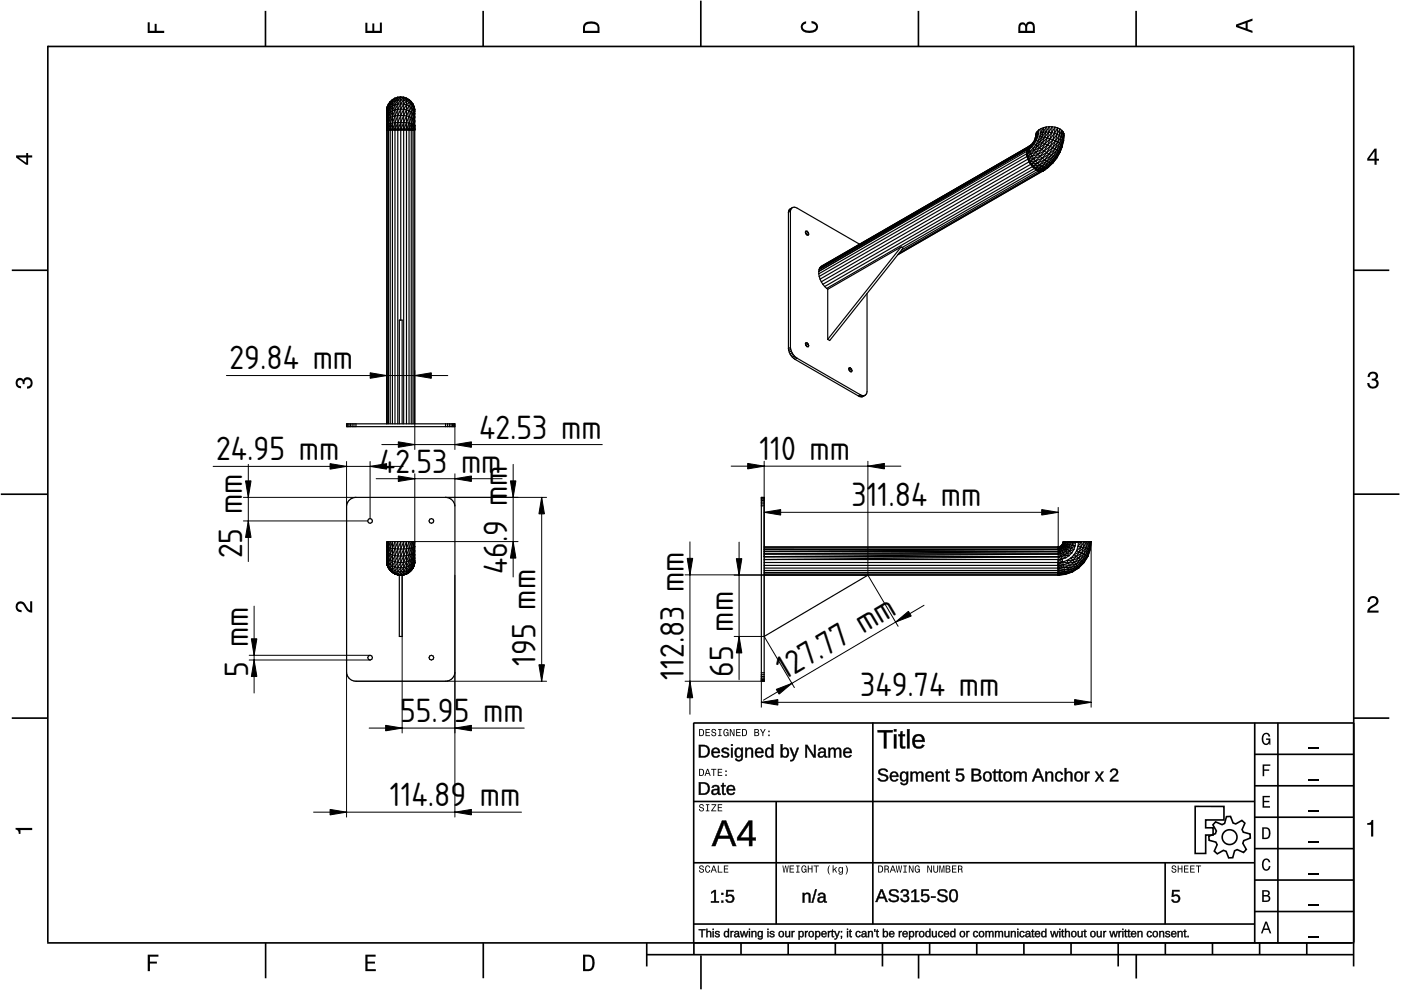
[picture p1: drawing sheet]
<svg xmlns="http://www.w3.org/2000/svg" width="297mm" height="210mm" viewBox="0 0 297 210" stroke-linecap="round" stroke-linejoin="round" font-family="sans-serif">
<defs><g id="words">
<g font-size="6.7">
<text x="48.7" y="78.3">29.84 mm</text>
<text x="101.6" y="93">42.53 mm</text>
<text x="45.8" y="97.6">24.95 mm</text>
<text x="80.4" y="100.2">42.53 mm</text>
<text x="161" y="97.6">110 mm</text>
<text x="180.6" y="107.3">311.84 mm</text>
<text x="107.5" y="113.6" transform="rotate(-90 107.5 113.6)">9 mm</text>
<text x="51.4" y="118.4" transform="rotate(-90 51.4 118.4)">25 mm</text>
<text x="107.5" y="121.7" transform="rotate(-90 107.5 121.7)">46.</text>
<text x="52.6" y="143.5" transform="rotate(-90 52.6 143.5)">5 mm</text>
<text x="113.6" y="141.1" transform="rotate(-90 113.6 141.1)">195 mm</text>
<text x="155.4" y="143.5" transform="rotate(-90 155.4 143.5)">65 mm</text>
<text x="145" y="144.1" transform="rotate(-90 145 144.1)">112.83 mm</text>
<text x="166.4" y="144.3" transform="rotate(-31 166.4 144.3)">127.77 mm</text>
<text x="182.4" y="147.6">349.74 mm</text>
<text x="84.8" y="153.1">55.95 mm</text>
<text x="82.7" y="170.9">114.89 mm</text>
</g>
</g></defs>
<g fill="none" stroke="#000" stroke-width=".35">
<path d="M10.1 9.9h277M10.1 9.7v190.1M56.3 2.3v7.5M102.4 2.3v7.5M148.6 .1v9.8M194.7 2.3v7.5M240.9 2.3v7.5M287 9.7v195.2M2.5 57.3h7.5M287.1 57.3h7.5M.2 104.8h10M287 104.8h9.7"/>
<path d="M2.5 152.3h7.5M147 153.3h140.1M147.1 153.3v46.7M185.1 153.2v42.8M266 159.9h21M266 153.3v46.7M270.9 153.3v46.7M287.1 152.3h7.5M147 169.9h119M164.6 169.9v26M266 179.9h21M266 173.3h21"/>
<path d="M266 166.6h21M10 199.9h277.1M56.3 199.9v7.5M102.5 199.9v7.5M137.1 199.9v5M147 195.9h119M147 182.9h119M147.1 199.9v2.5M157.1 199.9v2.5M167.1 199.9v2.5M177.1 199.9v2.5M187.1 199.9v5"/>
<path d="M197.1 199.9v2.5M207.1 199.9v2.5M217.1 199.9v2.5M227.1 199.9v2.5M237.1 199.9v5M247 182.9v13M247.1 199.9v2.5M257.1 199.9v2.5M266 193.3h21M266 186.6h21M267.1 199.9v2.5M277.1 199.9v2.5"/>
<path d="M137.1 202.4h150M148.6 202.6v7.2M194.8 202.4v5.1M240.9 202.4v5.1"/>
</g>
<g fill="#000">
<path d="M31.3 4.7h.4v1.8h1.1v-1.4h.4v1.4h1.6v.5h-3.5z" fill-rule="evenodd"/>
<path d="M77.5 4.8h.4v1.7h1v-1.5h.5v1.5h1.1v-1.7h.5v2.2h-3.5z" fill-rule="evenodd"/>
<path d="M124 4.9a2.19 2.19 0 0 0-.4 2.1h3.5v-1.2a1.42 1.42 0 0 0-1.7-1.3zM124.3 5.2a2.14 2.14 0 0 1 2.3 .3l.1 1h-2.7l.1-1z" fill-rule="evenodd"/>
<path d="M170.1 4.9l.8-.4v.5a.7 .7 0 0 0-.7 .5 .7 .7 0 0 0 .3 .8 1.69 1.69 0 0 0 2.5-.6 .9 .9 0 0 0-.9-.8v-.5a1.24 1.24 0 0 1 1.3 1.1 1.24 1.24 0 0 1-1 1.4 2.22 2.22 0 0 1-2.5-.7l-.1-.5z" fill-rule="evenodd"/>
<path d="M216.1 5l-.2 .8v1.2h3.5v-1.3a.98 .98 0 0 0-.7-1.1 .98 .98 0 0 0-1.2 .6 .84 .84 0 0 0-1.4-.2zM216.4 5.3a.54 .54 0 0 1 .7-.1 .54 .54 0 0 1 .3 .6v.7h-1.1zM217.9 5.2a.62 .62 0 0 1 .7-.1 .62 .62 0 0 1 .4 .6v.8h-1.2z" fill-rule="evenodd"/>
<path d="M262.1 5.2v.5l3.5 1.3v-.5l-1.1-.3v-1.4l1.1-.4v-.5zM262.6 5.5l1.5-.6v1.1z" fill-rule="evenodd"/>
<path d="M3.4 32.9v.5l2.1 1.5h.5v-1.5h.8v-.5h-.8v-.5h-.4v.5zM4 33.4h1.6v1.1z" fill-rule="evenodd"/>
<path d="M291.4 31.5l-1.5 2.1v.5h1.5v.8h.5v-.8h.5v-.4h-.5v-2.2zM291.4 32.1v1.6h-1.1z" fill-rule="evenodd"/>
<path d="M3.6 80.4a.86 .86 0 0 1 1.4 .1 1.06 1.06 0 0 1 1.2-.5 1.06 1.06 0 0 1 .7 1.2 1.1 1.1 0 0 1-1.2 1.2v-.5a.71 .71 0 0 0 .8-.9 .71 .71 0 0 0-1.3-.1v.6h-.4a.61 .61 0 0 0-.3-.8 .61 .61 0 0 0-.8 .2 .61 .61 0 0 0 .2 .8l.6 .2v.4a1.15 1.15 0 0 1-1.2-.6 1.15 1.15 0 0 1 .3-1.3z" fill-rule="evenodd"/>
<path d="M290.3 79.1a1.08 1.08 0 0 1 1.3-.2 1.08 1.08 0 0 1 .5 1.3l-.4 .2a1.06 1.06 0 0 1 .6 1.3 1.06 1.06 0 0 1-1.2 .7 1.1 1.1 0 0 1-1.2-1.2h.4a.71 .71 0 0 0 1 .8 .71 .71 0 0 0 .1-1.3h-.6v-.4a.61 .61 0 0 0 .8-.3 .61 .61 0 0 0-.2-.8 .61 .61 0 0 0-.8 .2l-.2 .5h-.4z" fill-rule="evenodd"/>
<path d="M3.6 127.8a1.22 1.22 0 0 1 2 .7l.4 .6 .4 .3v-1.9h.4v2.4a1.8 1.8 0 0 1-1.7-1.4 .71 .71 0 0 0-.9-.5 .71 .71 0 0 0-.5 .8 .71 .71 0 0 0 .9 .6v.4a1.18 1.18 0 0 1-1.2-.6 1.18 1.18 0 0 1 .2-1.4z" fill-rule="evenodd"/>
<path d="M290.3 126.7a1.18 1.18 0 0 1 1.9 .3 1.18 1.18 0 0 1-1 1.7l-.5 .3-.3 .5h1.9v.4h-2.4a1.8 1.8 0 0 1 1.4-1.7 .71 .71 0 0 0 .5-.9 .71 .71 0 0 0-.9-.5 .71 .71 0 0 0-.5 .8h-.4z" fill-rule="evenodd"/>
<path d="M148.2 154.6v1.5h.5a.77 .77 0 0 0 .6-.8 .77 .77 0 0 0-.6-.7zM148.4 154.8a.58 .58 0 0 1 .7 .5 .58 .58 0 0 1-.7 .6zM149.6 154.6v1.5h.9v-.2h-.7v-.5h.6v-.2h-.6v-.4h.7v-.2zM151 154.7a.53 .53 0 0 0 0 .6 .53 .53 0 0 0 .6 .2 .32 .32 0 0 1-.3 .5 .32 .32 0 0 1-.3-.4h-.2a.5 .5 0 0 0 .7 .5 .5 .5 0 0 0 .1-.8l-.4-.1a.28 .28 0 0 1-.1-.4 .28 .28 0 0 1 .4-.1 .28 .28 0 0 1 .1 .3h.2a.51 .51 0 0 0-.3-.4 .51 .51 0 0 0-.5 .1zM152.3 154.6v.2h.2v1.1h-.2v.2h.7v-.2h-.3v-1.1h.3v-.2zM153.5 154.7a.81 .81 0 0 0 .5 1.4l.3-.2 .2 .2v-.8h-.6v.1h.4l-.2 .5a.6 .6 0 0 1-.5-.6 .6 .6 0 0 1 .4-.6l.2 .3h.3l-.2-.3a.53 .53 0 0 0-.8 0zM154.7 154.6v1.5h.2v-1.3l.6 1.3h.2v-1.5h-.2v1.2l-.5-1.2zM156.1 154.6v1.5h.9v-.2h-.7v-.5h.6v-.2h-.6v-.4h.7v-.2zM157.3 154.6v1.5h.5a.77 .77 0 0 0 .6-.8 .77 .77 0 0 0-.6-.7zM157.5 154.8a.57 .57 0 0 1 .7 .5 .57 .57 0 0 1-.7 .6zM159.9 154.6v1.5h.6a.42 .42 0 0 0 .5-.3 .42 .42 0 0 0-.3-.5l.2-.2-.1-.4zM160.1 154.8h.3a.23 .23 0 0 1 .3 .2 .23 .23 0 0 1-.3 .2h-.3zM160.1 155.4h.4a.26 .26 0 0 1 .3 .2 .26 .26 0 0 1-.3 .3h-.4zM161.1 154.6l.5 .9v.6h.2v-.6l.5-.9h-.2l-.4 .7-.3-.7zM162.9 155.8v.3h.3v-.3zM162.9 154.9v.3h.3v-.3z" fill-rule="evenodd"/>
<path d="M267.8 155.7a.85 .85 0 0 1 .9-.3 .85 .85 0 0 1 .6 .8h-.3l-.1-.3a.49 .49 0 0 0-.4-.3 .49 .49 0 0 0-.5 .3 1.2 1.2 0 0 0 .4 1.8 .66 .66 0 0 0 .6-.8h-.6v-.3h.9v1.3h-.1l-.1-.3-.3 .3a.85 .85 0 0 1-1.2-.7v-1.1z" fill-rule="evenodd"/>
<path d="M3.3 175.5h3.5v.5h-2.5v.8h-.3a.77 .77 0 0 0-.7-.9z" fill-rule="evenodd"/>
<path d="M148.4 170.6a.53 .53 0 0 0 0 .6 .53 .53 0 0 0 .6 .2 .32 .32 0 0 1-.3 .5 .32 .32 0 0 1-.3-.4h-.2a.5 .5 0 0 0 .7 .6 .5 .5 0 0 0 .1-.9l-.4-.1a.28 .28 0 0 1-.1-.4 .28 .28 0 0 1 .4-.1 .28 .28 0 0 1 .1 .4h.2a.51 .51 0 0 0-.3-.5 .51 .51 0 0 0-.5 .1zM149.7 170.5v.2h.2v1.1h-.2v.2h.7v-.2h-.3v-1.1h.3v-.2zM150.8 170.5v.2h.8l-.8 1.3h1.1v-.2h-.9l.9-1.3zM152.2 170.5v1.5h.9v-.2h-.7v-.5h.6v-.1h-.6v-.5h.7v-.2z" fill-rule="evenodd"/>
<path d="M148.2 163v1.5h.5a.77 .77 0 0 0 .6-.7 .77 .77 0 0 0-.6-.8zM148.4 163.2a.58 .58 0 0 1 .7 .6 .58 .58 0 0 1-.7 .5zM149.9 163l-.5 1.5h.2l.1-.4h.6l.2 .4h.2l-.6-1.5zM150 163.2l.3 .7h-.5zM150.8 163v.2h.4v1.3h.2v-1.3h.5v-.2zM152.2 163v1.5h.9v-.2h-.7v-.5h.6v-.2h-.6v-.4h.7v-.2zM153.8 164.2v.3h.3v-.3zM153.8 163.4v.3h.3v-.3z" fill-rule="evenodd"/>
<path d="M267.7 168.7h1.5v.3h-1.2v.8h1.1v.3h-1.1v.8h1.3v.3h-1.6z" fill-rule="evenodd"/>
<path d="M267.7 162.1h1.6v.3h-1.3v.7h1.1v.3h-1.1v1.2h-.3z" fill-rule="evenodd"/>
<path d="M267.6 175.4v2.5h.8a1.37 1.37 0 0 0 .7-2.2 1.56 1.56 0 0 0-1.5-.3zM267.9 175.7a.98 .98 0 0 1 1.2 .7 .98 .98 0 0 1-.7 1.2h-.5z" fill-rule="evenodd"/>
<path d="M289.9 174.5a.77 .77 0 0 0 .9-.7h.4v3.6h-.5v-2.5h-.8z" fill-rule="evenodd"/>
<path d="M148.4 183.6a.53 .53 0 0 0 0 .6 .53 .53 0 0 0 .6 .2 .32 .32 0 0 1-.3 .5 .32 .32 0 0 1-.3-.4h-.2a.5 .5 0 0 0 .7 .6 .5 .5 0 0 0 .1-.9l-.4-.1a.28 .28 0 0 1-.1-.4 .28 .28 0 0 1 .4-.1 .28 .28 0 0 1 .1 .4h.2a.51 .51 0 0 0-.3-.5 .51 .51 0 0 0-.5 .1zM149.6 183.7l-.1 .2a.67 .67 0 0 0 .1 .9 .67 .67 0 0 0 .8 .1l.2-.4h-.2l-.2 .3a.6 .6 0 0 1-.5-.5 .6 .6 0 0 1 .5-.6l.2 .3h.2l-.2-.4a.5 .5 0 0 0-.8 .1zM151.2 183.5l-.5 1.5h.2l.1-.4h.6l.2 .4h.2l-.6-1.5zM151.3 183.7l.3 .7h-.5zM152.2 183.5v1.5h1v-.2h-.8v-1.3zM153.5 183.5v1.5h.9v-.2h-.7v-.5h.6v-.2h-.6v-.4h.7v-.2z" fill-rule="evenodd"/>
<path d="M165.9 183.5l.2 1.5h.2l.3-1.3 .2 1.3h.2l.2-1.5h-.1l-.2 1.3-.2-1.3h-.2l-.2 1.3-.2-1.3zM167.4 183.5v1.5h1v-.2h-.8v-.5h.7v-.2h-.7v-.4h.7v-.2zM168.8 183.5v.2h.3v1.1h-.3v.2h.7v-.2h-.2v-1.1h.2v-.2zM170 183.7a.82 .82 0 0 0 .6 1.3l.3-.2 .1 .2v-.8h-.5v.2h.3l-.2 .4a.6 .6 0 0 1-.5-.5 .6 .6 0 0 1 .5-.6l.2 .3h.2l-.2-.4a.53 .53 0 0 0-.8 .1zM171.3 183.5v1.5h.2v-.7h.6v.7h.2v-1.5h-.2v.6h-.6v-.6zM172.5 183.5v.2h.5v1.3h.2v-1.3h.4v-.2zM175.8 183.5a1.35 1.35 0 0 0 .2 1.9 1.84 1.84 0 0 1 0-1.9zM176.5 183.5v1.5h.2v-.4l.2-.2 .4 .6h.2l-.4-.7 .4-.5h-.2l-.6 .6v-.9zM177.9 184a.59 .59 0 0 0-.2 .7 .59 .59 0 0 0 .7 .3l.1-.2a.31 .31 0 0 1-.1 .5 .31 .31 0 0 1-.4-.2h-.2a.47 .47 0 0 0 .5 .4 .47 .47 0 0 0 .4-.5v-1.2h-.2v.2l-.3-.2zM178 184.1l.1-.1a.42 .42 0 0 1 .4 .4 .42 .42 0 0 1-.4 .5l-.1-.3zM179.3 183.5a1.85 1.85 0 0 1 0 1.9 1.22 1.22 0 0 0 0-1.9z" fill-rule="evenodd"/>
<path d="M186.2 183.5v1.5h.5a.77 .77 0 0 0 .6-.7 .77 .77 0 0 0-.6-.8zM186.4 183.7a.58 .58 0 0 1 .6 .6 .58 .58 0 0 1-.6 .5zM187.5 183.5v1.5h.2v-.6a.45 .45 0 0 1 .5 .1 .45 .45 0 0 1 .1 .5h.2l-.2-.7a.42 .42 0 0 0 .1-.5 .42 .42 0 0 0-.4-.3zM187.7 183.7h.3a.26 .26 0 0 1 .3 .2 .26 .26 0 0 1-.4 .3h-.2zM189.2 183.5l-.6 1.5h.2l.2-.4h.6l.1 .4h.2l-.5-1.5zM189.3 183.7l.2 .7h-.4zM189.9 183.5l.3 1.5h.2l.2-1.3 .2 1.3h.2l.3-1.5h-.2l-.2 1.3-.2-1.3h-.2l-.2 1.3-.2-1.3zM191.5 183.5v.2h.3v1.1h-.3v.2h.8v-.2h-.3v-1.1h.3v-.2zM192.7 183.5v1.5h.2v-1.2l.6 1.2h.2v-1.5h-.2v1.2l-.6-1.2zM194.1 183.7a.81 .81 0 0 0 .5 1.3l.3-.2 .1 .2v-.8h-.5v.2h.3l-.2 .4a.6 .6 0 0 1-.5-.5 .6 .6 0 0 1 .5-.6l.2 .3h.2l-.2-.4a.53 .53 0 0 0-.7 .1zM196.6 183.5v1.5h.2v-1.2l.6 1.2h.2v-1.5h-.2v1.2l-.6-1.2zM197.9 183.5v.9a.52 .52 0 0 0 .5 .6 .52 .52 0 0 0 .5-.6v-.9h-.2v.9a.33 .33 0 0 1-.3 .5 .33 .33 0 0 1-.3-.5v-.9zM199.2 183.5v1.5h.1v-1.4l.3 1.4h.2l.3-1.4v1.4h.1v-1.5h-.2l-.3 1.3-.3-1.3zM200.5 183.5v1.5h.6a.42 .42 0 0 0 .4-.3 .42 .42 0 0 0-.2-.5l.2-.2-.1-.4zM200.7 183.7h.3a.23 .23 0 0 1 .3 .2 .23 .23 0 0 1-.3 .2h-.3zM200.7 184.3h.3a.26 .26 0 0 1 .3 .3 .26 .26 0 0 1-.3 .2h-.3zM201.8 183.5v1.5h1v-.2h-.8v-.5h.7v-.2h-.7v-.4h.8v-.2zM203.1 183.5v1.5h.2v-.6a.45 .45 0 0 1 .5 .1 .45 .45 0 0 1 .1 .5h.2l-.2-.7a.42 .42 0 0 0 .1-.5 .42 .42 0 0 0-.4-.3zM203.3 183.7h.3a.26 .26 0 0 1 .3 .2 .26 .26 0 0 1-.4 .3h-.2z" fill-rule="evenodd"/>
<path d="M248.5 183.6a.53 .53 0 0 0 0 .6 .53 .53 0 0 0 .6 .2 .32 .32 0 0 1-.2 .5 .32 .32 0 0 1-.3-.4h-.2a.5 .5 0 0 0 .6 .6 .5 .5 0 0 0 .2-.9l-.4-.1a.28 .28 0 0 1-.1-.4 .28 .28 0 0 1 .3-.1 .28 .28 0 0 1 .2 .4h.2a.51 .51 0 0 0-.3-.5 .51 .51 0 0 0-.6 .1zM249.7 183.5v1.5h.2v-.7h.6v.7h.2v-1.5h-.2v.6h-.6v-.6zM251 183.5v1.5h1v-.2h-.8v-.5h.7v-.2h-.7v-.4h.8v-.2zM252.3 183.5v1.5h1v-.2h-.8v-.5h.7v-.2h-.7v-.4h.8v-.2zM253.5 183.5v.2h.5v1.3h.2v-1.3h.5v-.2z" fill-rule="evenodd"/>
<path d="M268.3 195.4l-1 2.5h.4l.2-.7h1l.3 .7h.3l-.9-2.5zM268.4 195.8l.4 1.1h-.7z" fill-rule="evenodd"/>
<path d="M267.6 188.7v2.5h1a.7 .7 0 0 0 .7-.5 .7 .7 0 0 0-.4-.8 .61 .61 0 0 0 .3-.8 .61 .61 0 0 0-.7-.4zM267.9 189h.6a.38 .38 0 0 1 .4 .4 .38 .38 0 0 1-.5 .4h-.5zM267.9 190.1h.6a.44 .44 0 0 1 .5 .4 .44 .44 0 0 1-.5 .4h-.6z" fill-rule="evenodd"/>
<path d="M267.8 182.3a.85 .85 0 0 1 .9-.3 .85 .85 0 0 1 .6 .8h-.3l-.1-.2a.47 .47 0 0 0-.4-.3 .47 .47 0 0 0-.4 .3 1.21 1.21 0 0 0 .4 1.7 .64 .64 0 0 0 .5-.7h.4a.89 .89 0 0 1-.8 1 .89 .89 0 0 1-1-.7v-1.1z" fill-rule="evenodd"/>
<path d="M31.3 202.4h2.3v.4h-1.8v1.1h1.5v.4h-1.5v1.6h-.5z" fill-rule="evenodd"/>
<path d="M77.5 202.4h2.1v.4h-1.7v1.1h1.6v.4h-1.6v1.2h1.8v.4h-2.2z" fill-rule="evenodd"/>
<path d="M123.6 202.4v3.5h1.2a1.42 1.42 0 0 0 1.3-1.7 1.38 1.38 0 0 0-1.3-1.8zM124.1 202.8l1 .1a1.89 1.89 0 0 1 0 2.5l-1 .1z" fill-rule="evenodd"/>
</g>
<path d="M277.3 158.6h2.2M277.3 178.6h2.2M277.3 172h2.2M277.3 165.3h2.2M277.3 198.6h2.2M277.3 192h2.2M277.3 185.3h2.2" fill="none" stroke="#000" stroke-width=".25"/>
<g fill="#000">
<path d="M248.5 188.7h1.6v.3h-1.3v.8a.91 .91 0 0 1 1.2 .2 .91 .91 0 0 1-.1 1.3 .91 .91 0 0 1-1.2-.1l-.3-.4 .3-.1a.59 .59 0 0 0 .9 .3 .59 .59 0 0 0 .1-.9 .59 .59 0 0 0-.9 0h-.4z"/>
<path d="M148.2 157.9h.9a1.33 1.33 0 0 1 1.4 1.3 1.33 1.33 0 0 1-1.3 1.4h-1zM148.5 158.2v2.1h.6a1.04 1.04 0 0 0 1-1.1 1.04 1.04 0 0 0-1-1zM151.1 158.8a.93 .93 0 0 1 1.1-.2 .93 .93 0 0 1 .4 1.1h-1.4a.59 .59 0 0 0 .3 .7 .59 .59 0 0 0 .8-.3l.3 .1a.98 .98 0 0 1-1.3 .3 .98 .98 0 0 1-.4-1.2zM151.3 158.9l-.1 .5h1.1a.55 .55 0 0 0-.3-.6 .55 .55 0 0 0-.7 .1zM153.2 158.7a.93 .93 0 0 1 1.4 .3l-.3 .1a.43 .43 0 0 0-.6-.4 .43 .43 0 0 0-.3 .6l.2 .1a.73 .73 0 0 1 .8 .2 .73 .73 0 0 1 .1 .8 .99 .99 0 0 1-1.6-.3h.3a.5 .5 0 0 0 .6 .3 .5 .5 0 0 0 .4-.5l-.1-.1a.9 .9 0 0 1-1.1-.9zM155 158.6h.3v2h-.3zM155 157.8h.3v.3h-.3zM156 158.8a.72 .72 0 0 1 1.2 .1v-.3h.3v1.9a.86 .86 0 0 1-.7 .9 .86 .86 0 0 1-.9-.5h.3l.1 .2a.56 .56 0 0 0 .8-.2l.1-.7a.77 .77 0 0 1-1 .3 .77 .77 0 0 1-.4-.9zM156.3 158.9a.95 .95 0 0 0 .3 1.5 .81 .81 0 0 0 .6-.9 .81 .81 0 0 0-.7-.7zM158 158.6h.3v.3a.69 .69 0 0 1 .8-.4 .69 .69 0 0 1 .6 .7v1.4h-.4v-1.3a.49 .49 0 0 0-.5-.5 .49 .49 0 0 0-.4 .6v1.2h-.4zM160.3 158.8a.93 .93 0 0 1 1.1-.2 .93 .93 0 0 1 .5 1.1h-1.5a.59 .59 0 0 0 .4 .7 .59 .59 0 0 0 .7-.3l.3 .1a.98 .98 0 0 1-1.3 .3 .98 .98 0 0 1-.4-1.2zM160.6 158.9l-.2 .5h1.1a.55 .55 0 0 0-.3-.6 .55 .55 0 0 0-.6 .1zM162.4 158.8a.73 .73 0 0 1 1.2 .1v-1.1h.3l.1 2.8h-.4v-.3a.78 .78 0 0 1-1 .3 .78 .78 0 0 1-.4-1zM162.8 158.9a.98 .98 0 0 0 .3 1.5 .86 .86 0 0 0 .5-.8 .86 .86 0 0 0-.5-.8zM165.5 157.8h.4v1.1a.78 .78 0 0 1 1-.3 .78 .78 0 0 1 .4 1 .83 .83 0 0 1-1 1l-.4-.3v.3h-.4zM166.1 158.9a.92 .92 0 0 0 .3 1.5 .91 .91 0 0 0 0-1.6zM167.4 158.6h.4l.6 1.6 .6-1.6h.4l-.8 2a.87 .87 0 0 1-1 .8v-.3h.3l.4-.5zM170.8 157.9h.4l1.4 2.3v-2.3h.3v2.7h-.4l-1.4-2.3v2.3h-.3zM173.7 158.7a.81 .81 0 0 1 .9-.2 .81 .81 0 0 1 .5 .7v1l.3 .2v.2h-.4l-.3-.4a.69 .69 0 0 1-.8 .5 .69 .69 0 0 1-.5-.9 .69 .69 0 0 1 .9-.4h.4a.47 .47 0 0 0-.3-.6 .47 .47 0 0 0-.6 .3h-.3zM173.9 159.7a.42 .42 0 0 0 0 .7 .42 .42 0 0 0 .7-.2l.1-.6zM175.6 158.6h.4v.3a.63 .63 0 0 1 .6-.4 .63 .63 0 0 1 .5 .4 .63 .63 0 0 1 .8-.4 .63 .63 0 0 1 .4 .7v1.4h-.3v-1.5a.45 .45 0 0 0-.6-.3 .45 .45 0 0 0-.2 .6v1.2h-.4v-1.5a.45 .45 0 0 0-.6-.3 .45 .45 0 0 0-.2 .6v1.2h-.3zM179 158.8a.93 .93 0 0 1 1.1-.2 .93 .93 0 0 1 .5 1.1h-1.5a.59 .59 0 0 0 .4 .7 .59 .59 0 0 0 .7-.3l.3 .1a.98 .98 0 0 1-1.3 .3 .98 .98 0 0 1-.4-1.2zM179.3 158.9l-.2 .5h1.1a.55 .55 0 0 0-.3-.6 .55 .55 0 0 0-.6 .1z"/>
<path d="M148.1 157.9h1a1.38 1.38 0 0 1 1.4 1.3 1.38 1.38 0 0 1-1.3 1.4h-1.1zM148.2 157.9v2.7h1a1.29 1.29 0 0 0 1.2-1.4 1.29 1.29 0 0 0-1.3-1.2zM148.5 158.2v2.1h.6a1 1 0 0 0 1-1.1 1 1 0 0 0-1-.9zM148.5 158.2a1.19 1.19 0 0 1 1.6 1.3 .96 .96 0 0 1-1 .9h-.6zM151 158.8a.95 .95 0 0 1 1.2-.2 .95 .95 0 0 1 .4 1.1h-1.4a.57 .57 0 0 0 .4 .6 .57 .57 0 0 0 .7-.3l.3 .1a.89 .89 0 0 1-.7 .6 .89 .89 0 0 1-.9-.3l-.2-.8zM151.1 158.8a1.03 1.03 0 0 0-.1 1.3 1.03 1.03 0 0 0 1.3 .4l.3-.3-.3-.1a.62 .62 0 0 1-.8 .3 .62 .62 0 0 1-.3-.8l1.4 .1a.89 .89 0 0 0-.4-1 .89 .89 0 0 0-1.1 .1zM151.4 159l-.2 .4h1.1l-.4-.6zM151.3 158.9a.57 .57 0 0 1 .7-.1 .57 .57 0 0 1 .3 .6h-1.2zM153.2 158.6a.91 .91 0 0 1 1.4 .5h-.3a.45 .45 0 0 0-.5-.3 .45 .45 0 0 0-.4 .4l.3 .1a.77 .77 0 0 1 .7 .3 .77 .77 0 0 1 .1 .8 1.02 1.02 0 0 1-1.6-.3l.3-.1a.54 .54 0 0 0 .5 .3 .54 .54 0 0 0 .5-.3l-.5-.3a.6 .6 0 0 1-.7-.4 .6 .6 0 0 1 .2-.7zM153.2 158.7a.64 .64 0 0 0 0 .8 .64 .64 0 0 0 .7 .2 .33 .33 0 0 1 .4 .3 .33 .33 0 0 1-.3 .4l-.6-.1-.2-.2h-.3a.91 .91 0 0 0 .9 .5 .91 .91 0 0 0 .8-.6 .63 .63 0 0 0-.7-.5v-.1a.42 .42 0 0 1-.5-.1 .42 .42 0 0 1-.1-.4l.5-.2 .3 .1 .2 .3 .3-.1a.91 .91 0 0 0-1.4-.3zM155 158.5h.4v2.1h-.4zM155 158.6v2h.3v-2zM155 157.8h.4v.4h-.4zM155 157.8v.3h.3v-.3zM155.9 158.8a.71 .71 0 0 1 1.3 .1v-.4h.4l-.1 .2a3.9 3.9 0 0 1-.2 2.5 .91 .91 0 0 1-1.5-.3l.4-.1a.48 .48 0 0 0 .4 .3 .48 .48 0 0 0 .5-.2l.1-.7a.78 .78 0 0 1-1.1 .4 .78 .78 0 0 1-.4-1zM156 158.8a1.28 1.28 0 0 0 .3 1.7h.6l.3-.3a.61 .61 0 0 1-.2 .9 .61 .61 0 0 1-.9-.2h-.2a.85 .85 0 0 0 .9 .4 .85 .85 0 0 0 .6-.8l.1-1.9h-.3v.4a.7 .7 0 0 0-1.2-.2zM156.3 159a.92 .92 0 0 0 .3 1.3 .81 .81 0 0 0 .5-.7 .81 .81 0 0 0-.5-.8zM156.3 158.8a.8 .8 0 0 1 .9 .4 .8 .8 0 0 1-.2 1 .57 .57 0 0 1-.7 .1 .57 .57 0 0 1-.2-.7zM158 158.5h.4v.4a.7 .7 0 0 1 .8-.4 .7 .7 0 0 1 .5 .7v1.4h-.4v-1.3a.45 .45 0 0 0-.5-.5 .45 .45 0 0 0-.4 .6v1.2h-.4zM158 158.6v2h.4l-.1-1.2a.53 .53 0 0 1 .5-.7 .53 .53 0 0 1 .6 .6l-.1 1.3h.4l-.1-1.4a.69 .69 0 0 0-.5-.6 .69 .69 0 0 0-.8 .4v-.4zM160.3 158.8a.95 .95 0 0 1 1.2-.2 .95 .95 0 0 1 .4 1.1h-1.4a.57 .57 0 0 0 .3 .6 .57 .57 0 0 0 .7-.3l.3 .1a.89 .89 0 0 1-.7 .6 .89 .89 0 0 1-.8-.3l-.3-.8zM160.3 158.8a1.03 1.03 0 0 0-.1 1.3 1.03 1.03 0 0 0 1.3 .4l.3-.3-.2-.1a.62 .62 0 0 1-.8 .3 .62 .62 0 0 1-.4-.8l1.4 .1a.89 .89 0 0 0-.4-1 .89 .89 0 0 0-1.1 .1zM160.6 159l-.2 .4h1.1l-.3-.6zM160.6 158.9a.57 .57 0 0 1 .7-.1 .57 .57 0 0 1 .2 .6h-1.1zM162.4 158.8a.71 .71 0 0 1 1.2 .1v-1.1h.4v2.8h-.4v-.3a.72 .72 0 0 1-.7 .4 .72 .72 0 0 1-.6-.5l-.1-.6zM162.4 158.8l-.1 .8a.77 .77 0 0 0 .4 .9 .77 .77 0 0 0 1-.3l-.1 .4h.4l-.1-2.8h-.3v1.1a.73 .73 0 0 0-1.2-.1zM162.7 159a.95 .95 0 0 0 .4 1.3 .82 .82 0 0 0 .5-.7 .82 .82 0 0 0-.5-.8zM162.8 158.8a.61 .61 0 0 1 .7 .1 .61 .61 0 0 1 .2 .7 .61 .61 0 0 1-.6 .8 .61 .61 0 0 1-.6-.8zM165.5 157.8h.4v1.1a.72 .72 0 0 1 .7-.4 .72 .72 0 0 1 .6 .5l.1 .2a.96 .96 0 0 1-.1 1.1 .96 .96 0 0 1-1.1 .3l-.2-.3v.3h-.4zM165.5 157.8v2.8h.4v-.4a.7 .7 0 0 0 .7 .4 .7 .7 0 0 0 .6-.6v-.4a.77 .77 0 0 0-.4-1 .77 .77 0 0 0-1 .3l.1-1.1zM166.1 158.9a.88 .88 0 0 0 .3 1.4 .87 .87 0 0 0 0-1.5zM166.1 158.8a.6 .6 0 0 1 .7 .1 .6 .6 0 0 1 .2 .7 .61 .61 0 0 1-.6 .8 .61 .61 0 0 1-.6-.8zM167.4 158.5h.4l.6 1.7 .6-1.7h.4l-.8 2.1a.82 .82 0 0 1-1.1 .8v-.3l.4-.1 .4-.4zM167.4 158.6l.9 2-.4 .5h-.3v.2a.79 .79 0 0 0 .9-.7l.9-2h-.4l-.6 1.8-.6-1.8zM170.7 157.9h.5l1.4 2.3-.1-2.3h.5v2.7h-.5l-1.4-2.3v2.3h-.4zM170.8 157.9v2.7h.3l-.1-2.4 1.5 2.4h.4v-2.7h-.3v2.3l-1.4-2.3zM173.7 158.6a.85 .85 0 0 1 .9-.1 .85 .85 0 0 1 .5 .7v1l.3 .2a.37 .37 0 0 1-.4 .3 .37 .37 0 0 1-.3-.5 .73 .73 0 0 1-.9 .5 .73 .73 0 0 1-.4-.9 .73 .73 0 0 1 .9-.5l.4 .1a.44 .44 0 0 0-.3-.6 .44 .44 0 0 0-.6 .3h-.4zM173.8 158.7l-.3 .4h.3a.5 .5 0 0 1 .6-.4 .5 .5 0 0 1 .3 .7h-.4a.66 .66 0 0 0-.8 .5 .66 .66 0 0 0 .4 .8 .66 .66 0 0 0 .8-.5l.3 .4h.4v-.2h-.2l-.2-.2v-1a.77 .77 0 0 0-.4-.6 .77 .77 0 0 0-.8 .1zM173.9 159.7a.38 .38 0 0 0 0 .6 .38 .38 0 0 0 .6-.1l.2-.6zM173.9 159.7l.8-.2a.57 .57 0 0 1-.2 .8 .57 .57 0 0 1-.8-.3zM175.6 158.5h.4v.4a.63 .63 0 0 1 .6-.4 .63 .63 0 0 1 .6 .4h-.1a.65 .65 0 0 1 .8-.4 .65 .65 0 0 1 .5 .7v1.4h-.4v-1.5a.41 .41 0 0 0-.6-.2 .41 .41 0 0 0-.2 .5v1.2h-.4v-1.5a.41 .41 0 0 0-.6-.2 .41 .41 0 0 0-.2 .5v1.2h-.4zM175.6 158.6l.1 2h.3l-.1-1.2a.49 .49 0 0 1 .4-.6 .49 .49 0 0 1 .6 .5l-.1 1.3h.4l-.1-1.2a.49 .49 0 0 1 .4-.6 .49 .49 0 0 1 .6 .5l-.1 1.3h.3v-1.4a.63 .63 0 0 0-.5-.6 .63 .63 0 0 0-.7 .4 .64 .64 0 0 0-.6-.4 .64 .64 0 0 0-.6 .4l.1-.4zM179 158.8a.95 .95 0 0 1 1.2-.2 .95 .95 0 0 1 .4 1.1h-1.4a.57 .57 0 0 0 .3 .6 .57 .57 0 0 0 .7-.3l.3 .1a.89 .89 0 0 1-.7 .6 .89 .89 0 0 1-.8-.3l-.3-.8zM179 158.8a1.03 1.03 0 0 0-.1 1.3 1.03 1.03 0 0 0 1.3 .4l.3-.3-.2-.1a.62 .62 0 0 1-.8 .3 .62 .62 0 0 1-.4-.8l1.4 .1a.89 .89 0 0 0-.4-1 .89 .89 0 0 0-1.1 .1zM179.3 159l-.2 .4h1.1l-.3-.6zM179.3 158.9a.57 .57 0 0 1 .7-.1 .57 .57 0 0 1 .2 .6h-1.1z"/>
<path d="M186.1 154.8h3.2v.4h-1.4v3.5h-.5v-3.5h-1.3zM189.5 155.7h.5v3h-.5zM189.5 154.6h.5v.5h-.5zM191 155.1h.3v.6h.6v.4h-.6v2l.2 .2h.4v.3l-.3 .1a.6 .6 0 0 1-.8-.7v-1.9h-.3v-.4h.4zM192.3 154.6h.5v4.1h-.5zM193.8 156a1.34 1.34 0 0 1 1.6-.2 1.34 1.34 0 0 1 .6 1.5h-2.1a.86 .86 0 0 0 .6 1 .86 .86 0 0 0 1-.4l.5 .1a1.4 1.4 0 0 1-1.8 .6 1.4 1.4 0 0 1-.7-1.8zM194.2 156.3l-.2 .6h1.5a.79 .79 0 0 0-.4-.8 .79 .79 0 0 0-.9 .2z"/>
<path d="M186.1 154.8h3.2v.5l-1.4-.1 .1 3.5h-.6v-3.5l-1.3 .1zM186.1 154.8v.4h1.4l-.1 3.5h.5v-3.5h1.4v-.4zM189.5 155.7h.6v3h-.6zM189.5 155.7v3h.5v-3zM189.5 154.6h.6v.5h-.6zM189.5 154.6v.5h.5v-.5zM191 155h.4l-.1 .7h.6v.4h-.6l.1 2 .1 .1h.5v.4a.79 .79 0 0 1-1.2-.6v-1.9h-.4v-.4h.5zM191 155.1l-.1 .7-.4-.1v.4l.4-.1v2a.65 .65 0 0 0 .3 .6 .65 .65 0 0 0 .7 0v-.3h-.4l-.2-.4v-1.9l.6 .1v-.4l-.6 .1v-.7zM192.3 154.6h.6v4.1h-.6zM192.3 154.6v4.1h.5v-4.1zM193.7 156a1.36 1.36 0 0 1 1.7-.3 1.36 1.36 0 0 1 .6 1.6h-2a.84 .84 0 0 0 .5 .9 .84 .84 0 0 0 1.1-.4l.4 .2a1.44 1.44 0 0 1-1.8 .6 1.44 1.44 0 0 1-.8-1.8zM193.8 156.1a1.53 1.53 0 0 0-.2 1.7 1.53 1.53 0 0 0 1.6 .8l.8-.5-.5-.2a.78 .78 0 0 1-1.2 .4l-.3-.4-.1-.7 2.1 .1a1.3 1.3 0 0 0-.6-1.5 1.3 1.3 0 0 0-1.6 .3zM194.2 156.3l-.2 .6h1.5a.75 .75 0 0 0-.4-.8 .75 .75 0 0 0-.9 .2zM194.1 156.2a.81 .81 0 0 1 1-.2 .81 .81 0 0 1 .4 1h-1.6z"/>
<path d="M148.2 165.9h.9a1.33 1.33 0 0 1 1.4 1.2 1.33 1.33 0 0 1-1.3 1.4h-1zM148.5 166.1v2.1h.6a1.04 1.04 0 0 0 1-1.1 1.04 1.04 0 0 0-1-1zM151.2 166.6a.81 .81 0 0 1 .8-.2 .81 .81 0 0 1 .5 .7v1l.3 .2v.2h-.4l-.2-.4a.69 .69 0 0 1-.9 .5 .69 .69 0 0 1-.5-.8 .69 .69 0 0 1 .9-.5h.5a.47 .47 0 0 0-.4-.6 .47 .47 0 0 0-.5 .3h-.4zM151.3 167.6a.42 .42 0 0 0 0 .7 .42 .42 0 0 0 .7-.2l.2-.6zM153.2 166h.2v.5h.4v.2h-.4v1.3l.2 .3h.3v.2h-.4l-.3-.2-.1-1.6h-.2v-.2h.2zM154.3 166.7a.93 .93 0 0 1 1.1-.2 .93 .93 0 0 1 .5 1.1h-1.5a.59 .59 0 0 0 .4 .7 .59 .59 0 0 0 .7-.3l.3 .1a.98 .98 0 0 1-1.3 .4 .98 .98 0 0 1-.4-1.3zM154.6 166.9l-.2 .4h1.1a.55 .55 0 0 0-.3-.6 .55 .55 0 0 0-.6 .2z"/>
<path d="M148.1 165.8h1a1.38 1.38 0 0 1 1.4 1.3 1.38 1.38 0 0 1-1.3 1.5h-1.1zM148.2 165.9v2.6h1a1.29 1.29 0 0 0 1.2-1.4 1.29 1.29 0 0 0-1.3-1.2zM148.5 166.1v2.1h.6a1 1 0 0 0 1-1.1 1 1 0 0 0-1-.9zM148.5 166.1a1.19 1.19 0 0 1 1.6 1.3 .96 .96 0 0 1-1 .9h-.6zM151.1 166.5a.85 .85 0 0 1 .9-.1 .85 .85 0 0 1 .6 .7v1l.3 .2a.37 .37 0 0 1-.5 .3 .37 .37 0 0 1-.3-.5h.1a.73 .73 0 0 1-.9 .5 .73 .73 0 0 1-.5-.9 .73 .73 0 0 1 .9-.5l.4 .1a.44 .44 0 0 0-.3-.5 .44 .44 0 0 0-.5 .3l-.4-.1zM151.2 166.6l-.3 .4h.3a.5 .5 0 0 1 .7-.4 .5 .5 0 0 1 .3 .7h-.5a.66 .66 0 0 0-.8 .5 .66 .66 0 0 0 .5 .8 .66 .66 0 0 0 .8-.5l.2 .4h.4v-.2h-.2l-.1-.2v-1a.77 .77 0 0 0-.5-.6 .77 .77 0 0 0-.8 .1zM151.3 167.7a.38 .38 0 0 0 .1 .6 .38 .38 0 0 0 .5-.2l.3-.6zM151.3 167.6l.9-.1a.57 .57 0 0 1-.3 .7 .57 .57 0 0 1-.8-.2zM153.2 166h.3l-.1 .5 .5-.1v.4h-.5l.1 1.3 .4 .1v.3h-.6l-.2-.1v-1.7l-.3 .1v-.4l.3 .1zM153.2 166v.5h-.3v.2h.3v1.6l.7 .2v-.2h-.4l-.1-.3v-1.3h.4v-.2h-.4v-.5zM154.3 166.7a.95 .95 0 0 1 1.1-.2 .95 .95 0 0 1 .5 1.1h-1.4a.57 .57 0 0 0 .3 .6 .57 .57 0 0 0 .7-.3l.3 .1a.89 .89 0 0 1-.7 .7 .89 .89 0 0 1-.8-.4l-.3-.8zM154.3 166.7a1.03 1.03 0 0 0-.1 1.4 1.03 1.03 0 0 0 1.3 .3l.3-.3-.2-.1a.62 .62 0 0 1-.8 .3 .62 .62 0 0 1-.4-.8l1.4 .1a.89 .89 0 0 0-.4-1 .89 .89 0 0 0-1.1 .1zM154.6 166.9l-.2 .4h1.1l-.3-.5zM154.5 166.8a.57 .57 0 0 1 .7-.1 .57 .57 0 0 1 .3 .7h-1.1z"/>
<path d="M153.1 173.9h.9l2.2 5.5h-.9l-.6-1.6h-2.4l-.6 1.6h-.9zM153.1 174l-2.2 5.4h.8l.5-1.6h2.6l.5 1.6h.8l-2.2-5.4zM153.5 174.6l-1 2.6h2zM153.5 174.4l1.1 2.9h-2.2zM158.7 173.9h.8v3.7h.8v.6h-.8v1.2h-.7v-1.2h-2.6v-.6zM158.7 174l-2.4 3.6v.6l2.6-.1-.1 1.3h.7l-.1-1.3 .8 .1v-.6l-.8 .1 .1-3.7zM158.8 174.8l-.1 .4-1.7 2.4h1.8zM158.8 174.7l.1 3h-2.1z"/>
<path d="M153.1 174h.8l2.2 5.4h-.8l-.6-1.6h-2.4l-.6 1.6h-.8zM153.5 174.5l-1 2.7h2zM158.7 174h.8v3.6h.7v.6h-.7v1.2h-.7v-1.2h-2.5v-.6zM158.8 174.8l-1.9 2.8h1.9z"/>
<path d="M186.3 163.3a1.21 1.21 0 0 1 2 .3h-.4a.7 .7 0 0 0-.7-.4 .7 .7 0 0 0-.6 .6l.7 .3a.82 .82 0 0 1 1 .9 .82 .82 0 0 1-1.1 .7 .98 .98 0 0 1-1.1-.7h.3a.85 .85 0 0 0 .8 .4 .85 .85 0 0 0 .8-.5 1.91 1.91 0 0 0-1.5-.7l-.3-.4zM188.9 163.9a.93 .93 0 0 1 1.1-.2 .93 .93 0 0 1 .5 1h-1.5a.59 .59 0 0 0 .4 .7 .59 .59 0 0 0 .7-.3l.3 .1a.98 .98 0 0 1-1.3 .4 .98 .98 0 0 1-.4-1.3zM189.2 164l-.2 .5h1.1a.55 .55 0 0 0-.3-.6 .55 .55 0 0 0-.6 .1zM191 163.8a.72 .72 0 0 1 1.2 .2v-.4h.3v2a.86 .86 0 0 1-.6 .9 .86 .86 0 0 1-1-.5l.3-.1 .2 .2a.56 .56 0 0 0 .7-.2l.1-.6a.77 .77 0 0 1-1 .3 .77 .77 0 0 1-.4-1zM191.4 163.9a.95 .95 0 0 0 .3 1.5 .81 .81 0 0 0 .5-.8 .81 .81 0 0 0-.7-.7zM193.1 163.6h.3v.4a.63 .63 0 0 1 .6-.4 .63 .63 0 0 1 .6 .4 .63 .63 0 0 1 .7-.4 .63 .63 0 0 1 .5 .7v1.4h-.4v-1.6a.45 .45 0 0 0-.6-.2 .45 .45 0 0 0-.2 .6v1.2h-.4v-1.6a.45 .45 0 0 0-.6-.2 .45 .45 0 0 0-.2 .6v1.2h-.3zM196.4 163.9a.93 .93 0 0 1 1.1-.2 .93 .93 0 0 1 .5 1h-1.5a.59 .59 0 0 0 .4 .7 .59 .59 0 0 0 .7-.3l.3 .1a.98 .98 0 0 1-1.3 .4 .98 .98 0 0 1-.4-1.3zM196.7 164l-.2 .5h1.1a.55 .55 0 0 0-.3-.6 .55 .55 0 0 0-.6 .1zM198.4 163.6h.3l.1 .4a.69 .69 0 0 1 .7-.4 .69 .69 0 0 1 .6 .7v1.4h-.4v-1.3a.49 .49 0 0 0-.5-.6 .49 .49 0 0 0-.4 .7v1.2h-.4zM200.7 163.2h.3v.4h.3v.3h-.3v1.3l.1 .2h.3v.2l-.4 .1-.3-.2-.1-1.6h-.2v-.3h.2zM202.8 163h1.5v.3h-1.2l-.1 .8a.91 .91 0 0 1 1.3 .2 .91 .91 0 0 1-.1 1.3 .91 .91 0 0 1-1.3-.1l-.3-.4 .4-.1a.59 .59 0 0 0 .8 .3 .59 .59 0 0 0 .1-.9 .59 .59 0 0 0-.9 0h-.3zM206 163a1.73 1.73 0 0 1 1.9 .4v.5l-.5 .4a.73 .73 0 0 1 .7 .8 .73 .73 0 0 1-1 .6h-1.1zM206.4 164.4v1h.7a.48 .48 0 0 0 .6-.4 .48 .48 0 0 0-.4-.6zM206.4 163.3v.8h.6a.44 .44 0 0 0 .5-.4 .44 .44 0 0 0-.5-.4zM208.8 163.8a.98 .98 0 0 1 1.2 0 .98 .98 0 0 1 .2 1.2 .96 .96 0 0 1-1.3 .6 .96 .96 0 0 1-.4-1.3zM209 163.9a.94 .94 0 0 0 .3 1.6 .86 .86 0 0 0 .6-.9 .86 .86 0 0 0-.5-.8zM210.8 163.2h.3v.4h.3v.3h-.3v1.3l.1 .2h.3v.2l-.4 .1-.3-.2-.1-1.6h-.2v-.3h.2zM211.9 163.2h.2v.4h.4v.3h-.4v1.3l.1 .2h.3v.2l-.3 .1-.4-.2v-1.6h-.2v-.3h.2zM213.1 163.8a.98 .98 0 0 1 1.2 0 .98 .98 0 0 1 .2 1.2 .96 .96 0 0 1-1.3 .6 .96 .96 0 0 1-.4-1.3zM213.3 163.9a.94 .94 0 0 0 .3 1.6 .86 .86 0 0 0 .6-.9 .86 .86 0 0 0-.5-.8zM215 163.6h.3v.4a.63 .63 0 0 1 .6-.4 .63 .63 0 0 1 .6 .4 .63 .63 0 0 1 .7-.4 .63 .63 0 0 1 .5 .7v1.4h-.4v-1.6a.45 .45 0 0 0-.6-.2 .45 .45 0 0 0-.2 .6v1.2h-.3l-.1-1.6a.45 .45 0 0 0-.5-.2 .45 .45 0 0 0-.3 .6v1.2h-.3zM219.9 163h.4l1.1 2.7h-.4l-.3-.8h-1.2l-.3 .8h-.4zM220.1 163.3l-.5 1.3h1zM221.6 163.6h.4v.4a.69 .69 0 0 1 .8-.4 .69 .69 0 0 1 .5 .7v1.4h-.4v-1.3a.49 .49 0 0 0-.5-.6 .49 .49 0 0 0-.4 .7v1.2h-.4zM223.9 163.9a.83 .83 0 0 1 1.5 .3h-.4a.52 .52 0 0 0-.7-.3 .52 .52 0 0 0-.2 .7 .53 .53 0 0 0 .2 .8 .53 .53 0 0 0 .7-.4l.4 .1a.86 .86 0 0 1-1.1 .6 .86 .86 0 0 1-.6-1.1zM225.7 162.9h.4v1.1a.69 .69 0 0 1 .7-.4 .69 .69 0 0 1 .6 .7v1.4h-.4v-1.3a.49 .49 0 0 0-.5-.6 .49 .49 0 0 0-.4 .7v1.2h-.4zM228.1 163.8a.98 .98 0 0 1 1.2 0 .98 .98 0 0 1 .3 1.2 .96 .96 0 0 1-1.3 .6 .96 .96 0 0 1-.5-1.3zM228.4 163.9a.94 .94 0 0 0 .3 1.6 .86 .86 0 0 0 .5-.9 .86 .86 0 0 0-.5-.8zM230 163.6h.3l.1 .4 .2-.3 .4-.1v.3h-.4l-.2 .3v1.5h-.4zM232.2 163.6h.4l.5 .8 .5-.8h.4l-.7 1 .7 1.1h-.4l-.5-.9-.6 .9h-.3l.7-1.1zM235.6 163.2a.86 .86 0 0 1 1.4 .1 .86 .86 0 0 1-.5 1.3l-.8 .8h1.4v.3h-1.8a2.58 2.58 0 0 1 1.2-1.6 .52 .52 0 0 0-.1-.8 .52 .52 0 0 0-.7 .4h-.4z"/>
<path d="M186.3 163.3a1.24 1.24 0 0 1 2 .3l-.4 .1a.69 .69 0 0 0-.7-.4 .69 .69 0 0 0-.6 .5l.2 .2a1.87 1.87 0 0 1 1.5 .8 1.04 1.04 0 0 1-1.5 .9 .73 .73 0 0 1-.7-.7l.3-.1a.84 .84 0 0 0 1.5 0 .69 .69 0 0 0-.8-.4 .83 .83 0 0 1-.8-1.2zM186.4 163.3a.82 .82 0 0 0 .1 .9 .82 .82 0 0 0 .8 .2 .55 .55 0 0 1 .7 .6 .55 .55 0 0 1-.8 .5l-.5-.2-.3-.3h-.3a1.3 1.3 0 0 0 2.1 .1 .82 .82 0 0 0-.9-.9v-.1a.51 .51 0 0 1-.7-.4 .51 .51 0 0 1 .6-.5l.5 .1 .2 .3h.4a1.18 1.18 0 0 0-1.9-.3zM188.9 163.8a.95 .95 0 0 1 1.1-.2 .95 .95 0 0 1 .5 1.2l-1.4-.1a.57 .57 0 0 0 .3 .7 .57 .57 0 0 0 .7-.3l.3 .1a.89 .89 0 0 1-.7 .6 .89 .89 0 0 1-.8-.3l-.3-.9zM188.9 163.9a1.03 1.03 0 0 0-.1 1.3 1.03 1.03 0 0 0 1.3 .3l.3-.3-.2-.1a.62 .62 0 0 1-.8 .4 .62 .62 0 0 1-.4-.8h1.4a.89 .89 0 0 0-.4-1 .89 .89 0 0 0-1.1 .2zM189.2 164l-.2 .5h1.1l-.3-.6zM189.1 164a.57 .57 0 0 1 .7-.2 .57 .57 0 0 1 .3 .7h-1.1zM191 163.8a.71 .71 0 0 1 1.2 .2v-.4h.4v.2a3.9 3.9 0 0 1-.3 2.5 .91 .91 0 0 1-1.5-.4h.4a.48 .48 0 0 0 .4 .3 .48 .48 0 0 0 .5-.3l.1-.6a.78 .78 0 0 1-1 .4 .78 .78 0 0 1-.4-1.1zM191 163.9a1.28 1.28 0 0 0 .3 1.7l.6-.1 .3-.3a.61 .61 0 0 1-.1 .9 .61 .61 0 0 1-.9-.2l-.3 .1a.85 .85 0 0 0 .9 .4 .85 .85 0 0 0 .7-.8v-2h-.3v.4a.7 .7 0 0 0-1.2-.1zM191.3 164.1a.92 .92 0 0 0 .4 1.3 .81 .81 0 0 0 .5-.8 .81 .81 0 0 0-.5-.7zM191.3 163.9a.8 .8 0 0 1 .9 .4 .8 .8 0 0 1-.1 .9 .57 .57 0 0 1-.8 .2 .57 .57 0 0 1-.2-.8zM193 163.6h.4v.4a.63 .63 0 0 1 .6-.5 .63 .63 0 0 1 .6 .5 .65 .65 0 0 1 .7-.4 .65 .65 0 0 1 .5 .7v1.4h-.4v-1.6a.41 .41 0 0 0-.6-.2 .41 .41 0 0 0-.2 .6v1.2h-.4v-1.6a.41 .41 0 0 0-.6-.2 .41 .41 0 0 0-.2 .6v1.2h-.4zM193.1 163.6v2.1h.3v-1.2a.49 .49 0 0 1 .4-.7 .49 .49 0 0 1 .5 .6l-.1 1.3h.4l-.1-1.2a.49 .49 0 0 1 .4-.7 .49 .49 0 0 1 .6 .6l-.1 1.3h.4l-.1-1.4a.63 .63 0 0 0-.5-.6 .63 .63 0 0 0-.7 .3 .64 .64 0 0 0-.6-.4 .64 .64 0 0 0-.6 .4l.1-.4zM196.4 163.8a.95 .95 0 0 1 1.2-.2 .95 .95 0 0 1 .4 1.2l-1.4-.1a.57 .57 0 0 0 .4 .7 .57 .57 0 0 0 .7-.3l.3 .1a.89 .89 0 0 1-.7 .6 .89 .89 0 0 1-.9-.3l-.3-.9zM196.5 163.9a1.03 1.03 0 0 0-.2 1.3 1.03 1.03 0 0 0 1.3 .3l.3-.3-.2-.1a.62 .62 0 0 1-.8 .4 .62 .62 0 0 1-.4-.8h1.5a.89 .89 0 0 0-.5-1 .89 .89 0 0 0-1 .2zM196.7 164l-.2 .5h1.1l-.3-.6zM196.7 164a.57 .57 0 0 1 .7-.2 .57 .57 0 0 1 .2 .7h-1.1zM198.4 163.6h.4v.4a.7 .7 0 0 1 .8-.4 .7 .7 0 0 1 .5 .7v1.4h-.4v-1.3a.45 .45 0 0 0-.5-.5 .45 .45 0 0 0-.4 .6v1.2h-.4zM198.4 163.6v2.1h.4l-.1-1.2a.53 .53 0 0 1 .5-.7 .53 .53 0 0 1 .6 .6l-.1 1.3h.4l-.1-1.4a.69 .69 0 0 0-.5-.6 .69 .69 0 0 0-.8 .3v-.4zM200.7 163.1h.3v.5h.4v.3h-.4v1.4h.4v.4h-.6l-.2-.2v-1.6h-.3v-.3h.3zM200.7 163.2v.5l-.3-.1v.3l.3-.1v1.7l.7 .1v-.2h-.4l-.1-.2v-1.4l.4 .1v-.3l-.4 .1 .1-.5zM202.7 163h1.6v.3h-1.2l-.1 .8a.93 .93 0 0 1 1.5 .6 .93 .93 0 0 1-1.2 1l-.7-.4v-.3h.4a.57 .57 0 0 0 .8 .3 .57 .57 0 0 0 .1-.9 .57 .57 0 0 0-.9 .1h-.4zM202.8 163l-.1 1.4h.3a.64 .64 0 0 1 1 0 .64 .64 0 0 1-.2 1 .64 .64 0 0 1-.9-.4l-.3 .1a.88 .88 0 0 0 1.4 .4 .88 .88 0 0 0-.2-1.5l-.8 .2 .1-1 1.2 .1v-.3zM206 163a1.76 1.76 0 0 1 1.9 .3 .6 .6 0 0 1-.5 1 .71 .71 0 0 1 .7 .7 .71 .71 0 0 1-.7 .7h-1.4zM206 163v2.6a2.48 2.48 0 0 0 1.8-.2 .7 .7 0 0 0 .2-.7 .7 .7 0 0 0-.6-.5l.3-.2a.58 .58 0 0 0-.3-.9zM206.4 164.4v1l1.1-.2a.43 .43 0 0 0-.1-.7zM206.3 164.4h.1a1.22 1.22 0 0 1 1.3 .3v.3l-.3 .4h-1.1zM206.4 163.3v.8h.8l.3-.2-.1-.5zM206.3 163.2h.7a.49 .49 0 0 1 .6 .5 .49 .49 0 0 1-.6 .5h-.7zM208.7 163.7a1.02 1.02 0 0 1 1.3 0 1.02 1.02 0 0 1 .3 1.3 1 1 0 0 1-1.4 .7 1 1 0 0 1-.5-1.5zM208.7 163.9a1.04 1.04 0 0 0-.2 1.2 1.04 1.04 0 0 0 1.1 .5 1.02 1.02 0 0 0 .6-1.2 1.02 1.02 0 0 0-1.2-.7zM209.1 164a.9 .9 0 0 0 .2 1.4 .82 .82 0 0 0 .6-.8 .82 .82 0 0 0-.5-.7zM209 163.9a.64 .64 0 0 1 .7 0 .64 .64 0 0 1 .2 .7 .64 .64 0 0 1-.6 .9 .64 .64 0 0 1-.6-.9zM210.8 163.1h.3v.5h.4v.3h-.4v1.4h.4v.4h-.6l-.2-.2v-1.6h-.3v-.3h.3zM210.8 163.2v.5l-.3-.1v.3l.3-.1v1.7l.7 .1v-.2h-.3l-.2-.2v-1.4l.4 .1v-.3l-.4 .1 .1-.5zM211.9 163.1h.3l-.1 .5h.5v.3h-.5l.1 1.4h.4v.4h-.7l-.1-.2v-1.6h-.3v-.3h.3zM211.9 163.2l-.1 .5-.2-.1v.3l.2-.1 .1 1.7 .6 .1v-.2h-.3l-.1-.2v-1.4l.4 .1v-.3l-.4 .1v-.5zM213 163.7a1.02 1.02 0 0 1 1.3 0 1.02 1.02 0 0 1 .3 1.3 1 1 0 0 1-1.4 .7 1 1 0 0 1-.5-1.5zM213 163.9a1.04 1.04 0 0 0-.2 1.2 1.04 1.04 0 0 0 1.1 .5 1.02 1.02 0 0 0 .6-1.2 1.02 1.02 0 0 0-1.2-.7zM213.4 164a.9 .9 0 0 0 .2 1.4 .82 .82 0 0 0 .6-.8 .82 .82 0 0 0-.5-.7zM213.3 163.9a.64 .64 0 0 1 .7 0 .64 .64 0 0 1 .2 .7 .64 .64 0 0 1-.6 .9 .64 .64 0 0 1-.6-.9zM214.9 163.6h.4v.4a.63 .63 0 0 1 .6-.5 .63 .63 0 0 1 .6 .5 .65 .65 0 0 1 .8-.4 .65 .65 0 0 1 .4 .7v1.4h-.4v-1.6a.41 .41 0 0 0-.6-.2 .41 .41 0 0 0-.2 .6v1.2h-.4v-1.6a.41 .41 0 0 0-.5-.2 .41 .41 0 0 0-.2 .6v1.2h-.5zM215 163.6v2.1h.3v-1.2a.49 .49 0 0 1 .4-.7 .49 .49 0 0 1 .5 .6v1.3h.3v-1.2a.49 .49 0 0 1 .4-.7 .49 .49 0 0 1 .5 .6l-.1 1.3h.4l-.1-1.4a.63 .63 0 0 0-.4-.6 .63 .63 0 0 0-.8 .3 .64 .64 0 0 0-.5-.4 .64 .64 0 0 0-.6 .4v-.4zM219.9 163h.4l1.1 2.7h-.4l-.3-.8h-1.2l-.3 .8h-.5zM219.9 163l-1.1 2.7h.4l.3-.9h1.2l.3 .9h.4l-1.1-2.7zM220.1 163.3l-.5 1.3h1zM220.1 163.1l.6 1.5h-1.2zM221.6 163.6h.4v.4a.7 .7 0 0 1 .8-.4 .7 .7 0 0 1 .5 .7v1.4h-.4v-1.3a.45 .45 0 0 0-.5-.5 .45 .45 0 0 0-.4 .6v1.2h-.4zM221.6 163.6v2.1h.4l-.1-1.2a.53 .53 0 0 1 .5-.7 .53 .53 0 0 1 .6 .6l-.1 1.3h.4l-.1-1.4a.69 .69 0 0 0-.5-.6 .69 .69 0 0 0-.8 .3l.1-.4zM223.9 163.8a.86 .86 0 0 1 .9-.3 .86 .86 0 0 1 .6 .7l-.4 .1a.5 .5 0 0 0-.7-.4 .5 .5 0 0 0-.2 .7 .5 .5 0 0 0 .2 .8 .5 .5 0 0 0 .7-.4h.4a.83 .83 0 0 1-.7 .8 .83 .83 0 0 1-.9-.6l-.1-.9zM224 163.9a1.01 1.01 0 0 0-.2 1.2 1.01 1.01 0 0 0 1.1 .5l.5-.5-.4-.1a.5 .5 0 0 1-.6 .5 .5 .5 0 0 1-.4-.6 .67 .67 0 0 1 .1-.8 .67 .67 0 0 1 .8-.2l.1 .3h.4a.82 .82 0 0 0-1.4-.3zM225.7 162.8h.4v1.2a.7 .7 0 0 1 .8-.4 .7 .7 0 0 1 .5 .7v1.4h-.4v-1.3a.45 .45 0 0 0-.5-.5 .45 .45 0 0 0-.4 .6v1.2h-.4zM225.7 162.9v2.8h.4l-.1-1.2a.53 .53 0 0 1 .5-.7 .53 .53 0 0 1 .6 .6l-.1 1.3h.4l-.1-1.4a.69 .69 0 0 0-.5-.6 .69 .69 0 0 0-.8 .3l.1-1.1zM228.1 163.7a1.02 1.02 0 0 1 1.2 0 1.02 1.02 0 0 1 .3 1.3 1 1 0 0 1-1.3 .7 1 1 0 0 1-.5-1.5zM228 163.9a1.04 1.04 0 0 0-.2 1.2 1.04 1.04 0 0 0 1.1 .5 1.02 1.02 0 0 0 .6-1.2 1.02 1.02 0 0 0-1.2-.7zM228.4 164a.9 .9 0 0 0 .3 1.4 .82 .82 0 0 0 .5-.8 .82 .82 0 0 0-.5-.7zM228.3 163.9a.64 .64 0 0 1 .8 0 .64 .64 0 0 1 .2 .7 .64 .64 0 0 1-.6 .9 .64 .64 0 0 1-.6-.9zM230 163.6h.4v.4a.45 .45 0 0 1 .2-.4 .45 .45 0 0 1 .4 0v.4a.47 .47 0 0 0-.5 .1 .47 .47 0 0 0-.1 .5v1.1h-.4zM230 163.6v2.1h.4l-.1-1.1a.51 .51 0 0 1 .1-.6 .51 .51 0 0 1 .6-.1v-.3a.52 .52 0 0 0-.6 .5l-.1-.5zM232.1 163.6h.5l.5 .8 .5-.8h.5l-.8 1 .8 1.1h-.5l-.5-.9-.5 .9h-.5l.8-1.1zM232.2 163.6l.8 1-.8 1.1h.3l.6-1 .5 1h.4l-.8-1.1 .8-1h-.4l-.5 .9-.5-.9zM235.6 163.1a.9 .9 0 0 1 1.4 .2 .9 .9 0 0 1-.5 1.3l-.8 .8 1.4-.1v.4h-1.8l.1-.6 .6-.5a.75 .75 0 0 0 .4-1.3l-.5 .1-.2 .3h-.4zM235.6 163.2l-.3 .5h.4a.56 .56 0 0 1 .9-.4 .56 .56 0 0 1-.1 1l-.9 .8-.3 .6h1.8v-.3h-1.5l.6-.7a.97 .97 0 0 0 .4-1.6l-.6-.1z"/>
<path d="M148.2 197h1.3v.2h-.5v1.5h-.3v-1.5h-.5zM149.8 196.9h.2v.7a.43 .43 0 0 1 .5-.2 .43 .43 0 0 1 .3 .4v.9h-.2v-.8a.31 .31 0 0 0-.4-.4 .31 .31 0 0 0-.2 .4v.8h-.2zM151.1 197.4h.2v1.3h-.2zM151.1 196.9h.2v.2h-.2zM151.7 197.5l.6-.1 .3 .3h-.2a.27 .27 0 0 0-.3-.2 .27 .27 0 0 0-.2 .4l.5 .1a.35 .35 0 0 1 .2 .4 .35 .35 0 0 1-.3 .3l-.6-.1-.1-.2h.1a.31 .31 0 0 0 .4 .2 .31 .31 0 0 0 .3-.4h-.2a.43 .43 0 0 1-.5-.2 .43 .43 0 0 1 0-.5zM153.6 197.6l.3-.2 .4 .2v-.7h.3v1.8h-.2v-.2a.49 .49 0 0 1-.7 .2 .49 .49 0 0 1-.2-.6zM153.8 197.7l-.1 .6 .2 .2a.48 .48 0 0 0 .4-.4 .48 .48 0 0 0-.4-.5zM154.9 197.4h.2v.3l.1-.3h.3v.2h-.2l-.2 .2v.9h-.2zM155.8 197.5l.4-.1a.41 .41 0 0 1 .5 .4v.7l.2 .2h-.3l-.1-.3a.44 .44 0 0 1-.6 .4 .44 .44 0 0 1-.3-.6 .44 .44 0 0 1 .6-.3h.3a.29 .29 0 0 0-.2-.4 .29 .29 0 0 0-.4 .3l-.2-.1zM155.9 198.3a.31 .31 0 0 0 .6 0 .31 .31 0 0 0-.6 0zM156.9 197.4h.2l.3 1.1 .2-1.1h.3l.3 1.1 .2-1.1h.2l-.3 1.3h-.3l-.2-1.1-.3 1.1h-.3zM158.8 197.4h.2v1.3h-.2zM158.8 196.9h.2v.2h-.2zM159.3 197.4h.2v.2a.43 .43 0 0 1 .5-.2 .43 .43 0 0 1 .4 .4v.9h-.2v-.8a.31 .31 0 0 0-.4-.4 .31 .31 0 0 0-.2 .5v.7h-.3zM160.7 197.6l.4-.2 .4 .2v-.2l.2 .1a1.85 1.85 0 0 1-.2 1.6l-.5 .1-.3-.3 .5 .1a.4 .4 0 0 0 .3-.5 .53 .53 0 0 1-.7 .1 .53 .53 0 0 1-.2-.8zM160.9 197.7v.6a.37 .37 0 0 0 .5 .2 .37 .37 0 0 0 .1-.6l-.2-.3zM162.7 197.4h.2v1.3h-.2zM162.7 196.9h.2v.2h-.2zM163.3 197.5l.6-.1 .3 .3h-.2a.27 .27 0 0 0-.3-.2 .27 .27 0 0 0-.2 .4l.5 .1a.35 .35 0 0 1 .2 .4 .35 .35 0 0 1-.3 .3l-.6-.1-.1-.2h.1a.31 .31 0 0 0 .4 .2 .31 .31 0 0 0 .3-.4h-.2a.43 .43 0 0 1-.5-.2 .43 .43 0 0 1 0-.5zM165.2 197.6a.62 .62 0 0 1 .9 0 .62 .62 0 0 1-.1 .9 .62 .62 0 0 1-.9-.1zM165.4 197.7l-.1 .6 .2 .2a.48 .48 0 0 0 .5-.4 .48 .48 0 0 0-.5-.5zM166.5 197.4h.2v.8a.31 .31 0 0 0 .3 .4 .31 .31 0 0 0 .3-.4v-.8h.2v1.3h-.2v-.2a.43 .43 0 0 1-.5 .2 .43 .43 0 0 1-.3-.4zM167.8 197.4h.2l.1 .3 .1-.3h.2v.2h-.2l-.1 .2v.9h-.3zM169.3 197.4h.2v.2a.49 .49 0 0 1 .7-.2 .49 .49 0 0 1 .2 .6 .52 .52 0 0 1-.6 .7l-.3-.2v.7h-.2zM169.7 197.6a.47 .47 0 0 0-.2 .6 .47 .47 0 0 0 .6 .2v-.7zM170.7 197.4h.2v.3l.1-.3h.3v.2h-.3l-.1 .2v.9h-.2zM171.6 197.6a.62 .62 0 0 1 .9 0 .62 .62 0 0 1-.1 .9 .62 .62 0 0 1-.9-.1zM171.7 197.7v.6l.1 .2a.48 .48 0 0 0 .5-.4 .48 .48 0 0 0-.5-.5zM172.8 197.4h.2v.2a.49 .49 0 0 1 .7-.2 .49 .49 0 0 1 .2 .6 .52 .52 0 0 1-.6 .7l-.3-.2v.7h-.2zM173.2 197.6a.47 .47 0 0 0-.2 .6 .47 .47 0 0 0 .6 .2v-.7zM174.3 197.6a.58 .58 0 0 1 .7-.2 .58 .58 0 0 1 .3 .7h-1a.37 .37 0 0 0 .3 .4 .37 .37 0 0 0 .4-.1h.2a.65 .65 0 0 1-.9 .1 .65 .65 0 0 1 0-.9zM174.5 197.6l-.1 .3h.6l-.2-.3zM175.5 197.4h.2v.3l.2-.3h.2v.2h-.2l-.1 .2v.9h-.3zM176.4 197.1h.2v.3h.2v.2h-.2v.8l.2 .3-.4-.1v-1h-.2v-.2h.2zM176.9 197.4h.2l.4 1.1 .3-1.1h.3l-.5 1.3a.52 .52 0 0 1-.7 .5l.5-.5zM178.3 198.4h.2l-.1 .6h-.1l.1-.3zM178.3 197.4h.2v.3h-.2zM179.6 197.4h.2v1.3h-.2zM179.6 196.9h.2v.2h-.2zM180.2 197.1h.2v.3h.2v.2h-.2v.8l.2 .3-.4-.1-.1-1h-.1v-.2h.2zM181.6 197.6l.5-.2 .4 .4h-.3l-.1-.2a.44 .44 0 0 0-.5 .5 .44 .44 0 0 0 .6 .3l.3-.1a.59 .59 0 0 1-.9 .3 .59 .59 0 0 1-.1-.9zM182.8 197.5l.4-.1a.41 .41 0 0 1 .5 .4v.7l.2 .2h-.3l-.1-.3a.44 .44 0 0 1-.6 .4 .44 .44 0 0 1-.3-.6 .44 .44 0 0 1 .6-.3h.3a.29 .29 0 0 0-.2-.4 .29 .29 0 0 0-.4 .3l-.2-.1zM182.9 198.3a.31 .31 0 0 0 .6 0 .31 .31 0 0 0-.6 0zM184 197.4h.2v.2a.43 .43 0 0 1 .5-.2 .43 .43 0 0 1 .4 .4v.9h-.2v-.8a.31 .31 0 0 0-.4-.4 .31 .31 0 0 0-.2 .5v.7h-.3zM185.3 197h.3l-.1 .5h-.1zM185.9 197.1h.2v.3h.2v.2h-.2v.8l.2 .3-.4-.1v-1h-.2v-.2h.2zM187.2 196.9h.2v.7a.49 .49 0 0 1 .6-.2 .49 .49 0 0 1 .3 .6 .52 .52 0 0 1-.6 .7l-.3-.2v.2h-.2zM187.5 197.7l-.1 .6 .2 .2a.47 .47 0 0 0 .5-.4 .47 .47 0 0 0-.5-.5zM188.6 197.6a.58 .58 0 0 1 .7-.2 .58 .58 0 0 1 .3 .7h-.9a.37 .37 0 0 0 .2 .4 .37 .37 0 0 0 .5-.1h.2a.65 .65 0 0 1-1 .1 .65 .65 0 0 1 0-.9zM188.8 197.6l-.1 .3h.7l-.2-.3zM190.6 197.4h.2v.3l.1-.3h.3v.2h-.3l-.1 .2v.9h-.2zM191.5 197.6a.58 .58 0 0 1 .7-.2 .58 .58 0 0 1 .3 .7h-1a.37 .37 0 0 0 .3 .4 .37 .37 0 0 0 .4-.1h.2a.65 .65 0 0 1-.9 .1 .65 .65 0 0 1 0-.9zM191.6 197.6v.3h.6l-.2-.3zM192.7 197.4h.2v.2a.49 .49 0 0 1 .7-.2 .49 .49 0 0 1 .2 .6 .52 .52 0 0 1-.6 .7l-.3-.2v.7h-.2zM193.1 197.6a.47 .47 0 0 0-.2 .6 .47 .47 0 0 0 .6 .2v-.7zM194.1 197.4h.2v.3l.1-.3h.3v.2h-.2l-.2 .2v.9h-.2zM195 197.6a.62 .62 0 0 1 .9 0 .62 .62 0 0 1-.1 .9 .62 .62 0 0 1-.9-.1zM195.1 197.7v.6l.1 .2a.48 .48 0 0 0 .6-.4 .48 .48 0 0 0-.6-.5zM196.3 197.6l.4-.2 .4 .2v-.7h.2v1.8h-.2v-.2a.49 .49 0 0 1-.7 .2 .49 .49 0 0 1-.2-.6zM196.5 197.7l-.1 .6 .2 .2a.48 .48 0 0 0 .5-.4 .48 .48 0 0 0-.5-.5zM197.6 197.4h.2v.8a.31 .31 0 0 0 .3 .4 .31 .31 0 0 0 .3-.4v-.8h.2v1.3h-.2v-.2a.43 .43 0 0 1-.5 .2 .43 .43 0 0 1-.3-.4zM199 197.6l.6-.2 .3 .4h-.2l-.2-.2a.44 .44 0 0 0-.4 .5 .44 .44 0 0 0 .6 .3l.2-.1a.59 .59 0 0 1-.8 .3 .59 .59 0 0 1-.2-.9zM200.2 197.6a.58 .58 0 0 1 .8-.2 .58 .58 0 0 1 .2 .7h-.9a.37 .37 0 0 0 .3 .4 .37 .37 0 0 0 .4-.1h.2a.65 .65 0 0 1-1 .1 .65 .65 0 0 1 0-.9zM200.4 197.6l-.1 .3h.7l-.2-.3zM201.6 197.6l.3-.2 .4 .2v-.7h.2v1.8h-.2v-.2a.49 .49 0 0 1-.6 .2 .49 .49 0 0 1-.2-.6zM201.7 197.7v.6l.1 .2a.48 .48 0 0 0 .5-.4 .48 .48 0 0 0-.5-.5zM203.6 197.6a.62 .62 0 0 1 .9 0 .62 .62 0 0 1-.1 .9 .62 .62 0 0 1-.9-.1zM203.8 197.7l-.1 .6 .2 .2a.48 .48 0 0 0 .5-.4 .48 .48 0 0 0-.5-.5zM204.9 197.4h.2v.3l.1-.3h.3v.2h-.2l-.2 .2v.9h-.2zM206.5 197.6l.5-.2 .4 .4h-.3l-.1-.2a.44 .44 0 0 0-.5 .5 .44 .44 0 0 0 .6 .3l.3-.1a.59 .59 0 0 1-.9 .3 .59 .59 0 0 1-.1-.9zM207.7 197.6a.62 .62 0 0 1 .9 0 .62 .62 0 0 1-.1 .9 .62 .62 0 0 1-.9-.1zM207.8 197.7v.6l.1 .2a.48 .48 0 0 0 .5-.4 .48 .48 0 0 0-.5-.5zM208.9 197.4h.2v.2a.4 .4 0 0 1 .4-.2 .4 .4 0 0 1 .4 .2 .4 .4 0 0 1 .4-.2 .4 .4 0 0 1 .3 .4v.9h-.2v-1l-.2-.1-.3 .2v.9h-.2v-1l-.4-.1-.1 .2v.9h-.3zM211 197.4h.2v.2a.4 .4 0 0 1 .3-.2 .4 .4 0 0 1 .4 .2 .4 .4 0 0 1 .5-.2 .4 .4 0 0 1 .3 .4v.9h-.3v-1l-.2-.1-.3 .2v.9h-.2v-1l-.4-.1-.1 .2v.9h-.2zM213 197.4h.2v.8a.31 .31 0 0 0 .3 .4 .31 .31 0 0 0 .3-.4v-.8h.2v1.3h-.2v-.2a.43 .43 0 0 1-.5 .2 .43 .43 0 0 1-.3-.4zM214.3 197.4h.2v.2a.43 .43 0 0 1 .5-.2 .43 .43 0 0 1 .4 .4v.9h-.3v-.8a.31 .31 0 0 0-.3-.4 .31 .31 0 0 0-.2 .5v.7h-.3zM215.7 197.4h.2v1.3h-.2zM215.7 196.9h.2v.2h-.2zM216.3 197.6l.6-.2 .3 .4h-.2l-.2-.2a.44 .44 0 0 0-.5 .5 .44 .44 0 0 0 .7 .3l.2-.1a.59 .59 0 0 1-.9 .3 .59 .59 0 0 1-.1-.9zM217.5 197.5l.4-.1a.41 .41 0 0 1 .5 .4v.7l.2 .2h-.2l-.2-.3a.44 .44 0 0 1-.5 .4 .44 .44 0 0 1-.3-.6 .44 .44 0 0 1 .5-.3h.3a.29 .29 0 0 0-.2-.4 .29 .29 0 0 0-.3 .3l-.3-.1zM217.6 198.3a.31 .31 0 0 0 .6 0 .31 .31 0 0 0-.6 0zM218.9 197.1h.1v.3h.3v.2h-.3v.8l.3 .3-.5-.1v-1h-.1v-.2h.1zM219.5 197.6a.58 .58 0 0 1 .8-.2 .58 .58 0 0 1 .2 .7h-.9a.37 .37 0 0 0 .3 .4 .37 .37 0 0 0 .4-.1h.2a.65 .65 0 0 1-1 .1 .65 .65 0 0 1 0-.9zM219.7 197.6l-.1 .3h.7l-.2-.3zM220.9 197.6l.3-.2 .4 .2v-.7h.2v1.8h-.2v-.2a.49 .49 0 0 1-.6 .2 .49 .49 0 0 1-.2-.6zM221 197.7v.6l.1 .2a.48 .48 0 0 0 .5-.4 .48 .48 0 0 0-.5-.5zM222.7 197.4h.2l.2 1.1 .3-1.1h.3l.2 1.1 .3-1.1h.2l-.3 1.3h-.3l-.2-1.1-.3 1.1h-.3zM224.6 197.4h.2v1.3h-.2zM224.6 196.9h.2v.2h-.2zM225.2 197.1h.2v.3h.2v.2h-.2v.8l.2 .3-.4-.1v-1h-.2v-.2h.2zM225.8 196.9h.2v.7a.43 .43 0 0 1 .5-.2 .43 .43 0 0 1 .3 .4v.9h-.2v-.8a.31 .31 0 0 0-.3-.4 .31 .31 0 0 0-.3 .4v.8h-.2zM227.2 197.6a.62 .62 0 0 1 .9 0 .62 .62 0 0 1-.1 .9 .62 .62 0 0 1-.8-.1zM227.4 197.7l-.1 .6 .2 .2a.48 .48 0 0 0 .5-.4 .48 .48 0 0 0-.5-.5zM228.5 197.4h.2v.8a.31 .31 0 0 0 .4 .4 .31 .31 0 0 0 .2-.4v-.8h.2v1.3h-.2v-.2a.43 .43 0 0 1-.5 .2 .43 .43 0 0 1-.3-.4zM229.9 197.1h.2v.3h.2v.2h-.2v.8l.2 .3-.4-.1v-1h-.2v-.2h.2zM231.3 197.6a.62 .62 0 0 1 .9 0 .62 .62 0 0 1-.1 .9 .62 .62 0 0 1-.9-.1zM231.5 197.7l-.1 .6 .2 .2a.48 .48 0 0 0 .5-.4 .48 .48 0 0 0-.5-.5zM232.6 197.4h.2v.8a.31 .31 0 0 0 .3 .4 .31 .31 0 0 0 .3-.4v-.8h.2v1.3h-.2v-.2a.43 .43 0 0 1-.5 .2 .43 .43 0 0 1-.3-.4zM233.9 197.4h.2v.3l.1-.3h.3v.2h-.2l-.2 .2v.9h-.2zM235.2 197.4h.2l.3 1.1 .3-1.1h.2l.3 1.1 .3-1.1h.2l-.4 1.3h-.2l-.3-1.1-.3 1.1h-.2zM237.1 197.4h.2l.1 .3 .1-.3h.2v.2h-.2l-.1 .2v.9h-.3zM238 197.4h.2v1.3h-.2zM238 196.9h.2v.2h-.2zM238.6 197.1h.1v.3h.3v.2h-.3v.8l.3 .3-.5-.1v-1h-.1v-.2h.1zM239.3 197.1h.1v.3h.2v.2h-.2v.8l.3 .3-.5-.1v-1h-.2v-.2h.2zM239.9 197.6a.58 .58 0 0 1 .7-.2 .58 .58 0 0 1 .3 .7h-.9a.37 .37 0 0 0 .2 .4 .37 .37 0 0 0 .5-.1h.2a.65 .65 0 0 1-1 .1 .65 .65 0 0 1 0-.9zM240.1 197.6l-.1 .3h.7l-.2-.3zM241.2 197.4h.2v.2a.43 .43 0 0 1 .5-.2 .43 .43 0 0 1 .3 .4v.9h-.2v-.8a.31 .31 0 0 0-.3-.4 .31 .31 0 0 0-.3 .5v.7h-.2zM243.3 197.6l.6-.2 .3 .4h-.2l-.2-.2a.44 .44 0 0 0-.5 .5 .44 .44 0 0 0 .7 .3l.2-.1a.59 .59 0 0 1-.9 .3 .59 .59 0 0 1-.1-.9zM244.5 197.6a.62 .62 0 0 1 .9 0 .62 .62 0 0 1-.1 .9 .62 .62 0 0 1-.9-.1zM244.7 197.7l-.1 .6 .2 .2a.48 .48 0 0 0 .5-.4 .48 .48 0 0 0-.5-.5zM245.8 197.4h.2v.2a.43 .43 0 0 1 .5-.2 .43 .43 0 0 1 .3 .4v.9h-.2v-.8a.31 .31 0 0 0-.3-.4 .31 .31 0 0 0-.3 .5v.7h-.2zM247.2 197.5l.6-.1 .3 .3h-.2a.27 .27 0 0 0-.3-.2 .27 .27 0 0 0-.2 .4l.5 .1a.35 .35 0 0 1 .2 .4 .35 .35 0 0 1-.3 .3l-.6-.1-.2-.2h.2a.31 .31 0 0 0 .4 .2 .31 .31 0 0 0 .2-.4h-.1a.43 .43 0 0 1-.5-.2 .43 .43 0 0 1 0-.5zM248.4 197.6a.58 .58 0 0 1 .7-.2 .58 .58 0 0 1 .3 .7h-.9a.37 .37 0 0 0 .2 .4 .37 .37 0 0 0 .5-.1h.2a.65 .65 0 0 1-1 .1 .65 .65 0 0 1 0-.9zM248.6 197.6l-.1 .3h.7l-.2-.3zM249.7 197.4h.2v.2a.43 .43 0 0 1 .5-.2 .43 .43 0 0 1 .3 .4v.9h-.2v-.8a.31 .31 0 0 0-.3-.4 .31 .31 0 0 0-.3 .5v.7h-.2zM251.1 197.1h.2v.3h.2v.2h-.2v.8l.2 .3-.4-.1v-1h-.2v-.2h.2zM251.8 198.4h.2v.3h-.2z"/>
<path d="M148.1 197h1.5v.3l-.6-.1v1.5h-.3v-1.5l-.6 .1zM148.2 197v.2h.6l-.1 1.5h.3l-.1-1.5h.6v-.2zM149.7 196.9h.3v.7a.45 .45 0 0 1 .5-.3 .45 .45 0 0 1 .3 .5v.9h-.3v-.8a.26 .26 0 0 0-.3-.3 .26 .26 0 0 0-.2 .3v.8h-.3zM149.8 196.9v1.8h.2l-.1-.8a.35 .35 0 0 1 .3-.4 .35 .35 0 0 1 .4 .4v.8h.2l-.1-.9a.45 .45 0 0 0-.3-.3 .45 .45 0 0 0-.5 .2l.1-.8zM151.1 197.4h.3v1.3h-.3zM151.1 197.4v1.3h.2v-1.3zM151.1 196.9h.3v.3h-.3zM151.1 196.9v.2h.2v-.2zM151.7 197.4a.51 .51 0 0 1 .5-.1 .51 .51 0 0 1 .4 .4l-.5-.1-.2 .2a.82 .82 0 0 1 .7 .7 .64 .64 0 0 1-1.1-.1l.3-.1a.27 .27 0 0 0 .3 .3 .27 .27 0 0 0 .2-.3l-.3-.2a.38 .38 0 0 1-.4-.2 .38 .38 0 0 1 .1-.5zM151.8 197.5a.39 .39 0 0 0 0 .5 .39 .39 0 0 0 .4 .1v.1a.22 .22 0 0 1 .2 .1 .22 .22 0 0 1-.2 .3l-.6-.2a.49 .49 0 0 0 .5 .3 .49 .49 0 0 0 .4-.6l-.5-.1a.22 .22 0 0 1-.2-.2 .22 .22 0 0 1 .2-.3l.6 .2-.3-.2zM153.6 197.5l.3-.2 .5 .3-.1-.7h.3v1.8h-.3v-.2a.47 .47 0 0 1-.5 .3 .47 .47 0 0 1-.4-.5zM153.7 197.5l-.2 .6a.48 .48 0 0 0 .3 .5 .48 .48 0 0 0 .6-.2v.3h.2v-1.8h-.3l.1 .8-.3-.3zM153.8 197.7l.1 .8a.44 .44 0 0 0 .4-.4 .44 .44 0 0 0-.4-.5zM153.7 197.6l.1-.1a.51 .51 0 0 1 .6 .6 .51 .51 0 0 1-.6 .5l-.1-.3zM154.8 197.4h.3v.3a.3 .3 0 0 1 .1-.3 .3 .3 0 0 1 .3 0v.3l-.2-.1-.1 .2v.9h-.4zM154.9 197.4v1.3h.2v-.9l.1-.2h.3v-.2l-.4 .3v-.3zM155.7 197.5l.2-.1a.55 .55 0 0 1 .8 .4v.6l.2 .2a.23 .23 0 0 1-.3 .1 .23 .23 0 0 1-.1-.3 .46 .46 0 0 1-.6 .3 .46 .46 0 0 1-.3-.5 .46 .46 0 0 1 .6-.3h.2a.27 .27 0 0 0-.2-.3 .27 .27 0 0 0-.3 .2h-.3zM155.8 197.6l-.1 .1 .2 .1a.31 .31 0 0 1 .4-.3 .31 .31 0 0 1 .2 .3v.2h-.5a.38 .38 0 0 0-.1 .6 .38 .38 0 0 0 .6-.2l.1 .2 .3 .1-.2-.2-.2-1-.3-.1zM156 198.2a.25 .25 0 0 0 .1 .4 .25 .25 0 0 0 .3-.3l.1-.2zM155.9 198.1l.6-.1a.37 .37 0 0 1-.2 .6 .37 .37 0 0 1-.4-.4zM156.8 197.4h.3l.3 1.1 .2-1.1h.3l.3 1.1 .2-1.1h.3l-.4 1.3h-.3l-.2-1.1-.3 1.1h-.3zM156.9 197.4l.3 1.3h.3l.3-1.1 .2 1.1h.3l.3-1.3h-.2l-.3 1.1-.2-1.1h-.3l-.2 1.1-.3-1.1zM158.8 197.4h.3v1.3h-.3zM158.8 197.4v1.3h.2v-1.3zM158.8 196.9h.3v.3h-.3zM158.8 196.9v.2h.2v-.2zM159.3 197.4h.3l-.1 .2a.45 .45 0 0 1 .6-.3 .45 .45 0 0 1 .3 .5v.9h-.3v-.8a.25 .25 0 0 0-.2-.3 .25 .25 0 0 0-.3 .2v.9h-.3zM159.3 197.4v1.3h.3l-.1-.7a.35 .35 0 0 1 .3-.5 .35 .35 0 0 1 .4 .4v.8h.2l-.1-.9a.44 .44 0 0 0-.3-.3 .44 .44 0 0 0-.5 .2v-.3zM160.7 197.5a.45 .45 0 0 1 .4-.2 .45 .45 0 0 1 .4 .3v-.2h.3v1.3a.58 .58 0 0 1-.5 .5 .58 .58 0 0 1-.7-.4h.3a.3 .3 0 0 0 .5 .1l.1-.4a.5 .5 0 0 1-.7 .2 .5 .5 0 0 1-.2-.6zM160.8 197.6a.57 .57 0 0 0-.1 .7 .57 .57 0 0 0 .7 .2l.1-.1a.41 .41 0 0 1-.1 .6 .41 .41 0 0 1-.5 0l-.2-.1a.53 .53 0 0 0 .6 .2 .53 .53 0 0 0 .4-.4v-1.3h-.2v.3a.44 .44 0 0 0-.7-.1zM161 197.7l-.1 .6a.33 .33 0 0 0 .5 .1 .33 .33 0 0 0 0-.5l-.2-.3zM160.9 197.6a.46 .46 0 0 1 .6 .5 .46 .46 0 0 1-.6 .4zM162.7 197.4h.3v1.3h-.3zM162.7 197.4v1.3h.2v-1.3zM162.7 196.9h.3v.3h-.3zM162.7 196.9v.2h.2v-.2zM163.3 197.4a.51 .51 0 0 1 .6-.1 .51 .51 0 0 1 .3 .4l-.5-.1-.2 .2a.82 .82 0 0 1 .7 .7 .64 .64 0 0 1-1.1-.1l.3-.1a.27 .27 0 0 0 .3 .3 .27 .27 0 0 0 .2-.3l-.3-.2a.38 .38 0 0 1-.4-.2 .38 .38 0 0 1 .1-.5zM163.4 197.5a.39 .39 0 0 0 0 .5 .39 .39 0 0 0 .4 .1v.1a.22 .22 0 0 1 .3 .1 .22 .22 0 0 1-.3 .3l-.6-.2a.49 .49 0 0 0 .5 .3 .49 .49 0 0 0 .4-.6l-.5-.1a.22 .22 0 0 1-.2-.2 .22 .22 0 0 1 .2-.3l.6 .2-.3-.2zM165.2 197.5a.67 .67 0 0 1 .9 .1 .67 .67 0 0 1-.1 .9 .67 .67 0 0 1-.9-.1l-.1-.3zM165.3 197.6a.62 .62 0 0 0 0 1 .62 .62 0 0 0 1-.4 .62 .62 0 0 0-.6-.8zM165.4 197.7v.6l.1 .2a.44 .44 0 0 0 .5-.4 .44 .44 0 0 0-.5-.5zM165.3 197.6l.2-.1a.52 .52 0 0 1 .5 .6 .52 .52 0 0 1-.5 .5l-.2-.3zM166.4 197.4h.3v.8a.25 .25 0 0 0 .2 .3 .25 .25 0 0 0 .3-.2l.1-.9h.3v1.3h-.3v-.2a.45 .45 0 0 1-.5 .3 .45 .45 0 0 1-.4-.5zM166.5 197.4v.9a.44 .44 0 0 0 .4 .3 .44 .44 0 0 0 .4-.2v.3h.2v-1.3h-.2v.8a.35 .35 0 0 1-.3 .4 .35 .35 0 0 1-.3-.4v-.8zM167.8 197.4h.3l-.1 .3a.3 .3 0 0 1 .2-.3 .3 .3 0 0 1 .3 0v.3l-.3-.1-.1 .2v.9h-.3zM167.8 197.4v1.3h.3l-.1-.9 .2-.2h.2v-.2l-.3 .3-.1-.3zM169.3 197.4h.3l-.1 .2a.47 .47 0 0 1 .6-.2 .47 .47 0 0 1 .3 .4l.1 .2a.55 .55 0 0 1-.2 .7 .55 .55 0 0 1-.7 0v-.2v.7h-.3zM169.3 197.4v1.8h.2v-.8a.44 .44 0 0 0 .4 .3 .44 .44 0 0 0 .4-.3l.1-.4a.48 .48 0 0 0-.3-.5 .48 .48 0 0 0-.6 .2v-.3zM169.7 197.6a.43 .43 0 0 0-.2 .6 .43 .43 0 0 0 .6 .2v-.7zM169.7 197.6l.1-.1a.52 .52 0 0 1 .4 .6 .52 .52 0 0 1-.5 .5l-.2-.5zM170.6 197.4h.3l-.1 .3a.3 .3 0 0 1 .2-.3 .3 .3 0 0 1 .3 0v.3l-.2-.1-.1 .2-.1 .9h-.3zM170.7 197.4v1.3h.2v-.9l.1-.2h.3v-.2l-.4 .3v-.3zM171.5 197.5a.67 .67 0 0 1 1 .1 .67 .67 0 0 1-.1 .9 .67 .67 0 0 1-1-.1v-.3zM171.6 197.6a.62 .62 0 0 0 .1 1 .62 .62 0 0 0 .9-.4 .62 .62 0 0 0-.6-.8zM171.8 197.7l-.1 .6 .2 .2a.44 .44 0 0 0 .4-.4 .44 .44 0 0 0-.4-.5zM171.7 197.6l.1-.1a.52 .52 0 0 1 .6 .6 .52 .52 0 0 1-.6 .5l-.2-.3zM172.8 197.4h.3v.2a.47 .47 0 0 1 .5-.2 .47 .47 0 0 1 .4 .4v.2a.55 .55 0 0 1-.2 .7 .55 .55 0 0 1-.7 0v-.2v.7h-.3zM172.8 197.4v1.8h.2v-.8a.44 .44 0 0 0 .5 .3 .44 .44 0 0 0 .3-.3l.1-.4a.48 .48 0 0 0-.3-.5 .48 .48 0 0 0-.6 .2v-.3zM173.2 197.6a.43 .43 0 0 0-.1 .6 .43 .43 0 0 0 .5 .2v-.7zM173.2 197.6l.1-.1a.52 .52 0 0 1 .4 .6 .52 .52 0 0 1-.5 .5l-.2-.5zM174.2 197.5a.61 .61 0 0 1 .8-.1 .61 .61 0 0 1 .3 .7h-.9a.35 .35 0 0 0 .2 .4 .35 .35 0 0 0 .5-.2l.1 .1a.58 .58 0 0 1-.5 .4 .58 .58 0 0 1-.5-.4l-.1-.6zM174.3 197.6a.62 .62 0 0 0 0 .9 .62 .62 0 0 0 .9-.1h-.2a.39 .39 0 0 1-.5 .2 .39 .39 0 0 1-.2-.5h.9a.54 .54 0 0 0-.2-.6 .54 .54 0 0 0-.7 .1zM174.5 197.7l-.1 .2h.6l-.2-.3zM174.4 197.6a.37 .37 0 0 1 .5-.1 .37 .37 0 0 1 .1 .5h-.7zM175.5 197.4h.3l-.1 .3a.3 .3 0 0 1 .2-.3 .3 .3 0 0 1 .3 0v.3l-.3-.1-.1 .2v.9h-.3zM175.5 197.4v1.3h.3l-.1-.9 .2-.2h.2v-.2l-.3 .3-.1-.3zM176.4 197.1h.2v.3h.3v.2h-.3v.8l.3 .1v.2l-.5-.1v-1h-.2v-.2h.2zM176.4 197.1v.4l-.2-.1v.2l.2-.1v.9l.1 .2 .3 .1v-.2l-.2 .1-.1-.2v-.9l.3 .1v-.2l-.3 .1 .1-.4zM176.8 197.4h.3l.4 1.1 .3-1.1h.3l-.5 1.3a.52 .52 0 0 1-.7 .5v-.2l.3-.1 .2-.2zM176.9 197.4l.5 1.3-.5 .4a.48 .48 0 0 0 .6-.4l.6-1.3h-.3l-.3 1.2-.4-1.2zM178.3 198.4h.3a.39 .39 0 0 1 0 .5 .39 .39 0 0 1-.4 .1l.2-.3h-.1zM178.3 198.4v.3l.1-.1-.1 .4 .2-.6zM178.3 197.4h.3v.3h-.3zM178.3 197.4v.3h.2v-.3zM179.5 197.4h.3v1.3h-.3zM179.6 197.4v1.3h.2v-1.3zM179.5 196.9h.3v.3h-.3zM179.6 196.9v.2h.2v-.2zM180.2 197.1h.2v.3h.2v.2h-.2v.8l.3 .1v.2l-.6-.1v-1h-.2v-.2h.3zM180.2 197.1v.4l-.2-.1v.2l.2-.1v.9v.2l.4 .1v-.2l-.2 .1-.1-.2v-.9l.3 .1v-.2l-.3 .1 .1-.4zM181.5 197.5a.52 .52 0 0 1 .6-.2 .52 .52 0 0 1 .4 .5h-.3l-.2-.2a.42 .42 0 0 0-.3 .5 .42 .42 0 0 0 .4 .4l.1-.2h.3a.54 .54 0 0 1-.6 .5 .54 .54 0 0 1-.5-.5zM181.6 197.6a.58 .58 0 0 0-.1 .8 .58 .58 0 0 0 .9 .1l.1-.2h-.3l-.1 .3a.49 .49 0 0 1-.6-.6 .49 .49 0 0 1 .7-.3v.1h.3l-.4-.3zM182.7 197.5l.2-.1a.55 .55 0 0 1 .8 .4v.6l.2 .2a.23 .23 0 0 1-.3 .1 .23 .23 0 0 1-.1-.3 .46 .46 0 0 1-.6 .3 .46 .46 0 0 1-.3-.5 .46 .46 0 0 1 .6-.3h.2a.27 .27 0 0 0-.2-.3 .27 .27 0 0 0-.3 .2h-.3zM182.8 197.6l-.1 .1 .2 .1a.31 .31 0 0 1 .4-.3 .31 .31 0 0 1 .2 .3v.2h-.6a.38 .38 0 0 0 0 .6 .38 .38 0 0 0 .6-.2l.1 .2 .3 .1-.3-.2-.1-1-.3-.1zM183 198.2a.25 .25 0 0 0 .1 .4 .25 .25 0 0 0 .3-.3l.1-.2zM182.9 198.1l.6-.1a.37 .37 0 0 1-.2 .6 .37 .37 0 0 1-.4-.4zM184 197.4h.3l-.1 .2a.45 .45 0 0 1 .6-.3 .45 .45 0 0 1 .3 .5v.9h-.3v-.8a.25 .25 0 0 0-.2-.3 .25 .25 0 0 0-.3 .2v.9h-.3zM184 197.4v1.3h.3l-.1-.7a.35 .35 0 0 1 .3-.5 .35 .35 0 0 1 .4 .4v.8h.2l-.1-.9a.44 .44 0 0 0-.3-.3 .44 .44 0 0 0-.5 .2v-.3zM185.3 197h.3v.6h-.3zM185.3 197l.1 .5h.1l.1-.5zM185.9 197.1h.2v.3h.3v.2h-.3v.8l.3 .1v.2l-.5-.1v-1h-.2v-.2h.2zM185.9 197.1v.4l-.2-.1v.2l.2-.1v.9l.1 .2 .3 .1v-.2l-.2 .1-.1-.2v-.9l.3 .1v-.2l-.3 .1 .1-.4zM187.2 196.9h.3l-.1 .7a.47 .47 0 0 1 .6-.2 .47 .47 0 0 1 .3 .4v.2a.55 .55 0 0 1-.2 .7 .55 .55 0 0 1-.7-.1v-.1v.2h-.3zM187.2 196.9v1.8h.2v-.3a.43 .43 0 0 0 .4 .3 .43 .43 0 0 0 .4-.3v-.4a.48 .48 0 0 0-.2-.5 .48 .48 0 0 0-.6 .2v-.8zM187.5 197.7v.6l.1 .2a.44 .44 0 0 0 .4-.4 .44 .44 0 0 0-.4-.5zM187.5 197.7l.1-.2a.51 .51 0 0 1 .5 .6 .51 .51 0 0 1-.5 .5l-.2-.3zM188.6 197.5a.61 .61 0 0 1 .8-.1 .61 .61 0 0 1 .2 .7h-.8a.35 .35 0 0 0 .2 .4 .35 .35 0 0 0 .4-.2l.2 .1a.58 .58 0 0 1-.5 .4 .58 .58 0 0 1-.6-.4v-.6zM188.7 197.6a.62 .62 0 0 0 0 .9 .62 .62 0 0 0 .9-.1h-.2a.39 .39 0 0 1-.5 .2 .39 .39 0 0 1-.2-.5h.9a.54 .54 0 0 0-.3-.6 .54 .54 0 0 0-.6 .1zM188.8 197.7l-.1 .2h.7l-.2-.3zM188.8 197.6a.37 .37 0 0 1 .4-.1 .37 .37 0 0 1 .2 .5h-.7zM190.5 197.4h.3l-.1 .3a.3 .3 0 0 1 .2-.3 .3 .3 0 0 1 .3 0v.3l-.2-.1-.1 .2-.1 .9h-.3zM190.6 197.4v1.3h.2v-.9l.1-.2h.3v-.2l-.4 .3v-.3zM191.4 197.5a.61 .61 0 0 1 .8-.1 .61 .61 0 0 1 .3 .7h-.9a.35 .35 0 0 0 .2 .4 .35 .35 0 0 0 .5-.2l.1 .1a.58 .58 0 0 1-.5 .4 .58 .58 0 0 1-.6-.4v-.6zM191.5 197.6a.62 .62 0 0 0 0 .9 .62 .62 0 0 0 .9-.1h-.2a.39 .39 0 0 1-.5 .2 .39 .39 0 0 1-.2-.5h.9a.54 .54 0 0 0-.2-.6 .54 .54 0 0 0-.7 .1zM191.7 197.7l-.1 .2h.6l-.2-.3zM191.6 197.6a.37 .37 0 0 1 .5-.1 .37 .37 0 0 1 .1 .5h-.7zM192.7 197.4h.3v.2a.47 .47 0 0 1 .5-.2 .47 .47 0 0 1 .4 .4v.2a.55 .55 0 0 1-.2 .7 .55 .55 0 0 1-.7 0v-.2v.7h-.3zM192.7 197.4v1.8h.2v-.8a.44 .44 0 0 0 .5 .3 .44 .44 0 0 0 .3-.3l.1-.4a.48 .48 0 0 0-.3-.5 .48 .48 0 0 0-.6 .2v-.3zM193.1 197.6a.43 .43 0 0 0-.1 .6 .43 .43 0 0 0 .5 .2v-.7zM193.1 197.6l.1-.1a.52 .52 0 0 1 .4 .6 .52 .52 0 0 1-.5 .5l-.2-.5zM194 197.4h.3v.3a.3 .3 0 0 1 .1-.3 .3 .3 0 0 1 .3 0v.3l-.2-.1-.1 .2-.1 .9h-.3zM194.1 197.4v1.3h.2v-.9l.1-.2h.3v-.2l-.4 .3v-.3zM194.9 197.5a.67 .67 0 0 1 1 .1 .67 .67 0 0 1-.1 .9 .67 .67 0 0 1-.9-.1l-.1-.3zM195 197.6a.62 .62 0 0 0 .1 1 .62 .62 0 0 0 .9-.4 .62 .62 0 0 0-.6-.8zM195.2 197.7l-.1 .6 .2 .2a.44 .44 0 0 0 .4-.4 .44 .44 0 0 0-.4-.5zM195.1 197.6l.1-.1a.52 .52 0 0 1 .6 .6 .52 .52 0 0 1-.6 .5l-.2-.3zM196.3 197.5l.4-.2 .4 .3-.1-.7h.3v1.8h-.3l.1-.2a.47 .47 0 0 1-.6 .3 .47 .47 0 0 1-.3-.5zM196.4 197.5l-.2 .6a.48 .48 0 0 0 .3 .5 .48 .48 0 0 0 .6-.2v.3h.2v-1.8h-.2v.8l-.3-.3zM196.5 197.7l.1 .8a.44 .44 0 0 0 .4-.4 .44 .44 0 0 0-.4-.5zM196.4 197.6l.2-.1a.51 .51 0 0 1 .5 .6 .51 .51 0 0 1-.5 .5l-.2-.3zM197.5 197.4h.3v.8a.25 .25 0 0 0 .2 .3 .25 .25 0 0 0 .3-.2l.1-.9h.3v1.3h-.3v-.2a.45 .45 0 0 1-.5 .3 .45 .45 0 0 1-.4-.5zM197.6 197.4v.9a.44 .44 0 0 0 .4 .3 .44 .44 0 0 0 .5-.2l-.1 .3h.2v-1.3h-.2v.8a.35 .35 0 0 1-.3 .4 .35 .35 0 0 1-.3-.4v-.8zM199 197.5a.52 .52 0 0 1 .6-.2 .52 .52 0 0 1 .3 .5h-.2l-.2-.2a.42 .42 0 0 0-.3 .5 .42 .42 0 0 0 .4 .4l.1-.2h.2a.54 .54 0 0 1-.5 .5 .54 .54 0 0 1-.5-.5zM199.1 197.6a.58 .58 0 0 0-.1 .8 .58 .58 0 0 0 .8 .1l.1-.2h-.2l-.1 .3a.49 .49 0 0 1-.6-.6 .49 .49 0 0 1 .7-.3v.1h.2l-.3-.3zM200.2 197.5a.61 .61 0 0 1 .8-.1 .61 .61 0 0 1 .2 .7h-.8a.35 .35 0 0 0 .2 .4 .35 .35 0 0 0 .4-.2l.2 .1a.58 .58 0 0 1-.5 .4 .58 .58 0 0 1-.6-.4v-.6zM200.3 197.6a.62 .62 0 0 0 0 .9 .62 .62 0 0 0 .9-.1h-.2a.39 .39 0 0 1-.5 .2 .39 .39 0 0 1-.2-.5h.9a.54 .54 0 0 0-.3-.6 .54 .54 0 0 0-.6 .1zM200.5 197.7l-.2 .2h.7l-.2-.3zM200.4 197.6a.37 .37 0 0 1 .5-.1 .37 .37 0 0 1 .1 .5h-.7zM201.5 197.5l.4-.2 .5 .3-.1-.7h.3v1.8h-.3v-.2a.47 .47 0 0 1-.5 .3 .47 .47 0 0 1-.4-.5zM201.7 197.5l-.2 .6a.48 .48 0 0 0 .3 .5 .48 .48 0 0 0 .6-.2l-.1 .3h.2v-1.8h-.2l.1 .8-.4-.3zM201.8 197.7l.1 .8a.44 .44 0 0 0 .4-.4 .44 .44 0 0 0-.4-.5zM201.7 197.6l.1-.1a.51 .51 0 0 1 .6 .6 .51 .51 0 0 1-.6 .5l-.2-.3zM203.6 197.5a.67 .67 0 0 1 .9 .1 .67 .67 0 0 1-.1 .9 .67 .67 0 0 1-.9-.1l-.1-.3zM203.7 197.6a.62 .62 0 0 0 0 1 .62 .62 0 0 0 1-.4 .62 .62 0 0 0-.6-.8zM203.8 197.7v.6l.1 .2a.44 .44 0 0 0 .5-.4 .44 .44 0 0 0-.5-.5zM203.7 197.6l.2-.1a.52 .52 0 0 1 .5 .6 .52 .52 0 0 1-.5 .5l-.2-.3zM204.8 197.4h.3v.3a.3 .3 0 0 1 .1-.3 .3 .3 0 0 1 .3 0v.3l-.2-.1-.1 .2v.9h-.4zM204.9 197.4v1.3h.2v-.9l.1-.2h.3v-.2l-.4 .3v-.3zM206.4 197.5a.52 .52 0 0 1 .6-.2 .52 .52 0 0 1 .4 .5h-.3l-.2-.2a.42 .42 0 0 0-.3 .5 .42 .42 0 0 0 .4 .4l.1-.2h.3a.54 .54 0 0 1-.6 .5 .54 .54 0 0 1-.5-.5zM206.5 197.6a.58 .58 0 0 0-.1 .8 .58 .58 0 0 0 .9 .1l.1-.2h-.3l-.1 .3a.49 .49 0 0 1-.6-.6 .49 .49 0 0 1 .7-.3v.1h.3l-.4-.3zM207.6 197.5a.67 .67 0 0 1 1 .1 .67 .67 0 0 1-.1 .9 .67 .67 0 0 1-1-.1v-.3zM207.7 197.6a.62 .62 0 0 0 .1 1 .62 .62 0 0 0 .9-.4 .62 .62 0 0 0-.6-.8zM207.9 197.7l-.1 .6 .2 .2a.44 .44 0 0 0 .4-.4 .44 .44 0 0 0-.4-.5zM207.8 197.6l.1-.1a.52 .52 0 0 1 .6 .6 .52 .52 0 0 1-.6 .5l-.2-.3zM208.9 197.4h.3l-.1 .2a.37 .37 0 0 1 .4-.3 .37 .37 0 0 1 .4 .3 .42 .42 0 0 1 .5-.3 .42 .42 0 0 1 .3 .5v.9h-.3v-1l-.2-.1-.2 .2-.1 .9h-.3v-1l-.2-.1-.2 .2v.9h-.3zM208.9 197.4v1.3h.3l-.1-.7a.32 .32 0 0 1 .3-.5 .32 .32 0 0 1 .3 .4v.8h.2l-.1-.7a.32 .32 0 0 1 .3-.5 .32 .32 0 0 1 .4 .4l-.1 .8h.2v-.9a.4 .4 0 0 0-.3-.3 .4 .4 0 0 0-.5 .2 .41 .41 0 0 0-.3-.3 .41 .41 0 0 0-.4 .3v-.3zM210.9 197.4h.3v.2a.37 .37 0 0 1 .3-.3 .37 .37 0 0 1 .4 .3 .42 .42 0 0 1 .5-.3 .42 .42 0 0 1 .3 .5v.9h-.3v-1l-.2-.1-.2 .2v.9h-.3v-1l-.2-.1-.3 .2v.9h-.3zM211 197.4v1.3h.2l-.1-.7a.32 .32 0 0 1 .3-.5 .32 .32 0 0 1 .4 .4l-.1 .8h.2v-.7a.32 .32 0 0 1 .2-.5 .32 .32 0 0 1 .4 .4l-.1 .8h.3l-.1-.9a.4 .4 0 0 0-.3-.3 .4 .4 0 0 0-.4 .2 .41 .41 0 0 0-.4-.3 .41 .41 0 0 0-.4 .3l.1-.3zM212.9 197.4h.3v.8a.25 .25 0 0 0 .2 .3 .25 .25 0 0 0 .3-.2v-.9h.3l.1 1.3h-.3v-.2a.45 .45 0 0 1-.5 .3 .45 .45 0 0 1-.4-.5zM213 197.4v.9a.44 .44 0 0 0 .4 .3 .44 .44 0 0 0 .4-.2v.3h.2v-1.3h-.2v.8a.35 .35 0 0 1-.3 .4 .35 .35 0 0 1-.4-.4l.1-.8zM214.3 197.4h.3l-.1 .2a.45 .45 0 0 1 .6-.3 .45 .45 0 0 1 .3 .5v.9h-.3v-.8a.25 .25 0 0 0-.2-.3 .25 .25 0 0 0-.3 .2v.9h-.3zM214.3 197.4v1.3h.3l-.1-.7a.35 .35 0 0 1 .3-.5 .35 .35 0 0 1 .4 .4l-.1 .8h.3l-.1-.9a.44 .44 0 0 0-.3-.3 .44 .44 0 0 0-.5 .2v-.3zM215.6 197.4h.3v1.3h-.3zM215.7 197.4v1.3h.2v-1.3zM215.6 196.9h.3v.3h-.3zM215.7 196.9v.2h.2v-.2zM216.3 197.5a.52 .52 0 0 1 .5-.2 .52 .52 0 0 1 .4 .5h-.3l-.1-.2a.42 .42 0 0 0-.4 .5 .42 .42 0 0 0 .5 .4l.1-.2h.2a.54 .54 0 0 1-.5 .5 .54 .54 0 0 1-.6-.5zM216.3 197.6a.58 .58 0 0 0 0 .8 .58 .58 0 0 0 .8 .1l.1-.2h-.2l-.2 .3a.49 .49 0 0 1-.5-.6 .49 .49 0 0 1 .7-.3v.1h.2l-.3-.3zM217.5 197.5l.2-.1a.55 .55 0 0 1 .8 .4v.6l.2 .2a.23 .23 0 0 1-.3 .1 .23 .23 0 0 1-.2-.3 .46 .46 0 0 1-.6 .3 .46 .46 0 0 1-.3-.5 .46 .46 0 0 1 .6-.3h.3a.27 .27 0 0 0-.2-.3 .27 .27 0 0 0-.3 .2h-.3zM217.5 197.6l-.1 .1 .3 .1a.31 .31 0 0 1 .3-.3 .31 .31 0 0 1 .3 .3v.2h-.6a.38 .38 0 0 0 0 .6 .38 .38 0 0 0 .6-.2v.2l.3 .1-.2-.2-.1-1-.4-.1zM217.7 198.2a.25 .25 0 0 0 .2 .4 .25 .25 0 0 0 .3-.3v-.2zM217.7 198.1l.6-.1a.37 .37 0 0 1-.3 .6 .37 .37 0 0 1-.4-.4zM218.8 197.1h.3l-.1 .3h.3v.2h-.3l.1 .8 .2 .1v.2l-.5-.1v-1h-.2v-.2h.2zM218.9 197.1v.4l-.2-.1v.2l.2-.1v.9v.2l.4 .1v-.2l-.2 .1-.1-.2v-.9l.3 .1v-.2l-.3 .1v-.4zM219.5 197.5a.61 .61 0 0 1 .8-.1 .61 .61 0 0 1 .2 .7h-.8a.35 .35 0 0 0 .2 .4 .35 .35 0 0 0 .4-.2l.2 .1a.58 .58 0 0 1-.5 .4 .58 .58 0 0 1-.6-.4v-.6zM219.6 197.6a.62 .62 0 0 0 0 .9 .62 .62 0 0 0 .9-.1h-.2a.39 .39 0 0 1-.5 .2 .39 .39 0 0 1-.2-.5h.9a.54 .54 0 0 0-.3-.6 .54 .54 0 0 0-.6 .1zM219.8 197.7l-.2 .2h.7l-.2-.3zM219.7 197.6a.37 .37 0 0 1 .5-.1 .37 .37 0 0 1 .1 .5h-.7zM220.8 197.5l.4-.2 .5 .3-.1-.7h.3v1.8h-.3v-.2a.47 .47 0 0 1-.5 .3 .47 .47 0 0 1-.4-.5zM221 197.5l-.2 .6a.48 .48 0 0 0 .3 .5 .48 .48 0 0 0 .6-.2l-.1 .3h.2v-1.8h-.2l.1 .8-.4-.3zM221.1 197.7l.1 .8a.44 .44 0 0 0 .4-.4 .44 .44 0 0 0-.4-.5zM221 197.6l.1-.1a.51 .51 0 0 1 .6 .6 .51 .51 0 0 1-.6 .5l-.2-.3zM222.6 197.4h.3l.2 1.1 .3-1.1h.3l.2 1.1 .3-1.1h.3l-.4 1.3h-.3l-.2-1.1-.3 1.1h-.3zM222.7 197.4l.3 1.3h.3l.3-1.1 .2 1.1h.3l.3-1.3h-.2l-.3 1.1-.2-1.1h-.3l-.2 1.1-.3-1.1zM224.5 197.4h.3v1.3h-.3zM224.6 197.4v1.3h.2v-1.3zM224.5 196.9h.3v.3h-.3zM224.6 196.9v.2h.2v-.2zM225.2 197.1h.2v.3h.2v.2h-.2v.8l.3 .1v.2l-.6-.1 .1-1h-.2v-.2h.2zM225.2 197.1v.4l-.2-.1v.2l.2-.1v.9v.2l.4 .1v-.2l-.2 .1-.1-.2v-.9l.3 .1v-.2l-.3 .1 .1-.4zM225.8 196.9h.3l-.1 .7a.45 .45 0 0 1 .5-.3 .45 .45 0 0 1 .4 .5v.9h-.3v-.8a.26 .26 0 0 0-.3-.3 .26 .26 0 0 0-.2 .3v.8h-.3zM225.8 196.9v1.8h.2v-.8a.35 .35 0 0 1 .3-.4 .35 .35 0 0 1 .4 .4l-.1 .8h.2v-.9a.45 .45 0 0 0-.4-.3 .45 .45 0 0 0-.4 .2v-.8zM227.2 197.5a.67 .67 0 0 1 1 .1 .67 .67 0 0 1-.1 .9 .67 .67 0 0 1-1-.1l-.1-.3zM227.3 197.6a.62 .62 0 0 0 0 1 .62 .62 0 0 0 1-.4 .62 .62 0 0 0-.6-.8zM227.4 197.7v.6l.1 .2a.44 .44 0 0 0 .5-.4 .44 .44 0 0 0-.5-.5zM227.4 197.6l.1-.1a.52 .52 0 0 1 .6 .6 .52 .52 0 0 1-.6 .5l-.2-.3zM228.5 197.4h.3v.8a.25 .25 0 0 0 .2 .3 .25 .25 0 0 0 .2-.2l.1-.9h.3v1.3h-.3v-.2a.45 .45 0 0 1-.5 .3 .45 .45 0 0 1-.3-.5zM228.5 197.4v.9a.44 .44 0 0 0 .4 .3 .44 .44 0 0 0 .5-.2l-.1 .3h.2v-1.3h-.2l.1 .8a.35 .35 0 0 1-.3 .4 .35 .35 0 0 1-.4-.4v-.8zM229.9 197.1h.2v.3h.3v.2h-.3v.8l.3 .1v.2l-.5-.1v-1h-.2v-.2h.2zM229.9 197.1v.4l-.2-.1v.2l.2-.1v.9l.1 .2 .3 .1v-.2l-.2 .1-.1-.2v-.9l.3 .1v-.2l-.3 .1 .1-.4zM231.3 197.5a.67 .67 0 0 1 .9 .1 .67 .67 0 0 1-.1 .9 .67 .67 0 0 1-.9-.1l-.1-.3zM231.3 197.6a.62 .62 0 0 0 .1 1 .62 .62 0 0 0 .9-.4 .62 .62 0 0 0-.6-.8zM231.5 197.7l-.1 .6 .2 .2a.44 .44 0 0 0 .4-.4 .44 .44 0 0 0-.4-.5zM231.4 197.6l.1-.1a.52 .52 0 0 1 .6 .6 .52 .52 0 0 1-.6 .5l-.2-.3zM232.5 197.4h.3v.8a.25 .25 0 0 0 .2 .3 .25 .25 0 0 0 .3-.2v-.9h.3v1.3h-.3l.1-.2a.45 .45 0 0 1-.6 .3 .45 .45 0 0 1-.3-.5zM232.6 197.4v.9a.44 .44 0 0 0 .3 .3 .44 .44 0 0 0 .5-.2v.3h.2v-1.3h-.2v.8a.35 .35 0 0 1-.3 .4 .35 .35 0 0 1-.4-.4l.1-.8zM233.9 197.4h.2v.3a.3 .3 0 0 1 .1-.3 .3 .3 0 0 1 .4 0v.3l-.3-.1-.1 .2v.9h-.3zM233.9 197.4v1.3h.2v-.9l.2-.2h.2v-.2l-.3 .3-.1-.3zM235.2 197.4h.3l.2 1.1 .3-1.1h.3l.2 1.1 .2-1.1h.3l-.3 1.3h-.4l-.2-1.1-.2 1.1h-.4zM235.2 197.4l.4 1.3h.2l.3-1.1 .3 1.1h.2l.4-1.3h-.2l-.3 1.1-.3-1.1h-.2l-.3 1.1-.3-1.1zM237.1 197.4h.3l-.1 .3a.3 .3 0 0 1 .2-.3 .3 .3 0 0 1 .3 0v.3l-.3-.1-.1 .2v.9h-.3zM237.1 197.4v1.3h.3l-.1-.9 .2-.2h.2v-.2l-.3 .3-.1-.3zM237.9 197.4h.3v1.3h-.3zM238 197.4v1.3h.2v-1.3zM237.9 196.9h.3v.3h-.3zM238 196.9v.2h.2v-.2zM238.5 197.1h.3l-.1 .3h.3v.2h-.3l.1 .8 .2 .1v.2l-.5-.1v-1h-.2v-.2h.2zM238.6 197.1v.4l-.2-.1v.2l.2-.1v.9v.2l.4 .1v-.2l-.2 .1-.1-.2v-.9l.3 .1v-.2l-.3 .1v-.4zM239.2 197.1h.2v.3h.3v.2h-.3l.1 .8 .2 .1v.2l-.5-.1v-1h-.2v-.2h.2zM239.3 197.1l-.1 .4-.2-.1v.2l.2-.1v.9l.1 .2 .4 .1v-.2l-.2 .1-.1-.2v-.9l.2 .1v-.2l-.2 .1v-.4zM239.9 197.5a.61 .61 0 0 1 .8-.1 .61 .61 0 0 1 .2 .7h-.9a.35 .35 0 0 0 .3 .4 .35 .35 0 0 0 .4-.2l.2 .1a.58 .58 0 0 1-.5 .4 .58 .58 0 0 1-.6-.4v-.6zM240 197.6a.62 .62 0 0 0 0 .9 .62 .62 0 0 0 .9-.1h-.2a.39 .39 0 0 1-.5 .2 .39 .39 0 0 1-.2-.5h.9a.54 .54 0 0 0-.3-.6 .54 .54 0 0 0-.6 .1zM240.1 197.7l-.1 .2h.7l-.2-.3zM240.1 197.6a.37 .37 0 0 1 .4-.1 .37 .37 0 0 1 .2 .5h-.7zM241.1 197.4h.3v.2a.45 .45 0 0 1 .5-.3 .45 .45 0 0 1 .4 .5v.9h-.3v-.8a.25 .25 0 0 0-.2-.3 .25 .25 0 0 0-.3 .2v.9h-.3zM241.2 197.4v1.3h.2v-.7a.35 .35 0 0 1 .3-.5 .35 .35 0 0 1 .3 .4v.8h.2v-.9a.44 .44 0 0 0-.4-.3 .44 .44 0 0 0-.4 .2v-.3zM243.3 197.5a.52 .52 0 0 1 .5-.2 .52 .52 0 0 1 .4 .5h-.3l-.1-.2a.42 .42 0 0 0-.4 .5 .42 .42 0 0 0 .5 .4v-.2h.3a.54 .54 0 0 1-.5 .5 .54 .54 0 0 1-.6-.5zM243.3 197.6a.58 .58 0 0 0 0 .8 .58 .58 0 0 0 .8 .1l.1-.2h-.2l-.2 .3a.49 .49 0 0 1-.5-.6 .49 .49 0 0 1 .7-.3v.1h.2l-.3-.3zM244.5 197.5a.67 .67 0 0 1 .9 .1 .67 .67 0 0 1-.1 .9 .67 .67 0 0 1-.9-.1l-.1-.3zM244.5 197.6a.62 .62 0 0 0 .1 1 .62 .62 0 0 0 .9-.4 .62 .62 0 0 0-.6-.8zM244.7 197.7v.6l.1 .2a.44 .44 0 0 0 .4-.4 .44 .44 0 0 0-.4-.5zM244.6 197.6l.2-.1a.52 .52 0 0 1 .5 .6 .52 .52 0 0 1-.5 .5l-.2-.3zM245.7 197.4h.3v.2a.45 .45 0 0 1 .5-.3 .45 .45 0 0 1 .4 .5v.9h-.3v-.8a.25 .25 0 0 0-.2-.3 .25 .25 0 0 0-.3 .2l-.1 .9h-.3zM245.8 197.4v1.3h.2v-.7a.35 .35 0 0 1 .3-.5 .35 .35 0 0 1 .3 .4v.8h.2v-.9a.44 .44 0 0 0-.4-.3 .44 .44 0 0 0-.5 .2l.1-.3zM247.2 197.4a.51 .51 0 0 1 .5-.1 .51 .51 0 0 1 .4 .4l-.5-.1-.3 .2a.82 .82 0 0 1 .8 .7 .64 .64 0 0 1-1.1-.1l.3-.1a.27 .27 0 0 0 .3 .3 .27 .27 0 0 0 .2-.3l-.3-.2a.38 .38 0 0 1-.4-.2 .38 .38 0 0 1 .1-.5zM247.2 197.5a.39 .39 0 0 0 0 .5 .39 .39 0 0 0 .5 .1v.1a.22 .22 0 0 1 .2 .1 .22 .22 0 0 1-.2 .3l-.7-.2a.49 .49 0 0 0 .6 .3 .49 .49 0 0 0 .4-.6l-.5-.1a.22 .22 0 0 1-.2-.2 .22 .22 0 0 1 .1-.3l.7 .2-.3-.2zM248.4 197.5a.61 .61 0 0 1 .8-.1 .61 .61 0 0 1 .2 .7h-.8a.35 .35 0 0 0 .2 .4 .35 .35 0 0 0 .4-.2l.2 .1a.58 .58 0 0 1-.5 .4 .58 .58 0 0 1-.6-.4v-.6zM248.5 197.6a.62 .62 0 0 0 0 .9 .62 .62 0 0 0 .9-.1h-.2a.39 .39 0 0 1-.5 .2 .39 .39 0 0 1-.2-.5h.9a.54 .54 0 0 0-.3-.6 .54 .54 0 0 0-.6 .1zM248.6 197.7l-.1 .2h.7l-.2-.3zM248.6 197.6a.37 .37 0 0 1 .4-.1 .37 .37 0 0 1 .2 .5h-.7zM249.6 197.4h.3v.2a.45 .45 0 0 1 .5-.3 .45 .45 0 0 1 .4 .5v.9h-.3v-.8a.25 .25 0 0 0-.2-.3 .25 .25 0 0 0-.3 .2v.9h-.3zM249.7 197.4v1.3h.2v-.7a.35 .35 0 0 1 .3-.5 .35 .35 0 0 1 .4 .4l-.1 .8h.2v-.9a.44 .44 0 0 0-.4-.3 .44 .44 0 0 0-.4 .2v-.3zM251.1 197.1h.2v.3h.3v.2h-.3v.8l.3 .1v.2l-.5-.1v-1h-.2v-.2h.2zM251.1 197.1v.4l-.2-.1v.2l.2-.1v.9l.1 .2 .3 .1v-.2l-.2 .1-.1-.2v-.9l.3 .1v-.2l-.3 .1 .1-.4zM251.7 198.4h.4v.3h-.4zM251.8 198.4v.3h.2v-.3z"/>
<path d="M150.8 189.1l.6-.4h.4v2.4l.7-.1v.4h-1.8v-.4l.7 .1 .1-2-.7 .4zM150.8 189.1l.1 .4 .6-.6v2.2h-.7v.3h1.6v-.3h-.7l.1-2.4h-.3zM152.9 190.9h.5v.5h-.5zM153 191v.4h.3v-.4zM152.9 189.3h.5v.5h-.5zM153 189.3v.4h.3v-.4zM154 188.7h1.6v.3h-1.3v.8a.93 .93 0 0 1 1.5 .6 .93 .93 0 0 1-1.3 1l-.6-.4-.1-.3h.4a.57 .57 0 0 0 .8 .3 .57 .57 0 0 0 .1-.9 .57 .57 0 0 0-.9 .1h-.3zM154 188.7l-.1 1.4h.3a.64 .64 0 0 1 1 0 .64 .64 0 0 1-.1 1 .64 .64 0 0 1-1-.4l-.3 .1a.88 .88 0 0 0 1.5 .4 .88 .88 0 0 0-.3-1.5l-.8 .2 .1-.9h1.2v-.3z"/>
<path d="M150.8 189.1l.7-.4h.3v2.4h.6v.3h-1.6v-.3h.6v-2.1l-.6 .5zM153 191h.3v.4h-.3zM153 189.3h.3v.4h-.3zM154 188.7h1.5v.3h-1.2v.8a.91 .91 0 0 1 1.2 .2 .91 .91 0 0 1-.1 1.3 .91 .91 0 0 1-1.3-.1l-.3-.4 .4-.1a.59 .59 0 0 0 .9 .3 .59 .59 0 0 0 .1-.9 .59 .59 0 0 0-1 0h-.3z"/>
<path d="M170.1 189.3h.4v.4a.7 .7 0 0 1 .8-.4 .7 .7 0 0 1 .6 .7v1.4h-.5v-1.3a.45 .45 0 0 0-.5-.5 .45 .45 0 0 0-.3 .6v1.2h-.4zM170.2 189.3v2.1h.3v-1.2a.53 .53 0 0 1 .4-.7 .53 .53 0 0 1 .6 .6v1.3h.3v-1.4a.69 .69 0 0 0-.6-.6 .69 .69 0 0 0-.7 .3v-.4zM172.8 188.5h.4l-.8 2.9h-.4zM172.9 188.6l-.8 2.8h.3l.8-2.8zM173.6 189.4a.85 .85 0 0 1 .9-.2 .85 .85 0 0 1 .5 .8l.1 1 .3 .1a.37 .37 0 0 1-.5 .4 .37 .37 0 0 1-.3-.5h.1a.73 .73 0 0 1-1 .5 .73 .73 0 0 1-.4-1 .73 .73 0 0 1 .9-.4h.4a.44 .44 0 0 0-.3-.5 .44 .44 0 0 0-.5 .3h-.4zM173.7 189.5l-.3 .3 .3 .1a.5 .5 0 0 1 .7-.4 .5 .5 0 0 1 .3 .7h-.5a.66 .66 0 0 0-.8 .4 .66 .66 0 0 0 .5 .8 .66 .66 0 0 0 .8-.5l.2 .4 .4 .1v-.3l-.2 .1-.1-.2v-1a.77 .77 0 0 0-.5-.7 .77 .77 0 0 0-.8 .2zM173.8 190.5a.38 .38 0 0 0 .1 .6 .38 .38 0 0 0 .5-.2l.3-.5zM173.8 190.4l.9-.1a.57 .57 0 0 1-.3 .8 .57 .57 0 0 1-.8-.3z"/>
<path d="M170.2 189.3h.3v.4a.69 .69 0 0 1 .8-.4 .69 .69 0 0 1 .5 .7v1.4h-.3v-1.3a.49 .49 0 0 0-.6-.6 .49 .49 0 0 0-.4 .7v1.2h-.3zM172.9 188.6h.3l-.8 2.8h-.3zM173.7 189.4a.81 .81 0 0 1 .8-.1 .81 .81 0 0 1 .5 .7v1l.3 .1v.3h-.4l-.2-.4a.69 .69 0 0 1-.9 .5 .69 .69 0 0 1-.5-.9 .69 .69 0 0 1 .9-.5h.5a.47 .47 0 0 0-.4-.6 .47 .47 0 0 0-.5 .4l-.4-.1zM173.8 190.5a.42 .42 0 0 0 0 .6 .42 .42 0 0 0 .7-.1l.2-.6z"/>
<path d="M186.7 188.5h.4l1.2 2.8h-.5l-.3-.8h-1.2l-.3 .8h-.4zM186.7 188.6l-1.1 2.6h.4l.3-.8h1.2l.3 .8h.4l-1.1-2.6zM186.9 188.9l-.5 1.3h1zM186.9 188.7l.6 1.5h-1.2zM188.6 188.8a1.24 1.24 0 0 1 2 .4l-.4 .1a.69 .69 0 0 0-.7-.4 .69 .69 0 0 0-.6 .4l.2 .2a1.87 1.87 0 0 1 1.5 .9 1.04 1.04 0 0 1-1.6 .9 .73 .73 0 0 1-.6-.7l.3-.1a.84 .84 0 0 0 1.5 0 .69 .69 0 0 0-.8-.4 .83 .83 0 0 1-.8-1.3zM188.6 188.9a.82 .82 0 0 0 .2 .8 .82 .82 0 0 0 .8 .3 .55 .55 0 0 1 .7 .6 .55 .55 0 0 1-.8 .4l-.5-.1-.3-.4-.3 .1a1.3 1.3 0 0 0 2.1 .1 .82 .82 0 0 0-.9-1 .51 .51 0 0 1-.8-.4 .51 .51 0 0 1 .7-.5l.5 .1 .2 .3 .3-.1a1.18 1.18 0 0 0-1.9-.2zM191.2 188.7a.83 .83 0 0 1 1.2-.1 .83 .83 0 0 1 .1 1.2l-.4 .1a.74 .74 0 0 1 .7 .9 .74 .74 0 0 1-1 .5 .77 .77 0 0 1-.9-.8h.4a.53 .53 0 0 0 .6 .4 .53 .53 0 0 0 .4-.6l-.2-.2h-.6v-.4a.48 .48 0 0 0 .7-.2 .48 .48 0 0 0-.2-.6l-.5 .1-.2 .3h-.4zM191.3 188.8l-.3 .4 .3 .1a.54 .54 0 0 1 .7-.5 .54 .54 0 0 1 .3 .7 .54 .54 0 0 1-.7 .2v.3a.58 .58 0 0 1 .8 .5 .58 .58 0 0 1-.9 .5l-.2-.5-.4 .1a.92 .92 0 0 0 .9 .6 .92 .92 0 0 0 .9-.7l-.1-.4-.5-.2a.71 .71 0 0 0 .5-.9 .71 .71 0 0 0-1-.4zM193.2 189l.7-.5h.4l-.1 2.4h.7v.4h-1.7v-.4h.7v-2l-.7 .5zM193.3 189v.3l.6-.5v2.2l-.7-.1v.3h1.7v-.3l-.7 .1v-2.4h-.3zM195.4 188.5h1.6v.4h-1.3v.8a.93 .93 0 0 1 1.4 .6 .93 .93 0 0 1-1.2 1l-.7-.5v-.2h.4a.57 .57 0 0 0 .8 .3 .57 .57 0 0 0 .1-.9 .57 .57 0 0 0-.9 .1h-.3zM195.4 188.6l-.1 1.4h.3a.64 .64 0 0 1 1 0 .64 .64 0 0 1-.2 1 .64 .64 0 0 1-.9-.4h-.3a.88 .88 0 0 0 1.5 .5 .88 .88 0 0 0-.3-1.5l-.8 .2 .1-1 1.2 .1v-.3zM197.3 190h1.1v.4h-1.1zM197.4 190.1v.3h.9v-.3zM198.9 188.8a1.24 1.24 0 0 1 2 .4l-.4 .1a.69 .69 0 0 0-.7-.4 .69 .69 0 0 0-.6 .4l.2 .2a1.87 1.87 0 0 1 1.5 .9 1.04 1.04 0 0 1-1.5 .9 .73 .73 0 0 1-.7-.7l.3-.1a.84 .84 0 0 0 1.5 0 .69 .69 0 0 0-.8-.4 .83 .83 0 0 1-.8-1.3zM199 188.9a.82 .82 0 0 0 .1 .8 .82 .82 0 0 0 .8 .3 .55 .55 0 0 1 .7 .6 .55 .55 0 0 1-.8 .4l-.5-.1-.3-.4-.3 .1a1.3 1.3 0 0 0 2.1 .1 .82 .82 0 0 0-.9-1 .51 .51 0 0 1-.7-.4 .51 .51 0 0 1 .6-.5l.5 .1 .2 .3 .4-.1a1.18 1.18 0 0 0-1.9-.2zM201.6 188.7a1.04 1.04 0 0 1 1.2 0 1.04 1.04 0 0 1 .3 1.2 1.01 1.01 0 0 1-.4 1.2 1.01 1.01 0 0 1-1.3-.2 2.22 2.22 0 0 1 .2-2.2zM201.7 188.7a1.81 1.81 0 0 0 .2 2.5 1 1 0 0 0 1.1-1.3 .97 .97 0 0 0-.2-1.1 .97 .97 0 0 0-1.1-.1zM201.9 189a1.79 1.79 0 0 0 .1 1.9h.3a1.62 1.62 0 0 0 0-2zM201.8 188.9l.6-.1a1.65 1.65 0 0 1 0 2.2h-.4a1.69 1.69 0 0 1-.2-2.1z"/>
<path d="M186.7 188.6h.4l1.1 2.6h-.4l-.3-.7h-1.2l-.3 .7h-.4zM186.9 188.8l-.5 1.4h1zM188.6 188.9a1.21 1.21 0 0 1 1.9 .2l-.3 .1a.7 .7 0 0 0-.7-.4 .7 .7 0 0 0-.6 .5l.7 .4a.82 .82 0 0 1 1 .8 .82 .82 0 0 1-1.1 .8 .98 .98 0 0 1-1.1-.7l.3-.1a.85 .85 0 0 0 .8 .5 .85 .85 0 0 0 .7-.5 1.91 1.91 0 0 0-1.4-.7l-.3-.4zM191.2 188.7a.79 .79 0 0 1 1.2-.1 .79 .79 0 0 1 0 1.1l-.3 .2a.72 .72 0 0 1 .7 .8 .72 .72 0 0 1-1 .6l-.7-.3-.2-.4 .4-.1a.54 .54 0 0 0 .7 .5 .54 .54 0 0 0 .2-.8l-.6-.2v-.3a.52 .52 0 0 0 .7-.2 .52 .52 0 0 0-.4-.7 .52 .52 0 0 0-.6 .5l-.3-.1zM193.3 189l.6-.4h.3v2.3h.7v.3h-1.7v-.3h.7v-2l-.6 .4zM195.4 188.6h1.5v.3h-1.2v.8a.91 .91 0 0 1 1.2 .2 .91 .91 0 0 1-.1 1.2 .91 .91 0 0 1-1.3 0l-.3-.5h.4a.59 .59 0 0 0 .8 .3 .59 .59 0 0 0 .1-1 .59 .59 0 0 0-.9 .1h-.3zM197.4 190.1h.9v.3h-.9zM198.9 188.9a1.21 1.21 0 0 1 2 .2l-.4 .1a.7 .7 0 0 0-.7-.4 .7 .7 0 0 0-.6 .5l.7 .4a.82 .82 0 0 1 1 .8 .82 .82 0 0 1-1.1 .8 .98 .98 0 0 1-1.1-.7l.3-.1a.85 .85 0 0 0 .8 .5 .85 .85 0 0 0 .8-.5 1.91 1.91 0 0 0-1.5-.7l-.3-.4zM201.6 188.7a1 1 0 0 1 1.2 .1 1 1 0 0 1 .3 1.1 .97 .97 0 0 1-.4 1.2 .97 .97 0 0 1-1.2-.2 2.18 2.18 0 0 1 .1-2.2zM201.8 188.9a1.8 1.8 0 0 0 .2 2.1h.3a1.64 1.64 0 0 0 .1-2.2z"/>
<path d="M248.5 188.7h1.6v.3h-1.3v.8a.93 .93 0 0 1 1.5 .6 .93 .93 0 0 1-1.3 1l-.6-.4-.1-.3h.4a.57 .57 0 0 0 .8 .3 .57 .57 0 0 0 .2-.9 .57 .57 0 0 0-.9 .1h-.4zM248.5 188.7l-.1 1.4h.4a.64 .64 0 0 1 1 0 .64 .64 0 0 1-.2 1 .64 .64 0 0 1-.9-.4l-.3 .1a.88 .88 0 0 0 1.4 .4 .88 .88 0 0 0-.2-1.5l-.9 .2 .1-.9h1.3v-.3z"/>
</g>
<g fill="none" stroke="#000" stroke-width=".34">
<path d="M253.4 171h6.1v2.8h-3.9v1.7h1.6v1.5h-1.6v4h-2.2zM257.7 174.3l1.4 .5 .5-.2 .4-1.5h.9l.5 1.4 .6 .2 1.3-.8 .6 .6-.6 1.4 .3 .5 1.4 .4 .1 .9-1.4 .5-.2 .6 .7 1.3-.5 .6-1.4-.6-.5 .3-.4 1.4-.9 .1-.5-1.4-.6-.2-1.3 .7-.6-.5 .6-1.4-.3-.5-1.4-.4-.1-.9 1.4-.5 .2-.6-.7-1.3z"/>
<circle cx="260.7" cy="177.5" r="1.57"/>
</g>
<path d="M85 124.9h.1" fill="none" stroke="#000" stroke-width=".21"/>
<g fill="#fff">
<path d="M85 114.8v1.6h-.7z"/>
<path d="M85 114.8h.6l-.6 1.6z"/>
<path d="M85.6 114.8v1.6h-.6z"/>
<path d="M84.3 114.8h.7l-.7 1.6z"/>
<path d="M85 116.4h.6l-.6 1.5z"/>
<path d="M85 116.4v1.5h-.7z"/>
<path d="M84.3 114.8v1.6h-.6z"/>
<path d="M85.6 114.8h.6l-.6 1.6z"/>
<path d="M84.3 116.4h.7l-.7 1.5z"/>
<path d="M85.6 116.4v1.5h-.6z"/>
<path d="M86.2 114.8v1.6h-.6z"/>
<path d="M83.7 114.8h.6l-.6 1.6z"/>
<path d="M85.6 116.4h.6l-.6 1.5z"/>
<path d="M84.3 116.4v1.5l-.6-.1z"/>
<path d="M83.7 116.4h.6l-.6 1.4z"/>
<path d="M86.2 116.4v1.4l-.6 .1z"/>
<path d="M85 117.9h.6l-.6 1.4z"/>
<path d="M85 117.9v1.4l-.7-.1z"/>
<path d="M85.6 117.9v1.3l-.6 .1z"/>
<path d="M84.3 117.9h.7l-.7 1.3z"/>
<path d="M83.7 114.8v1.6l-.5-.1z"/>
<path d="M86.2 114.8h.5l-.5 1.6z"/>
<path d="M84.3 117.9v1.3l-.6-.1z"/>
<path d="M85.6 117.9l.6-.1-.6 1.4z"/>
<path d="M86.7 114.8v1.5l-.5 .1z"/>
<path d="M83.2 114.8h.5l-.5 1.5z"/>
<path d="M86.2 116.4l.5-.1-.5 1.5z"/>
<path d="M83.7 116.4v1.4l-.5-.1z"/>
<path d="M86.2 117.8v1.3l-.6 .1z"/>
<path d="M83.7 117.8l.6 .1-.6 1.2z"/>
<path d="M86.7 116.3v1.4l-.5 .1z"/>
<path d="M83.2 116.3l.5 .1-.5 1.3z"/>
<path d="M83.7 117.8v1.3l-.5-.2z"/>
<path d="M86.2 117.8l.5-.1-.5 1.4z"/>
<path d="M85 119.3v1.1l-.7-.1z"/>
<path d="M85 119.3l.6-.1-.6 1.2z"/>
<path d="M84.3 119.2l.7 .1-.7 1z"/>
<path d="M85.6 119.2v1.1l-.6 .1z"/>
<path d="M83.2 114.8v1.5l-.5-.1z"/>
<path d="M86.7 114.8h.5l-.5 1.5z"/>
<path d="M83.2 117.7l.5 .1-.5 1.1z"/>
<path d="M86.7 117.7v1.2l-.5 .2z"/>
<path d="M85.6 119.2l.6-.1-.6 1.2z"/>
<path d="M84.3 119.2v1.1l-.6-.1z"/>
<path d="M83.7 119.1l.6 .1-.6 1z"/>
<path d="M86.2 119.1v1.1l-.6 .1z"/>
<path d="M83.2 116.3v1.4l-.5-.2z"/>
<path d="M86.7 116.3l.5-.1-.5 1.5z"/>
<path d="M87.2 114.8v1.4l-.5 .1z"/>
<path d="M82.7 114.8h.5l-.5 1.4z"/>
<path d="M87.2 116.2v1.3l-.5 .2z"/>
<path d="M82.7 116.2l.5 .1-.5 1.2z"/>
<path d="M86.2 119.1l.5-.2-.5 1.3z"/>
<path d="M83.7 119.1v1.1l-.5-.3z"/>
<path d="M86.7 117.7l.5-.2-.5 1.4z"/>
<path d="M83.2 117.7v1.2l-.5-.3z"/>
<path d="M83.2 118.9l.5 .2-.5 .8z"/>
<path d="M86.7 118.9v1l-.5 .3z"/>
<path d="M82.7 117.5l.5 .2-.5 .9z"/>
<path d="M87.2 117.5v1.1l-.5 .3z"/>
<path d="M85 120.4l.6-.1-.6 .9z"/>
<path d="M85 120.4v.8h-.7z"/>
<path d="M84.3 120.3l.7 .1-.7 .8z"/>
<path d="M85.6 120.3v.9h-.6z"/>
<path d="M85.6 120.3l.6-.1-.6 1z"/>
<path d="M84.3 120.3v.9l-.6-.2z"/>
<path d="M87.2 114.8l.4 .1-.4 1.3z"/>
<path d="M82.7 114.8v1.4l-.3-.1z"/>
<path d="M86.2 120.2v.8l-.6 .2z"/>
<path d="M83.7 120.2l.6 .1-.6 .7z"/>
<path d="M86.7 118.9l.5-.3-.5 1.3z"/>
<path d="M83.2 118.9v1l-.5-.3z"/>
<path d="M82.7 116.2v1.3l-.3-.2z"/>
<path d="M87.2 116.2l.4-.1-.4 1.4z"/>
<path d="M87.6 114.9v1.2l-.4 .1z"/>
<path d="M82.4 114.9l.3-.1-.3 1.3z"/>
<path d="M87.2 118.6v1l-.5 .3z"/>
<path d="M82.7 118.6l.5 .3-.5 .7z"/>
<path d="M83.2 120.7l.5-.5v.8z"/>
<path d="M86.2 120.2l.5-.3-.5 1.1z"/>
<path d="M82.4 116.1l.3 .1-.3 1.1z"/>
<path d="M87.6 116.1v1.2l-.4 .2z"/>
<path d="M87.2 117.5l.4-.2-.4 1.3z"/>
<path d="M82.7 117.5v1.1l-.3-.3z"/>
<path d="M83.2 119.9l.5 .3-.5 .5z"/>
<path d="M86.7 119.9v.8l-.5 .3z"/>
<path d="M87.6 117.3v1l-.4 .3z"/>
<path d="M82.4 117.3l.3 .2-.3 .8z"/>
<path d="M86.7 119.9l.5-.3-.5 1.1z"/>
<path d="M82.7 120.3l.5-.4v.8z"/>
<path d="M82.7 118.6v1l-.3-.4z"/>
<path d="M87.2 118.6l.4-.3-.4 1.3z"/>
<path d="M82.7 119.6l.5 .3-.5 .4z"/>
<path d="M87.2 119.6v.7l-.5 .4z"/>
<path d="M84.3 121.7l.7-.5v.6z"/>
<path d="M85 121.2h.6l-.6 .6z"/>
<path d="M82.4 118.3l.3 .3-.3 .6z"/>
<path d="M87.6 118.3v.9l-.4 .4z"/>
<path d="M85 121.8l.6-.6v.5z"/>
<path d="M84.3 121.2h.7l-.7 .5z"/>
<path d="M82.4 114.9v1.2l-.3-.1z"/>
<path d="M87.6 114.9h.2l-.2 1.2z"/>
<path d="M83.7 121.5l.6-.3v.5z"/>
<path d="M85.6 121.2l.6-.2-.6 .7z"/>
<path d="M83.7 121l.6 .2-.6 .3z"/>
<path d="M86.2 121v.5l-.6 .2z"/>
<path d="M87.6 116.1l.2-.1-.2 1.3z"/>
<path d="M82.4 116.1v1.2l-.3-.3z"/>
<path d="M82.1 114.9h.3l-.3 1.1z"/>
<path d="M87.8 114.9v1.1l-.2 .1z"/>
<path d="M86.2 121l.5-.3-.5 .8z"/>
<path d="M83.2 121.2l.5-.2v.5z"/>
<path d="M82.4 117.3v1l-.3-.3z"/>
<path d="M87.6 117.3l.2-.3-.2 1.3z"/>
<path d="M82.1 116l.3 .1-.3 .9z"/>
<path d="M87.8 116v1l-.2 .3z"/>
<path d="M87.6 119.2l-.4 1.1v-.7z"/>
<path d="M82.4 119.9l.3-.3v.7z"/>
<path d="M86.7 120.7v.5l-.5 .3z"/>
<path d="M83.2 120.7l.5 .3-.5 .2z"/>
<path d="M82.4 119.2l.3 .4-.3 .3z"/>
<path d="M87.6 119.2v.7l-.4 .4z"/>
<path d="M82.1 117l.3 .3-.3 .7z"/>
<path d="M87.8 117v1l-.2 .3z"/>
<path d="M87.8 118l-.2 1.2v-.9z"/>
<path d="M82.4 118.3v.9l-.3-.4z"/>
<path d="M82.7 120.8l.5-.1v.5z"/>
<path d="M86.7 120.7l.5-.4-.5 .9z"/>
<path d="M87.2 120.3v.5l-.5 .4z"/>
<path d="M82.7 120.3l.5 .4-.5 .1z"/>
<path d="M87.8 118v.8l-.2 .4z"/>
<path d="M82.1 118l.3 .3-.3 .5z"/>
<path d="M82.1 119.4l.3-.2v.7z"/>
<path d="M87.8 118.8l-.2 1.1v-.7z"/>
<path d="M87.6 119.9l-.4 .9v-.5z"/>
<path d="M82.4 120.3h.3v.5z"/>
<path d="M87.6 119.9v.4l-.4 .5z"/>
<path d="M82.4 119.9l.3 .4h-.3z"/>
<path d="M87.8 118.8v.6l-.2 .5z"/>
<path d="M82.1 118.8l.3 .4-.3 .2z"/>
<path d="M82.1 114.9v1.1l-.1-.2z"/>
<path d="M87.8 114.9h.1l-.1 1.1z"/>
<path d="M87.8 116l.1-.2-.1 1.2z"/>
<path d="M82.1 116v1l-.1-.2z"/>
<path d="M87.9 114.9v.9l-.1 .2z"/>
<path d="M82 114.9h.1l-.1 .9z"/>
<path d="M82.1 117v1l-.1-.4z"/>
<path d="M87.9 116.8l-.1 1.2z"/>
<path d="M87.9 115.8l-.1 1.2z"/>
<path d="M82 115.8l.1 .2-.1 .8z"/>
<path d="M82 116.8l.1 .2-.1 .6z"/>
<path d="M82.1 119.8l.3 .1v.4z"/>
<path d="M87.8 119.4l-.2 .9v-.4z"/>
<path d="M82.1 118v.8l-.1-.5z"/>
<path d="M87.9 117.6l-.1 1.2z"/>
<path d="M85 121.8l.6-.1-.6 .2z"/>
<path d="M84.3 121.7l.7 .1-.6 .1z"/>
<path d="M82.1 119.4l.3 .5-.3-.1z"/>
<path d="M87.8 119.4l-.2 .9z"/>
<path d="M85.6 121.7l.6-.2-.5 .3z"/>
<path d="M82 117.6l.1 .4-.1 .3z"/>
<path d="M83.7 121.5l.6 .2h-.5z"/>
<path d="M84.4 121.9l.6-.1v.1z"/>
<path d="M85 121.9l.6-.2v.2z"/>
<path d="M86.2 121.5l.5-.3-.4 .4z"/>
<path d="M83.8 121.7h.5v.2z"/>
<path d="M82 118.8h.1v.6z"/>
<path d="M87.9 118.3l-.1 1.1z"/>
<path d="M83.2 121.2l.5 .3-.4-.1z"/>
<path d="M85.7 121.8l.5-.3v.2z"/>
<path d="M83.3 121.4l.4 .1v.2z"/>
<path d="M82 118.3l.1 .5h-.1z"/>
<path d="M86.3 121.6l.4-.4v.2z"/>
<path d="M86.7 121.2l.5-.4z"/>
<path d="M82.7 120.8l.5 .4z"/>
<path d="M82.8 121l.4 .4z"/>
<path d="M87.2 120.8l-.4 .5z"/>
<path d="M87.9 118.8l-.1 1z"/>
<path d="M82 119.2l.1 .6z"/>
<path d="M87.6 120.3l-.3 .6z"/>
<path d="M82.4 120.3l.3 .5z"/>
<path d="M82 118.8l.1 .6z"/>
<path d="M82.4 120.5l.3 .4z"/>
<path d="M87.8 119.8l-.2 .5z"/>
<path d="M82.1 119.8l.3 .5z"/>
<path d="M82.2 119.9l.2 .5z"/>
<path d="M87.9 119.2l-.1 .6z"/>
<path d="M85 121.8v.1z"/>
<path d="M84.3 121.7l.1 .2z"/>
<path d="M85.6 121.7v.2z"/>
<path d="M83.7 121.5l.1 .2z"/>
<path d="M86.2 121.5v.2z"/>
<path d="M82 119.4l.1 .5z"/>
<path d="M83.2 121.2l.1 .2z"/>
<path d="M86.7 121.2v.2z"/>
<path d="M87.9 119.2l-.1 .5z"/>
<path d="M82.7 120.8l.1 .2z"/>
<path d="M87.2 120.8v.1z"/>
<path d="M82.4 120.3v.2z"/>
<path d="M87.6 120.3v.1z"/>
<path d="M82.1 119.8l.1 .1z"/>
<path d="M82 119.2v.2z"/>
<path d="M84.3 121.9h.6z"/>
<path d="M85 121.9h.6z"/>
<path d="M83.8 121.7l.5 .2z"/>
<path d="M85.6 121.9l.6-.2z"/>
<path d="M86.2 121.7l.5-.3z"/>
<path d="M83.2 121.4l.5 .3z"/>
<path d="M82.7 121l.5 .4z"/>
<path d="M86.7 121.4l.5-.4z"/>
<path d="M82.4 120.5l.3 .5z"/>
<path d="M87.6 120.4l-.4 .5z"/>
<path d="M87.8 119.9l-.2 .5z"/>
<path d="M87.8 119.9l-.2 .6z"/>
<path d="M82.1 119.9l.3 .6z"/>
<path d="M87.9 119.3l-.1 .6z"/>
<path d="M82 119.3l.1 .6z"/>
<path d="M74 106.1a2 2 0 0 1 1.5-.6h19a2 2 0 0 1 1.9 1.7v35.4a2 2 0 0 1-1.9 1.8h-19a2 2 0 0 1-2-1.8v-35.4z" fill-rule="evenodd"/>
<path d="M82 114.9h5.9v4.3a2.98 2.98 0 0 1-2.9 2.7h.3v13h-.6v-13h.2a3.1 3.1 0 0 1-2.9-3.6z" fill-rule="evenodd"/>
<path d="M84.7 121.9h.6v13h-.6z" fill-rule="evenodd"/>
<path d="M82 119.2a3 3 0 0 0 3 2.7 3 3 0 0 0 2.9-2.7v.1a3 3 0 0 1-2.9 2.6 3 3 0 0 1-3-2.6z" fill-rule="evenodd"/>
<path d="M85 121.9h.6z" fill-rule="evenodd"/>
<path d="M84.3 121.9h.7z" fill-rule="evenodd"/>
<path d="M83.7 121.7l.6 .2z" fill-rule="evenodd"/>
<path d="M83.2 121.4l.5 .3z" fill-rule="evenodd"/>
<path d="M82.7 121l.5 .4z" fill-rule="evenodd"/>
<path d="M86.7 121.4l.5-.4z" fill-rule="evenodd"/>
<path d="M87.6 120.5l-.4 .5z" fill-rule="evenodd"/>
<path d="M82.1 119.9l.3 .6z" fill-rule="evenodd"/>
<path d="M82 119.3l.1 .6z" fill-rule="evenodd"/>
<circle cx="78.5" cy="139.4" r=".5"/>
<circle cx="91.5" cy="139.4" r=".5"/>
<circle cx="91.5" cy="110.5" r=".5"/>
<circle cx="78.5" cy="110.5" r=".5"/>
</g>
<g fill="none" stroke="#000" stroke-width=".25">
<path d="M74 106.1a2 2 0 0 1 1.5-.6h19a2 2 0 0 1 1.9 1.7v35.4a2 2 0 0 1-1.9 1.8h-19a2 2 0 0 1-2-1.8v-35.4zM82 119.3h.1M82 119.2l.1 .6M82 119.2l.1 .2M82 119.2l.1 .7M82 119.3l.4 1M82.1 114.9h-.1v4.4M82.1 119.9l.3 .6M82.1 114.9v5M82.1 119.9h.1M82.1 119.8l.3 .5M82.1 118.8h-.1l.1 .6"/>
<path d="M82.1 119.8l.3 .1M82.1 119.4l.3 .5M82.1 118l-.1 .3 .1 .5M82.1 118.8l.3 .4M82.1 117l-.1 .6 .1 .4M82.1 118l.3 .3M82.1 116l-.1 .8 .1 .2M82.1 117l.3 .3M82.1 114.9l-.1 .9 .1 .2M82.1 116l.3 .1M82.4 114.9v5.6M82.4 119.9l.3 .4"/>
<path d="M82.4 119.2l-.3 .2M82.4 119.2l.3 .4M82.4 118.3l-.3 .5M82.4 118.3l.3 .3M82.4 117.3l-.3 .7M82.4 117.3l.3 .2M82.4 116.1l-.3 .9M82.4 116.1l.8 .2M82.4 114.9h-.3M82.4 114.9l-.3 1.1M82.7 114.8v6.2M82.7 119.6l-.3 .3"/>
<path d="M82.7 119.6l.5 .3M82.7 118.6l-.3 .6M82.7 118.6l.5 .3M82.7 117.5l-.3 .8M82.7 117.5l.5 .2M82.7 114.8l-.3 .1M82.7 114.8l-.3 1.3M83.2 114.8v6.6M83.2 119.9l-.5 .4M83.2 119.9l.5 .3M83.2 118.9l-.5 .7M83.2 118.9l.5 .2"/>
<path d="M83.2 117.7l-.5 .9M83.2 117.7l.5 .1M83.2 114.8l-.8 2.5M83.2 116.3l-.5 1.2M83.2 116.3l.5 .1M83.2 114.8h-.5M83.7 114.8v6.9M83.7 119.1l-.5 .8M83.7 119.1l.6 .1M83.7 117.8l-.5 1.1M83.7 117.8l.6 .1M83.7 116.4l-.5 1.3"/>
<path d="M83.7 116.4h.6M83.7 114.8h-.5M83.7 114.8l-.5 1.5M84.3 114.8v7.1M84.3 116.4l.7-1.6v7.1M84.3 119.2l-.6 1M84.3 119.2l.7 .1M84.3 117.9l-.6 1.2M84.3 117.9h.7M84.3 116.4l-.6 1.4M84.3 116.4h.7M84.3 114.8h1.3"/>
<path d="M84.3 114.8h-.6M84.3 114.8l-.6 1.6M85 119.3l-.7 1M85 117.9l-.7 1.3M85 116.4l-.7 1.5M85.6 114.8v7.1M85.6 119.2l-.6 1.2M85.6 119.2l-.6 .1M85.6 117.9l-.6 1.4M85.6 117.9h-.6M85.6 116.4l-.6 1.5M85.6 116.4h-.6"/>
<path d="M85.6 114.8h.6M85.6 114.8l-.6 1.6M86.2 114.8v6.9M86.2 119.1l-.6 1.2M86.2 119.1l-.6 .1M86.2 117.8l-.6 1.4M86.2 117.8l-.6 .1M86.2 116.4l-.6 1.5M86.2 116.4h-.6M86.2 114.8l-.6 1.6M86.2 114.8h.5M86.7 114.8v6.6"/>
<path d="M86.7 119.9l-.5 1.1M86.7 119.9l-.5 .3M86.7 118.9l-.5 1.3M86.7 118.9l-.5 .2M86.7 117.7l-.5 1.4M86.7 117.7l-.5 .1M86.7 116.3l-.5 1.5M86.7 116.3l-.5 .1M86.7 114.8h.5M86.7 114.8l-.5 1.6M87.2 114.8v6.2M87.2 119.6l-.5 1.1"/>
<path d="M87.2 119.6l-.5 .3M87.2 118.6l-.5 1.3M87.2 118.6l-.5 .3M87.2 117.5l-.5 1.4M87.2 117.5l-.5 .2M87.2 116.2l-.5 1.5M87.2 116.2l-.5 .1M87.2 114.8l.4 .1M87.2 114.8l-.5 1.5M87.6 114.9v5.6M87.6 119.9l-.4 .9M87.6 119.9l-.4 .4"/>
<path d="M87.6 119.2l-.4 1.1M87.6 119.2l-.4 .4M87.6 118.3l-.4 1.3M87.6 118.3l-.4 .3M87.6 117.3l-.4 1.3M87.6 117.3l-.4 .2M87.6 116.1l-.4 1.4M87.6 116.1l-.4 .1M87.6 114.9h.2M87.6 114.9l-.4 1.3M87.8 119.9l-.2 .6M87.8 119.9l-.2 .5"/>
<path d="M87.8 114.9v5M87.8 119.8l-.2 .5M87.8 119.4l-.2 .9M87.8 119.4l-.2 .5M87.8 119.4l.1-.6-.1 1M87.8 118.8l-.2 1.1M87.8 118.8l-.2 .4M87.8 118.8l.1-.5-.1 1.1M87.8 118l-.2 1.2M87.8 118l-.2 .3M87.8 118l.1-.4-.1 1.2M87.8 117l-.2 1.3"/>
<path d="M87.8 117l-.2 .3M87.8 117l.1-.2-.1 1.2M87.8 116l-.2 1.3M87.8 116l-.2 .1M87.8 116l.1-.2-.1 1.2M87.8 114.9h.1M87.8 114.9l-.2 1.2M87.8 119.7v.1M87.9 114.9v4.4l-.1 .6M87.9 119.2l-.1 .5M87.9 114.9l-.1 1.1M82.4 120.4v.1"/>
<path d="M82.4 120.3v.2M82.4 120.3l.3 .5M82.4 120.3h.3M82.4 120.4l.3 .6M82.4 120.5l.3 .3M82.7 121l.5 .4M82.7 121h.1M82.7 120.8l.5 .4M82.7 120.3l.5 .4M83.2 121.4l.5 .3M83.2 121.4h.1M83.2 121.2l.1 .2 .4 .1"/>
<path d="M83.2 121.2l.5 .3M83.2 120.7l-.5 .1M83.2 120.7l.5 .3M83.7 121.7l.6 .2M83.7 121.7h.1M83.7 121.5l.1 .2M83.7 121.5l.6 .2M83.7 121l-.5 .2M83.7 121l.6 .2M83.7 120.2l-.5 .5M83.7 120.2l.6 .1M83.8 121.7h.5"/>
<path d="M84.3 121.9h.1M84.3 121.9h.7M84.3 121.9h1.3M84.3 121.7l.1 .2 .6-.1M84.3 121.7l.7 .1M84.3 121.2l-.6 .3M84.3 121.2h.7M84.3 120.3l-.6 .7M84.3 120.3l.7 .1M84.7 121.9h.6v13h-.6zM85 121.2l-.7 .5M85 120.4l-.7 .8"/>
<path d="M85 121.9h.1M85.6 121.9h-.6M85.6 121.7l-.6 .2v-.1M85.6 121.7l-.6 .1M85.6 121.2l-.6 .6M85.6 121.2h-.6M85.6 120.3l-.6 .9M85.6 120.3l-.6 .1M85.6 121.9h.1M86.2 121.7l-.6 .2M86.2 121.5l-.5 .3-.1-.1M86.2 121.5l-.6 .2"/>
<path d="M86.2 121.5l.1 .1M86.2 121l-.6 .7M86.2 121l-.6 .2M86.2 120.2l-.6 1M86.2 120.2l-.6 .1M86.2 121.7h.1M86.3 121.6l-.7 .3M86.7 121.4l-.5 .3M86.7 121.2l-.5 .3M86.7 121.4l-.4 .2M86.7 120.7l-.5 .8M86.7 120.7l-.5 .3"/>
<path d="M86.7 121.4h.1M87.2 120.9l-.5 .5M87.2 120.8l-.9 .8M87.2 120.8l-.5 .4M87.2 120.3l-.5 .9M87.2 120.3l-.5 .4M87.2 120.9v.1M87.6 120.4l-.4 .6M87.6 120.3l-.4 .5M87.6 120.4v.1"/>
<circle cx="78.5" cy="110.5" r=".5"/>
<circle cx="91.5" cy="110.5" r=".5"/>
<circle cx="78.5" cy="139.4" r=".5"/>
<circle cx="91.5" cy="139.4" r=".5"/>
</g>
<g fill="none" stroke="#000" stroke-width=".21">
<path d="M45.2 98.9h40.3M52.6 98.5v20.6M73.5 97.8v75.4M78.5 97.8v12.2M108.8 98.5v23.8M51.6 105.5h23.9M51.6 110.5h26.4M79.8 101.5h26.7M85 114.8h24.8M87.9 100.5v14.4M94.5 105.5h21.4M96.4 100.5v6.7"/>
<path d="M114.8 105.5v38.9M52.8 138.9h25.7M52.8 139.9h25.7M53.9 128.5v18.4M85.3 121.9v33.5M96.4 121.9v51.3M75.5 144.4h40.4M78.3 154.4h32.8M66.5 172.2h44.1"/>
</g>
<g fill="#000" stroke="#000" stroke-width=".21">
<path d="M70 98.3l3.5 .6-3.5 .6zM78.5 98.9l3.5-.6v1.2zM52.6 110.5l.6 3.5h-1.1zM52.1 102h1.1l-.6 3.5zM84.4 100.9l3.5 .6-3.5 .6zM96.4 101.5l3.5-.6v1.2zM108.2 102h1.2l-.6 3.5zM108.8 114.8l.6 3.5h-1.2zM114.8 105.5l.6 3.5h-1.1zM53.3 135.4h1.2l-.6 3.5zM53.9 139.9l.6 3.5h-1.2zM81.8 153.8l3.5 .6-3.5 .6z"/>
<path d="M96.4 154.4l3.5-.6v1.2zM114.3 140.9h1.1l-.6 3.5zM70 171.6l3.5 .6-3.5 .6zM96.4 172.2l3.5-.6v1.2z"/>
</g>
<g fill="#fff">
<path d="M162 121.9h22l-22 13z"/>
<path d="M162 118h62.4l-62.4 .6z"/>
<path d="M162 118.6l62.4-.6v.6z"/>
<path d="M162 117.4l62.4 .1-62.4 .5z"/>
<path d="M162 118l62.4-.5v.5z"/>
<path d="M162 116.9l62.4 .1-62.4 .4z"/>
<path d="M162 117.4l62.4-.4v.4z"/>
<path d="M162 116.5l62.4 .4h-62.4z"/>
<path d="M162 116.5h62.4v.4z"/>
<path d="M162 116.5h62.4z"/>
<path d="M162 116.9l62.4 .1z"/>
<path d="M162 117.4l62.4 .1z"/>
<path d="M162 118h62.4z"/>
<path d="M225.5 119.8l1.3 .1-1.2 .4z"/>
<path d="M227.4 118.8l1.3-.5-.9 .9z"/>
<path d="M229.7 116.1l-.4 1.2-.5-.3z"/>
<path d="M228.2 118l1.1-.7-.6 1z"/>
<path d="M229.8 114.9l-.1 1.2-.5-.1z"/>
<path d="M226.5 119.4l1.3-.2-1 .7z"/>
<path d="M228.7 118.3l1.1-.8-.7 1.1z"/>
<path d="M227.8 119.2l1.3-.6-1 1z"/>
<path d="M230.3 114.8l-.1 1.4-.5-.1z"/>
<path d="M230.2 116.2l-.4 1.3-.5-.2z"/>
<path d="M226.8 119.9l1.3-.3-1.1 .7z"/>
<path d="M225.6 120.3h1.4l-1.3 .5z"/>
<path d="M227.7 117.6l1.1-.6-.6 1z"/>
<path d="M227.1 118.3l1.1-.3-.8 .8z"/>
<path d="M226.2 118.8h1.2l-.9 .6z"/>
<path d="M229.3 114.9l-.1 1.1-.6-.2z"/>
<path d="M228.3 116.8l.9-.8-.4 1z"/>
<path d="M225.3 119.2l1.2 .2-1 .4z"/>
<path d="M226.5 119.4l.9-.6 .4 .4z"/>
<path d="M228.8 117l.5 .3-1.1 .7z"/>
<path d="M228.2 118l.5 .3-1.3 .5z"/>
<path d="M229.2 116l.5 .1-.9 .9z"/>
<path d="M225.5 119.8l1-.4 .3 .5z"/>
<path d="M228.7 118.3l.4 .3-1.3 .6z"/>
<path d="M225.6 120.3l1.2-.4 .2 .4z"/>
<path d="M229.3 117.3l.5 .2-1.1 .8z"/>
<path d="M226.8 119.9l1-.7 .3 .4z"/>
<path d="M229.7 116.1l.5 .1-.9 1.1z"/>
<path d="M229.8 114.9l.5-.1-.6 1.3z"/>
<path d="M229.1 118.6l1.1-.9-.8 1.2z"/>
<path d="M230.8 114.8l-.2 1.5-.4-.1z"/>
<path d="M230.6 116.3l-.4 1.4-.4-.2z"/>
<path d="M227 120.3l1.4-.4-1.2 .8z"/>
<path d="M225.7 120.8l1.5-.1-1.4 .5z"/>
<path d="M228.1 119.6l1.3-.7-1 1z"/>
<path d="M227.7 117.6l.5 .4-1.1 .3z"/>
<path d="M226.2 118.8l.9-.5 .3 .5z"/>
<path d="M228.6 115.8l.6 .2-.9 .8z"/>
<path d="M225.3 119.2l.9-.4 .3 .6z"/>
<path d="M228.7 114.9h.6l-.7 .9z"/>
<path d="M228.3 116.8l.5 .2-1.1 .6z"/>
<path d="M230.2 116.2l.4 .1-.8 1.2z"/>
<path d="M229.1 118.6l.3 .3-1.3 .7z"/>
<path d="M229.8 117.5l.4 .2-1.1 .9z"/>
<path d="M225.7 120.8l1.3-.5 .2 .4z"/>
<path d="M227 120.3l1.1-.7 .3 .3z"/>
<path d="M224.5 120.5l1.1-.2 .1 .5z"/>
<path d="M224.5 119.9l1-.1 .1 .5z"/>
<path d="M225 117.9l1 .4-.8 .2z"/>
<path d="M226.8 116.8l.9-.3-.5 .7z"/>
<path d="M227.1 116.3l.8-.6-.2 .8z"/>
<path d="M225.7 117.7l1 .1-.7 .5z"/>
<path d="M226.3 117.3l.9-.1-.5 .6z"/>
<path d="M228 114.9l-.1 .8-.6-.1z"/>
<path d="M224.5 119.9l1.1 .4-1.1 .1z"/>
<path d="M224.5 120.5l1.2 .3-1.2 .1z"/>
<path d="M224.5 121l1.2-.2 .1 .4z"/>
<path d="M224.5 119.4l.8-.2 .2 .6z"/>
<path d="M224.4 118l.8 .5-.8 .1z"/>
<path d="M225.8 121.2l1.5-.2-1.4 .5z"/>
<path d="M228.4 119.9l1.3-.8-1.1 1.1z"/>
<path d="M230.9 116.4l-.5 1.4-.2-.1z"/>
<path d="M231.1 114.8l-.2 1.6-.3-.1z"/>
<path d="M227.2 120.7l1.4-.5-1.3 .8z"/>
<path d="M230.4 117.8l-.7 1.3-.3-.2z"/>
<path d="M224.5 119.4l1 .4-1 .1z"/>
<path d="M230.2 117.7l.2 .1-1 1.1z"/>
<path d="M227.2 120.7l1.2-.8 .2 .3z"/>
<path d="M230.8 114.8h.3l-.5 1.5z"/>
<path d="M230.6 116.3l.3 .1-.7 1.3z"/>
<path d="M225.8 121.2l1.4-.5 .1 .3z"/>
<path d="M229.4 118.9l.3 .2-1.3 .8z"/>
<path d="M224.5 121l1.3 .2-1.3 .2z"/>
<path d="M227.3 115.6l.6 .1-.8 .6z"/>
<path d="M225.7 117.7l.6-.4 .4 .5z"/>
<path d="M225 117.9l.7-.2 .3 .6z"/>
<path d="M226.8 116.8l.4 .4-.9 .1z"/>
<path d="M227.1 116.3l.6 .2-.9 .3z"/>
<path d="M224.4 118l.6-.1 .2 .6z"/>
<path d="M226.6 116l.7-.4-.2 .7z"/>
<path d="M226.3 116.5l.8-.2-.3 .5z"/>
<path d="M224.9 117.4l.8 .3-.7 .2z"/>
<path d="M225.4 117.2l.9 .1-.6 .4z"/>
<path d="M226.8 115.5l.6-.6-.1 .7z"/>
<path d="M225.9 116.9l.9-.1-.5 .5z"/>
<path d="M224.5 121.4l1.3-.2 .1 .3z"/>
<path d="M224.4 117.5l.6 .4-.6 .1z"/>
<path d="M224.5 121.4l1.4 .1-1.4 .2z"/>
<path d="M226.6 116l.5 .3-.8 .2z"/>
<path d="M226.3 116.5l.5 .3-.9 .1z"/>
<path d="M226.8 115.5l.5 .1-.7 .4z"/>
<path d="M225.4 117.2l.5-.3 .4 .4z"/>
<path d="M224.9 117.4l.5-.2 .3 .5z"/>
<path d="M224.4 117.5l.5-.1 .1 .5z"/>
<path d="M225.9 121.5l1.5-.3-1.5 .5z"/>
<path d="M227.3 121l1.4-.7-1.3 .9z"/>
<path d="M230.6 117.9l-.8 1.3-.1-.1z"/>
<path d="M231.3 114.8l-.2 1.6h-.2z"/>
<path d="M231.1 116.4l-.5 1.5-.2-.1z"/>
<path d="M228.6 120.2l1.2-1-1.1 1.1z"/>
<path d="M225.9 121.5l1.4-.5 .1 .2z"/>
<path d="M231.1 114.8h.2l-.4 1.6z"/>
<path d="M229.7 119.1l.1 .1-1.2 1z"/>
<path d="M230.9 116.4h.2l-.7 1.4z"/>
<path d="M227.3 121l1.3-.8 .1 .1z"/>
<path d="M230.4 117.8l.2 .1-.9 1.2z"/>
<path d="M226.3 115.4l.5-.5v.6z"/>
<path d="M225.9 116.2l.7-.2-.3 .5z"/>
<path d="M225.6 116.5h.7l-.4 .4z"/>
<path d="M225.2 116.7l.7 .2-.5 .3z"/>
<path d="M226.1 115.8l.7-.3-.2 .5z"/>
<path d="M224.8 116.9l.6 .3-.5 .2z"/>
<path d="M224.4 117l.5 .4h-.5z"/>
<path d="M224.5 121.7l1.4-.2v.2z"/>
<path d="M224.5 121.7h1.4l-1.4 .2z"/>
<path d="M225.9 116.2l.4 .3h-.7z"/>
<path d="M226.3 115.4l.5 .1-.7 .3z"/>
<path d="M224.8 116.9l.4-.2 .2 .5z"/>
<path d="M225.2 116.7l.4-.2 .3 .4z"/>
<path d="M226.1 115.8l.5 .2-.7 .2z"/>
<path d="M224.4 117l.4-.1 .1 .5z"/>
<path d="M225.3 116.2h.6l-.3 .3z"/>
<path d="M225.8 115.6l.5-.2-.2 .4z"/>
<path d="M224.7 116.5l.5 .2-.4 .2z"/>
<path d="M225 116.4l.6 .1-.4 .2z"/>
<path d="M225.6 115.9l.5-.1-.2 .4z"/>
<path d="M225.9 115.3l.4-.4v.5z"/>
<path d="M224.4 116.5l.4 .4h-.4z"/>
<path d="M225.6 115.9l.3 .3h-.6z"/>
<path d="M225 116.4l.3-.2 .3 .3z"/>
<path d="M225.9 115.3l.4 .1-.5 .2z"/>
<path d="M224.7 116.5l.3-.1 .2 .3z"/>
<path d="M225.8 115.6l.3 .2-.5 .1z"/>
<path d="M224.4 116.5h.3l.1 .4z"/>
<path d="M225.1 115.9h.5l-.3 .3z"/>
<path d="M224.9 116.1l.4 .1-.3 .2z"/>
<path d="M225.6 115.2l.3-.3v.4z"/>
<path d="M225.5 115.5l.4-.2-.1 .3z"/>
<path d="M224.6 116.2l.4 .2-.3 .1z"/>
<path d="M225.3 115.7l.5-.1-.2 .3z"/>
<path d="M224.4 119.3l.1 .6h-.1z"/>
<path d="M227.4 121.2l1.3-.8z"/>
<path d="M230.7 117.9l-.8 1.4z"/>
<path d="M228.7 120.3l1.2-1z"/>
<path d="M231.2 116.4l-.5 1.5z"/>
<path d="M231.3 114.8l-.1 1.6z"/>
<path d="M225.9 121.7l1.5-.5z"/>
<path d="M224.4 119.9l.1 .5h-.1z"/>
<path d="M229.8 119.2l-1.1 1.1z"/>
<path d="M230.6 117.9l-.8 1.3z"/>
<path d="M231.1 116.4l-.5 1.5z"/>
<path d="M231.3 114.8l-.2 1.6z"/>
<path d="M224.4 116.2l.3 .3h-.3z"/>
<path d="M224.4 120.5l.1 .5h-.1z"/>
<path d="M224.5 121.9l1.4-.1z"/>
<path d="M224.9 116.1l.2-.2 .2 .3z"/>
<path d="M225.5 115.5l.3 .1-.5 .1z"/>
<path d="M224.6 116.2l.3-.1 .1 .3z"/>
<path d="M225.6 115.2l.3 .1-.4 .2z"/>
<path d="M225.3 115.7l.3 .2h-.5z"/>
<path d="M224.4 116.2h.2l.1 .3z"/>
<path d="M224.4 121l.1 .4h-.1z"/>
<path d="M224.4 121.4l.1 .3h-.1z"/>
<path d="M224.8 115.9h.3l-.2 .2z"/>
<path d="M225.2 115.6l.3-.1-.2 .2z"/>
<path d="M224.6 116l.3 .1-.3 .1z"/>
<path d="M225.6 114.9v.3h-.2z"/>
<path d="M225 115.8l.3-.1-.2 .2z"/>
<path d="M225.3 115.4l.3-.2-.1 .3z"/>
<path d="M224.4 116l.2 .2h-.2z"/>
<path d="M225.2 115.6l.1 .1-.3 .1z"/>
<path d="M224.8 115.9l.2-.1 .1 .1z"/>
<path d="M224.6 116l.2-.1 .1 .2z"/>
<path d="M225.3 115.4l.2 .1-.3 .1z"/>
<path d="M225.4 115.2h.2l-.3 .2z"/>
<path d="M224.4 116h.2v.2z"/>
<path d="M224.4 121.7l.1 .2h-.1z"/>
<path d="M224.8 115.9l.2-.1z"/>
<path d="M225.1 115.6l.2-.2z"/>
<path d="M225.4 114.9l-.1 .3z"/>
<path d="M225 115.7l.2-.1z"/>
<path d="M225.4 115.2l-.2 .2z"/>
<path d="M224.6 115.9h.2z"/>
<path d="M225.1 115.6l-.1 .1z"/>
<path d="M225.3 114.9v.3z"/>
<path d="M225.2 115.4l-.1 .2z"/>
<path d="M225.3 115.2l-.1 .2z"/>
<path d="M224.4 116h.2z"/>
<path d="M224.4 121.9h.1z"/>
<path d="M224.5 121.9l1.4-.2z"/>
<path d="M224.3 119.3v.6z"/>
<path d="M224.3 119.9v.5z"/>
<path d="M224.3 120.5v.5z"/>
<path d="M224.4 117.4h.5z"/>
<path d="M224.3 121v.4z"/>
<path d="M224.4 116.9h.4z"/>
<path d="M224.4 116.5h.3z"/>
<path d="M224.3 121.4v.3z"/>
<path d="M224.4 116.2h.2z"/>
<path d="M224.4 119.3l.1-.1z"/>
<path d="M224.3 121.7v.2z"/>
<path d="M224.4 119.3h.1z"/>
<path d="M224.4 120.4h.1z"/>
<path d="M224.4 116l.2-.1z"/>
<path d="M224.4 121h.1z"/>
<path d="M224.4 121.4h.1z"/>
<path d="M224.4 121.7h.1z"/>
<path d="M225.9 114.9h.4z"/>
<path d="M231.1 114.8h.2z"/>
<path d="M226.8 114.9h.3z"/>
<path d="M161.4 105.5h.6v10.5h62.4a1.14 1.14 0 0 0 1-1.1h.5h-.3v.3l.3-.3h-.3h2.4h-.6l-.1 .7 .7-.7h-.6l3.9-.1a6.9 6.9 0 0 1-7 7.1h-40.3l-22 13v9.5h-.6z" fill-rule="evenodd"/>
<path d="M162 118.6h62.4l-.1 .7h-62.3z" fill-rule="evenodd"/>
<path d="M162 119.3h62.3v.6h-62.3z" fill-rule="evenodd"/>
<path d="M162 119.9h62.3v.5h-62.3z" fill-rule="evenodd"/>
<path d="M162 120.4h62.3v.6h-62.3z" fill-rule="evenodd"/>
<path d="M162 121h62.3v.4h-62.3z" fill-rule="evenodd"/>
<path d="M161.4 107.2h.6v35.4h-.6z" fill-rule="evenodd"/>
<path d="M162 116.2h62.4v.3h-62.4z" fill-rule="evenodd"/>
<path d="M162 121.4h62.3v.3h-62.3z" fill-rule="evenodd"/>
<path d="M162 116h62.4v.2h-62.4z" fill-rule="evenodd"/>
<path d="M162 121.7h62.3v.2h-62.3z" fill-rule="evenodd"/>
<path d="M162 116h62.4z" fill-rule="evenodd"/>
<path d="M162 121.9h62.3z" fill-rule="evenodd"/>
<path d="M228 114.9h.7a4.3 4.3 0 0 1-3.4 4.3l-.1-.7a3.7 3.7 0 0 0 2.8-3.6z" fill-rule="evenodd"/>
<path d="M229.3 114.9h.5l-.6 1.1z" fill-rule="evenodd"/>
<path d="M224.3 118.6l1 .6-1 .1z" fill-rule="evenodd"/>
<path d="M230.3 114.8h.5l-.6 1.4z" fill-rule="evenodd"/>
<path d="M224.3 118.6l.9-.1 .1 .7z" fill-rule="evenodd"/>
<path d="M161.4 142.6h.6v.5h-.6z" fill-rule="evenodd"/>
<path d="M161.4 106.8h.6v.4h-.6z" fill-rule="evenodd"/>
<path d="M161.4 106.5h.6v.3h-.6z" fill-rule="evenodd"/>
<path d="M161.4 143.1h.6v.3h-.6z" fill-rule="evenodd"/>
<path d="M161.4 143.4h.6v.4h-.6z" fill-rule="evenodd"/>
<path d="M161.4 106.1h.6v.4h-.6z" fill-rule="evenodd"/>
<path d="M161.4 105.8h.6v.3h-.6z" fill-rule="evenodd"/>
<path d="M161.4 143.8h.6v.3h-.6z" fill-rule="evenodd"/>
<path d="M226.8 114.9h.6l-.6 .6z" fill-rule="evenodd"/>
<path d="M161.4 144.1h.6v.2h-.6z" fill-rule="evenodd"/>
<path d="M161.4 105.6h.6v.2h-.6z" fill-rule="evenodd"/>
<path d="M226.3 114.9h.5l-.5 .5z" fill-rule="evenodd"/>
<path d="M161.4 144.3h.6v.1h-.6z" fill-rule="evenodd"/>
<path d="M161.4 105.5h.6v.1h-.6z" fill-rule="evenodd"/>
<path d="M225.9 114.9h.4l-.4 .4z" fill-rule="evenodd"/>
<path d="M224.4 119.3h.1v.6z" fill-rule="evenodd"/>
<path d="M224.4 119.9h.1v.5z" fill-rule="evenodd"/>
<path d="M224.4 120.5l.1-.1v.6z" fill-rule="evenodd"/>
<path d="M224.5 119.2h.8l-.8 .2z" fill-rule="evenodd"/>
<path d="M224.5 119.9l1-.1z" fill-rule="evenodd"/>
<path d="M224.5 121.9l1.4-.1z" fill-rule="evenodd"/>
<path d="M224.5 120.4l1.1-.1z" fill-rule="evenodd"/>
<path d="M224.4 121h.1v.4z" fill-rule="evenodd"/>
<path d="M224.5 120.9l1.2-.1z" fill-rule="evenodd"/>
<path d="M224.4 121.4h.1v.3z" fill-rule="evenodd"/>
<path d="M161.4 144.4h.6z" fill-rule="evenodd"/>
<path d="M161.4 105.5h.6z" fill-rule="evenodd"/>
<path d="M224.5 121.4l1.3-.2z" fill-rule="evenodd"/>
<path d="M225.4 114.9h.2l-.2 .3z" fill-rule="evenodd"/>
<path d="M224.4 121.7h.1v.2z" fill-rule="evenodd"/>
<path d="M224.5 121.7l1.4-.2z" fill-rule="evenodd"/>
<path d="M224.4 121.9h.1z" fill-rule="evenodd"/>
<path d="M224.4 119.3l-.1 .6z" fill-rule="evenodd"/>
<path d="M224.4 119.9l-.1 .6z" fill-rule="evenodd"/>
<path d="M224.4 120.5l-.1 .5z" fill-rule="evenodd"/>
<path d="M224.4 121l-.1 .4z" fill-rule="evenodd"/>
<path d="M224.4 121.4l-.1 .3z" fill-rule="evenodd"/>
<path d="M224.4 121.7l-.1 .2z" fill-rule="evenodd"/>
<path d="M226.3 114.9h.5z" fill-rule="evenodd"/>
</g>
<g fill="none" stroke="#000" stroke-width=".25">
<path d="M161.4 105.5h.6v38.9h-.6zM161.4 105.6h.6M161.4 105.8h.6M161.4 106.1h.6M161.4 106.5h.6M161.4 106.8h.6M161.4 107.2h.6M162 116.5h62.4M162 116.5l62.4 .4M162 116.9h62.4M162 116h62.4M162 119.3h62.5"/>
<path d="M162 119.9h62.5M224.3 118.6v3.3M224.3 118.6l1 .6M224.4 118l-62.4 .6h62.4M224.4 118l.8 .5M224.4 118.6h-.1M224.4 117.5l-62.4 .5h62.4M224.4 118h.1M224.4 116.5l.4 .4M224.4 116l.2 .2M224.4 117.5l.6 .4M224.4 116v2.6"/>
<path d="M224.4 117l-62.4 .4h62.4M224.4 116h.2M224.4 117l.5 .4M224.4 119.9l.1 .5M224.4 119.3l-.1 2.6M224.4 119.3l.1 .6M224.4 119.9h.1M224.4 119.3l-.1 1.2M224.4 119.9h-.1M224.5 119.2v2.7M224.5 119.3h-.1M224.5 119.9h-.1"/>
<path d="M224.6 115.9l-.2 .1M224.6 115.9l1.3 5.9M224.6 116h-.2M224.6 116l.3 .1M224.6 116.2h-.2l.3 .3M224.6 116.2h-62.6M224.6 116.2l.4 .2M224.7 116.5h-62.7M224.7 116.5h-.3M224.7 116.5l.5 .2M224.8 115.9h-.2M224.8 115.9l1.2 2.4"/>
<path d="M224.8 116.9h-.4M224.8 116.9l-.4 .1M224.8 116.9l.6 .3M224.8 115.9l-.2 .1M224.8 115.9h.3M224.9 116.1l-.3 .1M224.9 116.1l.4 .1M224.9 117.4h-.5M224.9 117.4l.8 .3M225 115.7l-.2 .2M225 115.7l.9 1.2M225 115.8l-.2 .1"/>
<path d="M225 116.4l-.3 .1M225 116.4l.6 .1M225 117.9l-.6 .1M225 117.9l1 .4M225.1 115.6l-.1 .1M225.1 115.6l2.1 1.6M225.1 115.9l-.2 .2M225.2 118.5l-.9 .1M225.2 115.6l-.2 .1M225.2 115.6l-.2 .2M225.2 116.7l-.4 .2M225.2 116.7l.7 .2"/>
<path d="M225.2 115.4l-.1 .2M225.2 115.4l2.5 1.1M225.3 115.4l-.2 .2M225.3 115.4l-.1 .2M225.3 119.2l-.9 .1M225.3 119.2l-.8 .2 1 .4M225.3 119.2l1.2 .2M225.3 115.2l-.1 .2M225.3 115.2h.1M225.3 115.2l.1-.3v.3M225.3 116.2l-.3 .2M225.3 116.2h.6"/>
<path d="M225.3 115.7l-.3 .1M225.3 115.7l-.2 .2M225.4 115.2l-.2 .2M225.4 115.2l-.1 .2M225.4 115.2l2.5 .5M225.4 115.2l.2-.3v.3M225.4 117.2l-.5 .2M225.4 117.2l.9 .1M225.5 119.8l-1 .1M225.5 119.8l-1 .1 1.1 .4M225.5 119.8l1.3 .1M225.5 115.5l-.3 .1"/>
<path d="M225.5 115.5l-.2 .2M225.6 115.2l-.3 .2M225.6 115.2l-.1 .3M225.6 115.2l.3-.3v.4M225.6 115.9h-.5M225.6 115.9l-.3 .3M225.6 116.5l-.4 .2M225.7 117.7l-.7 .2M225.7 117.7l1 .1M225.8 115.6l-.5 .1M225.8 115.6l-.2 .3M225.9 115.3l-.4 .2"/>
<path d="M225.9 115.3l-.1 .3M225.9 115.3l.4-.4v.5M225.9 116.2l-.3 .3M225.9 116.9l-.5 .3M225.9 116.9l.4 .4M225.9 114.9h.1M226 118.3l-.8 .2M226.1 115.8l-.5 .1M226.1 115.8l-.2 .4M226.2 118.8l-.9 .4M226.2 118.8l1.2 2.4M226.3 117.3l.4 .5"/>
<path d="M226.3 117.3l-.6 .4M226.3 115.4l-.5 .2M226.3 115.4l-.2 .4M226.3 115.4l.5-.5v.6M226.3 116.5h-.7M226.3 116.5l-.4 .4M226.5 119.4l-1 .4M226.6 116l-.7 .2M226.6 116l-.3 .5M226.7 117.8l-.7 .5M226.8 119.9l-1.2 .4M226.8 116.8l-.9 .1"/>
<path d="M226.8 116.8l-.5 .5M226.8 115.5l-.7 .3M226.8 115.5l-.2 .5M226.8 115.5l.6-.6-.1 .7M227.1 118.3l1 1.3M227.1 118.3l-.9 .5M227.1 116.3l-.8 .2M227.1 116.3l-.3 .5M227.1 114.9h.1M227.2 117.2l-.9 .1M227.2 117.2l-.5 .6M227.3 115.6l-.7 .4"/>
<path d="M227.3 115.6l-.2 .7M227.3 115.6l.7-.7-.1 .8M227.4 118.8h-1.2M227.4 118.8l-.9 .6M227.6 114.9h.1M227.7 116.5l-.9 .3M227.7 116.5l-.5 .7M227.7 117.6l.5 .4M227.7 117.6l-.6 .7M227.8 119.2l-1.3 .2M227.8 119.2l-1 .7M227.9 115.7l-.8 .6"/>
<path d="M227.9 115.7l-.2 .8M228.1 114.9h.1M228.1 119.6l.3 .3M228.1 119.6l-1.3 .3M228.1 119.6l-1.1 .7M228.2 118l-1.1 .3M228.2 118l-.8 .8M228.2 118l1.7 1.3M228.2 116.8l2.5 1.1M228.2 116.8l-.5 .8M228.4 119.9l.3 .5M228.4 119.9l-1.4 .4"/>
<path d="M228.4 119.9l-1.2 .8M228.6 115.8l2.5 .6M228.6 115.8l-.4 1M228.6 115.8l.7-.9-.1 1.1M228.6 114.9h.1M228.7 114.9l-.1 .9M228.7 118.3l-1.3 .5M228.7 118.3l-.9 .9M228.8 117l-1.1 .6M228.8 117l-.6 1M229.1 118.6l-1.3 .6M229.1 118.6l-1 1"/>
<path d="M229.2 116l-1 .8M229.2 116l-.4 1M229.2 116l.6-1.1-.1 1.2M229.3 117.3l-1.1 .7M229.3 117.3l-.6 1M229.4 118.9l-1.3 .7M229.4 118.9l-1 1M229.7 119.1l-1.3 .8M229.7 119.1l-1.1 1.1M229.7 116.1l-.9 .9M229.7 116.1l-.4 1.2M229.7 116.1l.6-1.3-.1 1.4"/>
<path d="M229.8 117.5l-1.1 .8M229.8 117.5l-.7 1.1M229.8 119.2l-1.2 1M229.8 119.2l-1.1 1.1M229.9 119.3l-1.2 1M229.9 119.3l-1.2 1.1M230.2 117.7l-1.1 .9M230.2 117.7l-.8 1.2M230.2 116.2l-.9 1.1M230.2 116.2l-.4 1.3M230.2 116.2l.6-1.4-.2 1.5M230.4 117.8l-1 1.1"/>
<path d="M230.4 117.8l-.7 1.3M230.6 117.9l-.9 1.2M230.6 117.9l-.8 1.3M230.6 116.3l-.8 1.2M230.6 116.3l-.4 1.4M230.6 116.3l.5-1.5-.2 1.6M230.7 117.9l-.9 1.3M230.7 117.9l-.8 1.4M230.9 116.4l-.7 1.3M230.9 116.4l-.5 1.4M230.9 116.4l.4-1.6-.2 1.6M231.1 116.4l-.7 1.4"/>
<path d="M231.1 116.4l-.5 1.5M231.1 116.4h.1M231.2 116.4l-.6 1.5M231.2 116.4l-.5 1.5M231.3 114.8l-6 .1v.3M231.3 114.8l-.2 1.6M231.3 114.8l-.1 1.6M162 121.9h62.5M162 121.7h62.5M162 121.4h62.5M162 120.4h62.5M162 121h62.5"/>
<path d="M184 121.9l-22 13M224.3 120.5h.1M224.4 121.4l.1 .3M224.4 121.4v.3M224.4 120.5v.5M224.4 121.7l.1 .2M224.4 121.9h.1M224.4 121l.1 .4M224.4 120.5l.1 .5M224.4 120.4l-.1 .1M224.4 121v.4M224.4 121.7v.2"/>
<path d="M224.4 121.9h-.1M224.5 121.7h-.1M224.5 121.9h-.1M224.5 121.4h-.1M224.5 120.4l-.1 .1M224.5 121h-.1M224.5 121.4l1.4 .1M224.5 121.7h1.4M225.6 120.3l-1.1 .1M225.6 120.3l-1.1 .2 1.2 .3M225.6 120.3h1.4M225.7 120.8l-1.2 .1"/>
<path d="M225.7 120.8l-1.2 .2 1.3 .2M225.8 121.2l-1.3 .2M225.9 121.5l-1.4 .2M225.9 121.7l-1.4 .2M225.9 121.8l-1.4 .1M227 120.3l-1.3 .5M227.2 120.7l-1.5 .1M227.2 120.7l-1.4 .5M227.3 121l-1.5 .2M227.3 121l-1.4 .5M227.4 121.2l-1.5 .3M227.4 121.2l-1.5 .5"/>
<path d="M227.4 121.2l-1.5 .6M228.6 120.2l-1.4 .5M228.6 120.2l-1.3 .8M228.7 120.3l-1.4 .7M228.7 120.3l-1.3 .9M228.7 120.4l-1.3 .8M161.4 143.1h.6M161.4 143.4h.6M161.4 143.8h.6M161.4 144.1h.6M161.4 144.3h.6M161.4 144.4h.6"/>
<path d="M161.4 142.6h.6"/>
</g>
<g fill="none" stroke="#000" stroke-width=".21">
<path d="M155 98.8h36M162 97.8v37.1M184 97.8v24.1M146.3 114.9v36.5M156.7 115v29.1M162 108.6h62.4M224.4 107.6v9.9M231.3 114.8v35.1M145.2 121.9h16.8M155.7 121.9h28.3M155.7 134.9h6.3M162 134.9l6.4 10.9"/>
<path d="M184 121.9l6.4 10.9M195.9 128.3l-34 20.1M145.2 144.4h16.8M161.4 148.9h69.9M161.4 143.1v6.8"/>
</g>
<path d="M158.5 98.3l3.5 .5-3.5 .6zM184 98.8l3.5-.5v1.1zM162 108.6l3.5-.6v1.2zM220.9 108l3.5 .6-3.5 .6zM145.7 118.4h1.2l-.6 3.5zM156.1 118.4h1.2l-.6 3.5zM156.7 134.9l.6 3.5h-1.2zM189.9 131.9l2.7-2.3 .6 1zM146.3 144.4l.6 3.5h-1.2zM161.4 148.9l3.5-.6v1.2zM164.6 146.2l3.3-1.3-2.7 2.3zM227.8 148.3l3.5 .6-3.5 .6z" fill="#000" stroke="#000" stroke-width=".21"/>
<g fill="#fff">
<path d="M85 24.5v1.5h-.7z"/>
<path d="M85 24.5h.6l-.6 1.5z"/>
<path d="M84.3 24.5h.7l-.7 1.5z"/>
<path d="M85.6 24.5v1.5h-.6z"/>
<path d="M84.3 24.5v1.5h-.6z"/>
<path d="M85.6 24.5l.6 .1-.6 1.4z"/>
<path d="M83.7 24.6l.6-.1-.6 1.5z"/>
<path d="M86.2 24.6v1.4h-.6z"/>
<path d="M85 26h.6l-.6 1.3z"/>
<path d="M84.3 26h.7l-.6 1.3z"/>
<path d="M85 23.1l.6 .1-.6 1.3z"/>
<path d="M85 23.1v1.4h-.7z"/>
<path d="M85.6 23.2v1.3h-.6z"/>
<path d="M84.3 23.2l.7-.1-.7 1.4z"/>
<path d="M85.6 26h.6l-.5 1.3z"/>
<path d="M85.6 23.2l.6 .1-.6 1.2z"/>
<path d="M84.3 23.2v1.3l-.6 .1z"/>
<path d="M83.7 26h.6l-.5 1.3z"/>
<path d="M86.2 24.6l.5 .1-.5 1.3z"/>
<path d="M83.7 24.6v1.4l-.5 .1z"/>
<path d="M86.2 23.3v1.3l-.6-.1z"/>
<path d="M83.7 23.3l.6-.1-.6 1.4z"/>
<path d="M85 26v1.3h-.6z"/>
<path d="M83.2 24.7l.5-.1-.5 1.5z"/>
<path d="M86.7 24.7v1.4l-.5-.1z"/>
<path d="M85.6 26v1.3h-.6z"/>
<path d="M86.2 26l.5 .1-.4 1.2z"/>
<path d="M84.3 26v1.3h-.5z"/>
<path d="M83.7 23.3v1.3l-.5 .1z"/>
<path d="M86.2 23.3l.5 .2-.5 1.1z"/>
<path d="M85 22l.6 .1-.6 1z"/>
<path d="M85 22v1.1l-.7 .1z"/>
<path d="M85.6 22.1v1.1l-.6-.1z"/>
<path d="M84.3 22.1l.7-.1-.7 1.2z"/>
<path d="M83.2 26.1l.5-.1-.4 1.3z"/>
<path d="M86.2 26v1.3h-.5z"/>
<path d="M86.7 23.5v1.2l-.5-.1z"/>
<path d="M83.2 23.5l.5-.2-.5 1.4z"/>
<path d="M84.3 22.1v1.1l-.6 .1z"/>
<path d="M85.6 22.1l.6 .1-.6 1z"/>
<path d="M86.7 24.7l.5 .2-.5 1.2z"/>
<path d="M83.2 24.7v1.4l-.5 .1z"/>
<path d="M83.7 22.2l.6-.1-.6 1.2z"/>
<path d="M86.2 22.2v1.1l-.6-.1z"/>
<path d="M83.7 26v1.3h-.4z"/>
<path d="M87.2 24.9v1.3l-.5-.1z"/>
<path d="M82.7 24.9l.5-.2-.5 1.5z"/>
<path d="M86.7 26.1v1.2h-.4z"/>
<path d="M86.2 22.2l.5 .3-.5 .8z"/>
<path d="M83.7 22.2v1.1l-.5 .2z"/>
<path d="M86.7 26.1l.5 .1-.4 1.1z"/>
<path d="M83.2 23.5v1.2l-.5 .2z"/>
<path d="M86.7 23.5l.5 .3-.5 .9z"/>
<path d="M83.2 22.5l.5-.3-.5 1.3z"/>
<path d="M86.7 22.5v1l-.5-.2z"/>
<path d="M82.7 26.2l.5-.1-.4 1.2z"/>
<path d="M87.2 23.8v1.1l-.5-.2z"/>
<path d="M82.7 23.8l.5-.3-.5 1.4z"/>
<path d="M85 21.2v.8l-.7 .1z"/>
<path d="M85 21.2l.6 .1-.6 .7z"/>
<path d="M84.3 21.3l.7-.1-.7 .9z"/>
<path d="M85.6 21.3v.8l-.6-.1z"/>
<path d="M83.2 26.1v1.2h-.4z"/>
<path d="M85.6 21.3l.6 .1-.6 .7z"/>
<path d="M84.3 21.3v.8l-.6 .1z"/>
<path d="M86.2 21.4v.8l-.6-.1z"/>
<path d="M83.7 21.4l.6-.1-.6 .9z"/>
<path d="M86.7 22.5l.5 .3-.5 .7z"/>
<path d="M83.2 22.5v1l-.5 .3z"/>
<path d="M82.7 24.9v1.3l-.3 .1z"/>
<path d="M87.2 24.9l.4 .2-.4 1.1z"/>
<path d="M87.2 26.2v1.1h-.4z"/>
<path d="M82.7 22.8l.5-.3-.5 1.3z"/>
<path d="M87.2 22.8v1l-.5-.3z"/>
<path d="M86.2 21.4l.5 .3-.5 .5z"/>
<path d="M83.7 21.4v.8l-.5 .3z"/>
<path d="M82.4 25.1l.3-.2-.3 1.4z"/>
<path d="M87.6 25.1v1.2l-.4-.1z"/>
<path d="M82.7 23.8v1.1l-.3 .2z"/>
<path d="M87.2 23.8l.4 .3-.4 .8z"/>
<path d="M87.2 26.2l.4 .1-.3 1z"/>
<path d="M86.2 22.2l.5-.5v.8z"/>
<path d="M83.2 21.7l.5-.3-.5 1.1z"/>
<path d="M82.4 26.3l.3-.1-.3 1.1z"/>
<path d="M82.4 24.1l.3-.3-.3 1.3z"/>
<path d="M87.6 24.1v1l-.4-.2z"/>
<path d="M82.7 26.2v1.1h-.3z"/>
<path d="M83.2 21.7v.8l-.5 .3z"/>
<path d="M86.7 21.7l.5 .4-.5 .4z"/>
<path d="M87.2 22.8l.4 .4-.4 .6z"/>
<path d="M82.7 22.8v1l-.3 .3z"/>
<path d="M86.7 22.5l.5-.4v.7z"/>
<path d="M82.7 22.1l.5-.4-.5 1.1z"/>
<path d="M87.6 23.2v.9l-.4-.3z"/>
<path d="M82.7 22.8l-.3 1.3v-.9z"/>
<path d="M87.6 26.3v1h-.3z"/>
<path d="M84.3 21.3l.7-.6v.5z"/>
<path d="M85 20.7l.6 .1-.6 .4z"/>
<path d="M85 21.2l.6-.4v.5z"/>
<path d="M84.3 20.8l.7-.1-.7 .6z"/>
<path d="M87.6 25.1l.2 .3-.2 .9z"/>
<path d="M82.4 25.1v1.2l-.3 .1z"/>
<path d="M85.6 20.8l.6 .1-.6 .4z"/>
<path d="M84.3 20.8v.5l-.6 .1z"/>
<path d="M85.6 21.3l.6-.4v.5z"/>
<path d="M83.7 20.9l.6-.1-.6 .6z"/>
<path d="M87.8 25.4v1l-.2-.1z"/>
<path d="M82.1 25.4l.3-.3-.3 1.3z"/>
<path d="M87.6 24.1l.2 .3-.2 .7z"/>
<path d="M82.4 24.1v1l-.3 .3z"/>
<path d="M83.7 20.9v.5l-.5 .3z"/>
<path d="M86.2 20.9l.5 .4-.5 .1z"/>
<path d="M87.2 22.1l.4 .5-.4 .2z"/>
<path d="M82.7 22.1v.7l-.3 .4z"/>
<path d="M87.6 26.3l.2 .1-.2 .9z"/>
<path d="M83.2 21.3l.5-.4-.5 .8z"/>
<path d="M86.2 21.4l.5-.1v.4z"/>
<path d="M82.4 24.1l-.3 1.3v-1z"/>
<path d="M87.8 24.4v1l-.2-.3z"/>
<path d="M82.7 22.1l-.3 1.1v-.6z"/>
<path d="M87.2 22.8l.4-.2v.6z"/>
<path d="M82.1 26.4l.3-.1-.2 1z"/>
<path d="M82.4 23.2v.9l-.3 .3z"/>
<path d="M87.6 23.2l.2 .5-.2 .4z"/>
<path d="M82.4 26.3v1h-.2z"/>
<path d="M86.7 21.3l.5 .4h-.5z"/>
<path d="M83.2 21.3v.4l-.5 .4z"/>
<path d="M82.7 21.7l.5-.4-.5 .8z"/>
<path d="M86.7 21.7h.5v.4z"/>
<path d="M82.4 23.2l-.3 1.2v-.7z"/>
<path d="M87.8 23.7v.7l-.2-.3z"/>
<path d="M87.8 26.4v.9h-.2z"/>
<path d="M87.6 22.6l.2 .5-.2 .1z"/>
<path d="M82.4 22.6v.6l-.3 .5z"/>
<path d="M87.2 21.7l.4 .5-.4-.1z"/>
<path d="M82.7 21.7v.4l-.3 .5z"/>
<path d="M87.6 23.2l.2-.1v.6z"/>
<path d="M82.4 22.6l-.3 1.1v-.6z"/>
<path d="M82.7 21.7l-.3 .9v-.4z"/>
<path d="M87.2 22.1l.4 .1v.4z"/>
<path d="M82.1 25.4v1l-.1 .2z"/>
<path d="M87.8 25.4l.1 .2-.1 .8z"/>
<path d="M87.8 24.4l.1 .4-.1 .6z"/>
<path d="M82.1 24.4l-.1 1.2z"/>
<path d="M87.9 25.6v1l-.1-.2z"/>
<path d="M82.1 25.4l-.1 1.2z"/>
<path d="M87.8 26.4l.1 .2-.1 .7z"/>
<path d="M84.3 27.5l.7-.2v.2z"/>
<path d="M85 27.5l.6-.2v.2z"/>
<path d="M85 26v1.3z"/>
<path d="M84.3 26l.1 1.3z"/>
<path d="M83.8 27.5l.5-.2v.2z"/>
<path d="M85.6 27.5l.6-.2v.2z"/>
<path d="M87.9 24.8v.8l-.1-.2z"/>
<path d="M85.6 26l.1 1.3z"/>
<path d="M82.1 26.4l-.1 .9v-.7z"/>
<path d="M87.8 23.7l.1 .4-.1 .3z"/>
<path d="M82.1 23.7l-.1 1.1z"/>
<path d="M87.6 22.2l.2 .5-.2-.1z"/>
<path d="M82.4 22.2v.4l-.3 .5z"/>
<path d="M83.7 26l.1 1.3z"/>
<path d="M86.2 26l.1 1.3z"/>
<path d="M83.2 27.5l.5-.2v.2z"/>
<path d="M86.2 27.5l.5-.2v.2z"/>
<path d="M82.1 26.4v.9h-.1z"/>
<path d="M85 20.5l.6 .1-.6 .1z"/>
<path d="M84.3 20.8l.7-.3v.2z"/>
<path d="M84.3 20.6l.7-.1-.7 .3z"/>
<path d="M85 20.7l.6-.1v.2z"/>
<path d="M87.6 22.6l.2 .1v.4z"/>
<path d="M82.4 22.2l-.3 .9z"/>
<path d="M83.7 20.9l.6-.3v.2z"/>
<path d="M85.6 20.6l.6 .2h-.6z"/>
<path d="M87.9 24.1v.7l-.1-.4z"/>
<path d="M83.2 26.1l.1 1.2z"/>
<path d="M85.6 20.8h.6v.1z"/>
<path d="M83.7 20.8l.6-.2-.6 .3z"/>
<path d="M86.7 26.1l.1 1.2z"/>
<path d="M82.7 27.5l.5-.2v.2z"/>
<path d="M86.7 27.5l.5-.2v.2z"/>
<path d="M87.9 26.6l-.1 .7z"/>
<path d="M83.2 21.3l.5-.5v.1z"/>
<path d="M86.2 20.8l.5 .3-.5-.2z"/>
<path d="M82.1 23.1l-.1 1z"/>
<path d="M87.8 23.1l.1 .5-.1 .1z"/>
<path d="M86.2 20.9l.5 .2v.2z"/>
<path d="M83.2 21.1l.5-.3-.5 .5z"/>
<path d="M82.7 26.2l.1 1.1z"/>
<path d="M87.2 26.2l.1 1.1z"/>
<path d="M87.8 23.7l.1-.1v.5z"/>
<path d="M82.4 27.5l.3-.2v.2z"/>
<path d="M87.2 27.5l.4-.2v.2z"/>
<path d="M86.7 21.1l.5 .4z"/>
<path d="M83.2 21.1l-.5 .6z"/>
<path d="M82.7 21.5l.5-.4-.5 .6z"/>
<path d="M86.7 21.3l.5 .4z"/>
<path d="M82.4 26.3v1z"/>
<path d="M87.2 21.5l.4 .5z"/>
<path d="M82.7 21.5l-.3 .7z"/>
<path d="M87.6 26.3v1z"/>
<path d="M87.8 22.7l.1 .6z"/>
<path d="M82.1 22.7l-.1 .9z"/>
<path d="M82.1 27.5l.3-.2v.2z"/>
<path d="M87.6 27.5l.2-.2v.2z"/>
<path d="M87.2 21.7l.4 .5z"/>
<path d="M87.8 23.1l.1 .5z"/>
<path d="M82.1 26.4l.1 .9z"/>
<path d="M82.4 22l-.3 .7z"/>
<path d="M87.6 22l.2 .6z"/>
<path d="M87.6 22.2l.2 .5z"/>
<path d="M87.8 26.4v.9z"/>
<path d="M82.1 27.3l-.1 .2z"/>
<path d="M87.9 27.3l-.1 .2z"/>
<path d="M82 26.6v.7z"/>
<path d="M82.1 22.6l-.1 .7z"/>
<path d="M87.8 22.6l.1 .6z"/>
<path d="M84.3 27.5h.7z"/>
<path d="M85 27.5h.6z"/>
<path d="M85.6 27.5h.6z"/>
<path d="M83.8 27.5h.5z"/>
<path d="M86.2 27.5h.5z"/>
<path d="M83.2 27.5h.5z"/>
<path d="M82.7 27.5h.5z"/>
<path d="M86.7 27.5h.5z"/>
<path d="M87.2 27.5h.4z"/>
<path d="M82.4 27.5h.3z"/>
<path d="M82.1 27.5h.3z"/>
<path d="M87.6 27.5h.2z"/>
<path d="M87.8 27.5h.1z"/>
<path d="M82 27.5h.1z"/>
<path d="M85 27.3v.2z"/>
<path d="M84.3 27.3v.2z"/>
<path d="M85.6 27.3v.2z"/>
<path d="M83.7 27.3l.1 .2z"/>
<path d="M86.2 27.3v.2z"/>
<path d="M83.2 27.3v.2z"/>
<path d="M86.7 27.3v.2z"/>
<path d="M82.7 27.3v.2z"/>
<path d="M87.2 27.3v.2z"/>
<path d="M82.4 27.3v.2z"/>
<path d="M87.6 27.3v.2z"/>
<path d="M82.1 27.3v.2z"/>
<path d="M87.8 27.3v.2z"/>
<path d="M82 27.3v.2z"/>
<path d="M82.7 21.5a3 3 0 0 1 3.6-.6 3 3 0 0 1 1.6 3.2v65.8h8.5v.6h-22.9v-.6h8.5v-66.6a2.9 2.9 0 0 1 .7-1.8z" fill-rule="evenodd"/>
<path d="M83.7 27.5h.6v62.4h-.6z" fill-rule="evenodd"/>
<path d="M85.6 27.5h.6v62.4h-.6z" fill-rule="evenodd"/>
<path d="M83.2 27.5h.5v62.4h-.5z" fill-rule="evenodd"/>
<path d="M86.2 27.5h.5v62.4h-.5z" fill-rule="evenodd"/>
<path d="M84.3 27.5h.7v40.4h-.3v22h-.4z" fill-rule="evenodd"/>
<path d="M85 27.5h.6v62.4h-.3v-22h-.3z" fill-rule="evenodd"/>
<path d="M82.7 27.5h.5v62.4h-.5z" fill-rule="evenodd"/>
<path d="M86.7 27.5h.5v62.4h-.5z" fill-rule="evenodd"/>
<path d="M87.2 27.5h.4v62.4h-.4z" fill-rule="evenodd"/>
<path d="M82.4 27.5h.3v62.4h-.3z" fill-rule="evenodd"/>
<path d="M82.1 27.5h.3v62.4h-.3z" fill-rule="evenodd"/>
<path d="M87.6 27.5h.2v62.4h-.2z" fill-rule="evenodd"/>
<path d="M84.7 67.9h.6v22h-.6z" fill-rule="evenodd"/>
<path d="M75.5 89.9h19v.6h-19z" fill-rule="evenodd"/>
<path d="M87.8 27.5h.1v62.4h-.1z" fill-rule="evenodd"/>
<path d="M82 27.5h.1v62.4h-.1z" fill-rule="evenodd"/>
<path d="M75.1 89.9h.4v.6h-.4z" fill-rule="evenodd"/>
<path d="M94.5 89.9h.4v.6h-.4z" fill-rule="evenodd"/>
<path d="M94.9 89.9h.4v.6h-.4z" fill-rule="evenodd"/>
<path d="M74.7 89.9h.4v.6h-.4z" fill-rule="evenodd"/>
<path d="M74.3 89.9h.4v.6h-.4z" fill-rule="evenodd"/>
<path d="M95.3 89.9h.3v.6h-.3z" fill-rule="evenodd"/>
<path d="M74 89.9h.3v.6h-.3z" fill-rule="evenodd"/>
<path d="M95.6 89.9h.3v.6h-.3z" fill-rule="evenodd"/>
<path d="M95.9 89.9h.3v.6h-.3z" fill-rule="evenodd"/>
<path d="M73.7 89.9h.3v.6h-.3z" fill-rule="evenodd"/>
<path d="M96.2 89.9h.2v.6h-.2z" fill-rule="evenodd"/>
<path d="M73.6 89.9h.1v.6h-.1z" fill-rule="evenodd"/>
<path d="M85 27.3h.6l-.6 .2z" fill-rule="evenodd"/>
<path d="M84.3 27.3h.7l-.7 .2z" fill-rule="evenodd"/>
<path d="M85.6 27.3h.6l-.6 .2z" fill-rule="evenodd"/>
<path d="M83.7 27.3h.6l-.5 .2z" fill-rule="evenodd"/>
<path d="M73.5 89.9l.1 .6z" fill-rule="evenodd"/>
<path d="M96.4 89.9v.6z" fill-rule="evenodd"/>
<path d="M83.2 27.3h.5l-.5 .2z" fill-rule="evenodd"/>
<path d="M86.2 27.3h.5l-.5 .2z" fill-rule="evenodd"/>
<path d="M86.7 27.3h.5l-.5 .2z" fill-rule="evenodd"/>
<path d="M82.7 27.3h.5l-.5 .2z" fill-rule="evenodd"/>
<path d="M82.4 27.3h.3l-.3 .2z" fill-rule="evenodd"/>
<path d="M87.2 27.3h.4l-.4 .2z" fill-rule="evenodd"/>
<path d="M82.1 27.3h.3l-.3 .2z" fill-rule="evenodd"/>
<path d="M87.6 27.3h.2l-.2 .2z" fill-rule="evenodd"/>
<path d="M87.8 27.3h.1l-.1 .2z" fill-rule="evenodd"/>
<path d="M82 27.3h.1l-.1 .2z" fill-rule="evenodd"/>
</g>
<g fill="none" stroke="#000" stroke-width=".25">
<path d="M82 26.6v.7M82 27.3h5.9l-.1 .2M82 27.5h5.9M82 27.3v.2M82 27.5l.1-.2v.2M82 27.5h5.9h-.1M82 27.5h.1M82.1 22.6l-.1 .6v66.7M82.1 22.6v67.3M82.1 26.4l-.1 .9M82.1 26.4l-.1 .2M82.1 25.4l-.1 1.2"/>
<path d="M82.1 24.4l-.1 1.2 .1-.2M82.1 23.7l-.1 1.1 .1-.4M82.1 23.1l-.1 1 .1-.4M82.1 22.7l-.1 .9 .1-.5M82.1 22.6l-.1 .7 .1-.6M82.1 27.5l.3-.2v.2M82.1 27.5h.3M82.4 22v67.9M82.4 26.3l-.2 1-.1-.9M82.4 26.3l-.3 .1M82.4 25.1l-.3 1.3M82.4 25.1l-.3 .3"/>
<path d="M82.4 24.1l-.3 1.3M82.4 24.1l-.3 .3M82.4 23.2l-.3 1.2M82.4 23.2l-.3 .5M82.4 22.6l-.3 1.1M82.4 22.6l-.3 .5M82.4 22.2l-.3 .9M82.4 22.2l-.3 .5M82.4 22l-.3 .6M82.4 22l-.3 .7M82.4 27.5l.3-.2v.2M82.4 27.5h.3"/>
<path d="M82.7 21.5v68.4M82.7 26.2l-.3 1.1v-1M82.7 26.2l-.3 .1M82.7 24.9l-.3 1.4M82.7 24.9l-.3 .2M82.7 23.8l-.3 1.3M82.7 23.8l-.3 .3M82.7 22.8l-.3 1.3M82.7 22.8l-.3 .4M82.7 22.1l-.3 1.1M82.7 22.1l-.3 .5M82.7 21.7l-.3 .9"/>
<path d="M82.7 21.7l-.3 .5M82.7 21.5l-.3 .5M82.7 21.5l-.3 .7M82.7 27.5l.5-.2v.2M82.7 27.5h.5M83.2 21.1v68.8M83.2 26.1l-.4 1.2-.1-1.1M83.2 26.1l-.5 .1M83.2 24.7l-.5 1.5M83.2 24.7l-.5 .2M83.2 23.5l-.5 1.4M83.2 23.5l-.5 .3"/>
<path d="M83.2 22.5l-.5 1.3M83.2 22.5l-.5 .3M83.2 21.7l-.5 1.1M83.2 21.7l-.5 .4M83.2 21.3l-.5 .8M83.2 21.3l-.5 .4M83.2 21.1l-.5 .4M83.2 21.1l-.5 .6M83.7 20.8v69.1M83.7 26l-.4 1.3-.1-1.2M83.7 26l-.5 .1M83.7 24.6l-.5 1.5"/>
<path d="M83.7 24.6l-.5 .1M83.7 23.3l-.5 1.4M83.7 23.3l-.5 .2M83.7 22.2l-.5 1.3M83.7 22.2l-.5 .3M83.7 21.4l-.5 1.1M83.7 21.4l-.5 .3M83.7 20.9l-.5 .8M83.7 20.9l-.5 .4M83.7 20.8l-.5 .3M83.7 20.8l-.5 .5M83.8 27.5l-.1-.2-.5 .2"/>
<path d="M83.8 27.5l.5-.2v.2M83.8 27.5h-.6M83.8 27.5h.5M84.3 20.6v69.3M84.3 26l-.5 1.3-.1-1.3M84.3 26h-.6M84.3 24.5l-.6 1.5M84.3 24.5l-.6 .1M84.3 23.2l-.6 1.4M84.3 23.2l-.6 .1M84.3 22.1l-.6 1.2M84.3 22.1l-.6 .1"/>
<path d="M84.3 21.3l-.6 .9M84.3 21.3l-.6 .1M84.3 20.8l-.6 .6M84.3 20.8l-.6 .1M84.3 20.6l-.6 .2M84.3 20.6l-.6 .3M84.3 27.5l.7-.2v.2M84.3 27.5h1.9M85 20.5v47.4M85 26l-.6 1.3-.1-1.3M85 26h-.7M85 26v1.3l.6-1.3"/>
<path d="M85 26h.6M85 24.5l-.7 1.5M85 24.5h-.7M85 24.5h.6M85 23.1l-.7 1.4M85 23.1l-.7 .1M85 23.1l.6 .1M85 22l-.7 1.2M85 22l-.7 .1M85 22l.6 .1M85 21.2l-.7 .9M85 21.2l-.7 .1"/>
<path d="M85 21.2l.6 .1M85 20.7l-.7 .6M85 20.7l-.7 .1M85 20.7l.6 .1M85 20.5l.6 .1M85 20.5l-.7 .1M85 20.5l-.7 .3M85 27.5l.6-.2v.2M85 27.5h.1M85.6 20.6v69.3M85.6 26l.1 1.3 .5-1.3M85.6 26h.6"/>
<path d="M85.6 24.5l.6 .1M85.6 24.5l-.6 1.5M85.6 23.2l.6 .1M85.6 23.2l-.6 1.3M85.6 22.1l.6 .1M85.6 22.1l-.6 1M85.6 21.3l.6 .1M85.6 21.3l-.6 .7M85.6 20.8l.6 .1M85.6 20.8l-.6 .4M85.6 20.8h.6M85.6 20.6l.6 .2"/>
<path d="M85.6 20.6l-.6 .1M85.6 27.5l.6-.2v.2M85.6 27.5h.1M86.2 20.8v69.1M86.2 26l.1 1.3 .4-1.2M86.2 26l.5 .1M86.2 24.6l-.6 1.4M86.2 24.6l.5 .1M86.2 23.3l-.6 1.2M86.2 23.3l.5 .2M86.2 22.2l-.6 1M86.2 22.2l.5 .3"/>
<path d="M86.2 21.4l-.6 .7M86.2 21.4l.5 .3M86.2 20.9l-.6 .4M86.2 20.9l.5 .4M86.2 20.8l.5 .3M86.2 20.9l.5 .2M86.2 27.5l.5-.2v.2M86.2 27.5h.5M86.7 21.1v68.8M86.7 26.1l.5 .1M86.7 24.7l-.5 1.3M86.7 24.7l.5 .2"/>
<path d="M86.7 23.5l-.5 1.1M86.7 23.5l.5 .3M86.7 22.5l-.5 .8M86.7 22.5l.5 .3M86.7 21.7l-.5 .5M86.7 21.7l.5 .4M86.7 21.3l-.5 .1M86.7 21.3l.5 .4M86.7 21.1l.5 .4M86.7 21.3l.5 .2M86.7 27.5l.5-.2v.2M86.7 27.5h.5"/>
<path d="M87.2 21.5v68.4M87.2 26.2l.1 1.1 .3-1M87.2 26.2l.4 .1M87.2 24.9l-.5 1.2M87.2 24.9l.4 .2M87.2 23.8l-.5 .9M87.2 23.8l.4 .3M87.2 22.8l-.5 .7M87.2 22.8l.4 .4M87.2 22.1l-.5 .4M87.2 22.1l.4 .5M87.2 21.7h-.5"/>
<path d="M87.2 22.1l.4 .1M87.2 21.7l.4 .5M87.2 21.5l.4 .5M87.2 21.7l.4 .3M87.2 27.5l.4-.2v.2M87.2 27.5h.4M87.6 22v67.9M87.6 25.1l-.8 2.2-.1-1.2M87.6 26.3v1l.2-.9M87.6 26.3l.2 .1M87.6 25.1l.2 .3M87.6 24.1l-.4 .8"/>
<path d="M87.6 24.1l.2 .3M87.6 23.2l-.4 .6M87.6 23.2l.2 .5M87.6 22.6l-.4 .2M87.6 22.6l.2 .5M87.6 22.6l.2 .1M87.6 22.2l.2 .5M87.6 22l.2 .6M87.6 22.2l.2 .4M87.8 27.3v.2M87.8 27.3l-.2 .2M87.8 26.4l.1 .2-.1 .7"/>
<path d="M87.8 22.6v67.3M87.8 26.4v.9M87.8 25.4l-.2 .9M87.8 25.4l.1 .2-.1 .8M87.8 24.4l-.2 .7M87.8 24.4l.1 .4-.1 .6M87.8 23.7l-.2 .4M87.8 23.7l.1 .4-.1 .3M87.8 23.1l-.2 .1M87.8 23.1l.1 .5-.1 .1M87.8 22.7l.1 .6-.1-.2M87.8 22.6l.1 .6"/>
<path d="M87.8 22.7l.1 .5M87.8 27.5h-.2M87.9 23.2v66.7M73.5 89.9h22.9v.6h-22.9zM73.6 89.9v.6M73.7 89.9v.6M74 89.9v.6M74.3 89.9v.6M74.7 89.9v.6M75.1 89.9v.6M75.5 89.9v.6M84.7 89.9v-22h.6v22"/>
<path d="M94.5 89.9v.6M94.9 89.9v.6M95.3 89.9v.6M95.6 89.9v.6M95.9 89.9v.6M96.2 89.9v.6M96.4 89.9v.6"/>
</g>
<path d="M48 79.6h46.9M82 78.6v11.3M87.9 78.6v16.7M80.9 94.3h46.8M96.4 89.9v5.4" fill="none" stroke="#000" stroke-width=".21"/>
<path d="M78.5 79l3.5 .6-3.5 .6zM87.9 79.6l3.5-.6v1.2zM84.4 93.7l3.5 .6-3.5 .5zM96.4 94.3l3.5-.6v1.1z" fill="#000" stroke="#000" stroke-width=".21"/>
<g fill="#fff">
<path d="M173.7 57.1l44.1-25.4-44.2 25.8z"/>
<path d="M173.6 57.5l44.2-25.8-.1 .4z"/>
<path d="M173.9 56.7l44-25.4-44.2 25.8z"/>
<path d="M173.7 57.1l44.2-25.8-.1 .3z"/>
<path d="M174.1 56.5l44.1-25.5-44.3 25.7z"/>
<path d="M173.9 56.7l44.3-25.7z"/>
<path d="M221.4 32l1.3-1-.8 1.4z"/>
<path d="M221.9 32.4l1.3-1.1-.8 1.4z"/>
<path d="M220.5 33.2l1.4-.8-.9 1.2z"/>
<path d="M222.1 30.8l1.1-1.2-.5 1.4z"/>
<path d="M221 33.6l1.4-.9-.9 1.2z"/>
<path d="M223.8 29.9l-.6 1.4-.5-.3z"/>
<path d="M222.7 31l.5 .3-1.3 1.1z"/>
<path d="M222.1 30.8l.6 .2-1.3 1z"/>
<path d="M220.9 31.7l1.2-.9-.7 1.2z"/>
<path d="M221.9 32.4l.5 .3-1.4 .9z"/>
<path d="M223.2 29.6l.6 .3-1.1 1.1z"/>
<path d="M221.4 32l.5 .4-1.4 .8z"/>
<path d="M220.1 32.7l1.3-.7-.9 1.2z"/>
<path d="M222.6 29.4l.6 .2-1.1 1.2z"/>
<path d="M221.5 30.5l1.1-1.1-.5 1.4z"/>
<path d="M219.6 34.1l1.4-.5-1 1z"/>
<path d="M223.6 28.3l-.4 1.3-.6-.2z"/>
<path d="M222.4 32.7l1.3-1.1-.8 1.4z"/>
<path d="M220 34.6l1.5-.7-1.1 1z"/>
<path d="M224.1 28.5l-.3 1.4-.6-.3z"/>
<path d="M223.2 31.3l.5 .3-1.3 1.1z"/>
<path d="M219.2 33.6l1.3-.4-.9 .9z"/>
<path d="M221.5 33.9l1.4-.9-1 1.2z"/>
<path d="M223 28.1l-.4 1.3-.6-.1z"/>
<path d="M221.5 30.5l.6 .3-1.2 .9z"/>
<path d="M224.3 30.1l-.6 1.5-.5-.3z"/>
<path d="M219.6 34.1l.9-.9 .5 .4z"/>
<path d="M220 34.6l1-1 .5 .3z"/>
<path d="M222.4 32.7l.5 .3-1.4 .9z"/>
<path d="M223 28.1l.6 .2-1 1.1z"/>
<path d="M223.8 29.9l.5 .2-1.1 1.2z"/>
<path d="M223.6 28.3l.5 .2-.9 1.1z"/>
<path d="M220.9 31.7l.5 .3-1.3 .7z"/>
<path d="M222 29.3l.6 .1-1.1 1.1z"/>
<path d="M220.4 31.3l1.1-.8-.6 1.2z"/>
<path d="M223.7 27l-.1 1.3-.6-.2z"/>
<path d="M219.6 32.3l1.3-.6-.8 1z"/>
<path d="M219.2 33.6l.9-.9 .4 .5z"/>
<path d="M221 30.2l1-.9-.5 1.2z"/>
<path d="M222.4 28l.6 .1-1 1.2z"/>
<path d="M220.4 34.9l1.5-.7-1 1z"/>
<path d="M224.6 28.7l-.3 1.4-.5-.2z"/>
<path d="M220.4 34.9l1.1-1 .4 .3z"/>
<path d="M223.1 26.9l-.1 1.2-.6-.1z"/>
<path d="M224.1 28.5l.5 .2-.8 1.2z"/>
<path d="M218.8 33.1l1.3-.4-.9 .9z"/>
<path d="M224.2 27.1l-.1 1.4-.5-.2z"/>
<path d="M222.4 28l-.4 1.3-.5-.2z"/>
<path d="M223.1 26.9l.6 .1-.7 1.1z"/>
<path d="M223.7 31.6l.4 .2-1.2 1.2z"/>
<path d="M223.7 27l.5 .1-.6 1.2z"/>
<path d="M222.9 33l1.2-1.2-.8 1.4z"/>
<path d="M221 30.2l.5 .3-1.1 .8z"/>
<path d="M222.9 33l.4 .2-1.4 1z"/>
<path d="M220.4 31.3l.5 .4-1.3 .6z"/>
<path d="M221.5 29.1l.5 .2-1 .9z"/>
<path d="M222.4 26.9h.7l-.7 1.1z"/>
<path d="M224.3 30.1l.4 .3-1 1.2z"/>
<path d="M221.9 34.2l1.4-1-.9 1.2z"/>
<path d="M224.7 30.4l-.6 1.4-.4-.2z"/>
<path d="M222.4 26.9v1.1h-.7z"/>
<path d="M218.8 33.1l.8-.8 .5 .4z"/>
<path d="M221.7 28h.7l-.9 1.1z"/>
<path d="M224.7 27.4l-.1 1.3-.5-.2z"/>
<path d="M224.2 27.1l.5 .3-.6 1.1z"/>
<path d="M220.9 35.2l1-1 .5 .2z"/>
<path d="M220 31l1-.8-.6 1.1z"/>
<path d="M218.7 34.8l.9-.7 .4 .5z"/>
<path d="M224.6 28.7l.4 .3-.7 1.1z"/>
<path d="M220.9 35.2l1.5-.8-1.1 1z"/>
<path d="M219.3 31.9l1.1-.6-.8 1z"/>
<path d="M220.5 30l1-.9-.5 1.1z"/>
<path d="M225 29l-.3 1.4-.4-.3z"/>
<path d="M219.1 35.3l.9-.7 .4 .3z"/>
<path d="M221.8 26.9h.6l-.7 1.1z"/>
<path d="M218.5 32.6l1.1-.3-.8 .8z"/>
<path d="M221.7 28l-.2 1.1-.6-.1z"/>
<path d="M218.4 34.3l.8-.7 .4 .5z"/>
<path d="M221.8 26.9l-.1 1.1h-.5z"/>
<path d="M218.7 34.8l1.3-.2-.9 .6z"/>
<path d="M220.5 30l.5 .2-1 .8z"/>
<path d="M219.5 35.7l.9-.8 .5 .3z"/>
<path d="M220 31l.4 .3-1.1 .6z"/>
<path d="M220.9 29l.6 .1-1 .9z"/>
<path d="M224.1 31.8l.3 .2-1.1 1.2z"/>
<path d="M219.1 35.3l1.3-.4-.9 .7z"/>
<path d="M218.4 34.3l1.2-.2-.9 .6z"/>
<path d="M218.5 32.6l.8-.7 .3 .4z"/>
<path d="M221.2 28h.5l-.8 1z"/>
<path d="M224.4 32l-.8 1.4-.3-.2z"/>
<path d="M223.3 33.2l.3 .2-1.2 1z"/>
<path d="M224.7 30.4l.3 .2-.9 1.2z"/>
<path d="M224.7 27.4l.4 .2-.5 1.1z"/>
<path d="M218.1 33.7l.7-.6 .4 .5z"/>
<path d="M225.1 27.6l-.1 1.4-.4-.3z"/>
<path d="M222.4 34.4l1.2-1-.9 1.1z"/>
<path d="M225 30.6l-.6 1.4-.3-.2z"/>
<path d="M221.2 27.1l.6-.2-.6 1.1z"/>
<path d="M219.5 35.7l1.4-.5-1 .7z"/>
<path d="M218.1 33.7l1.1-.1-.9 .6z"/>
<path d="M221.3 35.4l1.1-1 .3 .1z"/>
<path d="M219.6 30.7l.9-.7-.5 1z"/>
<path d="M225 29l.3 .3-.6 1.1z"/>
<path d="M219 31.5l1-.5-.7 .9z"/>
<path d="M220.9 29l-.4 1-.4-.1z"/>
<path d="M221.3 35.4l1.4-.9-1 1z"/>
<path d="M218.4 32.1l.9-.2-.8 .7z"/>
<path d="M221.2 28l-.3 1h-.5z"/>
<path d="M220 35.9l.9-.7 .4 .2z"/>
<path d="M225.3 29.3l-.3 1.3-.3-.2z"/>
<path d="M221.2 27.1v.9l-.6 .1z"/>
<path d="M217.9 33.2l.6-.6 .3 .5z"/>
<path d="M220.1 29.9l.4 .1-.9 .7z"/>
<path d="M219.6 30.7l.4 .3-1 .5z"/>
<path d="M220.4 29h.5l-.8 .9z"/>
<path d="M218.4 32.1l.6-.6 .3 .4z"/>
<path d="M220.6 28.1l.6-.1-.8 1z"/>
<path d="M220 35.9l1.3-.5-.9 .7z"/>
<path d="M217.9 33.2l.9-.1-.7 .5z"/>
<path d="M220.7 27.3l.5-.2-.6 1z"/>
<path d="M225.1 27.6l.3 .4-.4 1z"/>
<path d="M225.4 28l-.1 1.3-.3-.3z"/>
<path d="M224.4 32l.2 .2-1 1.2z"/>
<path d="M223.6 33.4l.3 .1-1.2 1z"/>
<path d="M225 30.6l.1 .3-.7 1.1z"/>
<path d="M224.6 32.2l-.7 1.3-.3-.1z"/>
<path d="M173.7 57.1l44.1-25.5z"/>
<path d="M222.7 34.5l1.2-1-.9 1.1z"/>
<path d="M220.4 36.1l.9-.7 .4 .1z"/>
<path d="M225.1 30.9l-.5 1.3-.2-.2z"/>
<path d="M217.8 32.6l.6-.5 .1 .5z"/>
<path d="M221.7 35.5l1-1 .3 .1z"/>
<path d="M225.3 29.3l.2 .3-.5 1z"/>
<path d="M217.8 32.6h.7l-.6 .5z"/>
<path d="M221.7 35.5l1.3-.9-1 1z"/>
<path d="M225.5 29.6l-.4 1.3-.1-.3z"/>
<path d="M220.4 36.1l1.3-.6-.9 .7z"/>
<path d="M173.9 56.7l44.1-25.4z"/>
<path d="M225.4 28l.2 .3-.3 1z"/>
<path d="M225.6 28.3l-.1 1.3-.2-.3z"/>
<path d="M220.3 27.5l-.1 .7-.3 .2z"/>
<path d="M220.8 36.2l.9-.7 .3 .1z"/>
<path d="M217.8 31.7h.5l-.6 .4z"/>
<path d="M220.2 28.2l-.2 .8-.3 .1z"/>
<path d="M218.2 31.3l.6-.2-.5 .6z"/>
<path d="M220 29l-.3 .8-.2-.1z"/>
<path d="M218.7 30.9l.6-.4-.5 .6z"/>
<path d="M219.1 30.3l.6-.5-.4 .7z"/>
<path d="M224.6 32.2l.1 .1-.8 1.2z"/>
<path d="M223.9 33.5h.1l-1 1.1z"/>
<path d="M224.7 32.3l-.7 1.2h-.1z"/>
<path d="M225.1 30.9l.1 .2-.6 1.1z"/>
<path d="M219.9 27.8l.4-.3-.4 .9z"/>
<path d="M217.8 31.7l.4-.4 .1 .4z"/>
<path d="M220.8 36.2l1.2-.6-.8 .6z"/>
<path d="M219.9 28.4l.3-.2-.5 .9z"/>
<path d="M218.2 31.3l.5-.4 .1 .2z"/>
<path d="M224 33.5l-.8 1.1h-.2z"/>
<path d="M225.2 31.1l-.5 1.2-.1-.1z"/>
<path d="M219.7 29.1l.3-.1-.5 .7z"/>
<path d="M219.1 30.3l.2 .2-.6 .4z"/>
<path d="M219.5 29.7l.2 .1-.6 .5z"/>
<path d="M222 35.6l1.2-1z"/>
<path d="M225.5 29.6v.2l-.4 1.1z"/>
<path d="M225.5 29.8l-.3 1.3-.1-.2z"/>
<path d="M219.9 27.8v.6l-.2 .3z"/>
<path d="M217.9 31.3h.3l-.4 .3z"/>
<path d="M219.9 28.4l-.2 .7-.2 .1z"/>
<path d="M218.3 31l.4-.1-.5 .4z"/>
<path d="M219.9 27.8l-.2 .9v-.5z"/>
<path d="M218.2 34.3l.1-.1 .4 .6z"/>
<path d="M218 33.7h.1l.2 .5z"/>
<path d="M218.2 34.3l.5 .5h-.2z"/>
<path d="M217.9 31.3l.4-.3-.1 .3z"/>
<path d="M218 33.7l.3 .5-.1 .1z"/>
<path d="M218.5 34.8h.2l.4 .4z"/>
<path d="M218.5 34.8l.6 .4-.2 .1z"/>
<path d="M219.7 29.1l-.2 .6h-.2z"/>
<path d="M217.8 33.2l.1-.1 .2 .6z"/>
<path d="M218.7 34.7l.9-.6z"/>
<path d="M218.7 30.6l.4-.3-.4 .6z"/>
<path d="M218.3 34.2l.9-.6z"/>
<path d="M217.8 33.2l.3 .5h-.1z"/>
<path d="M219.5 29.7l-.4 .6v-.1z"/>
<path d="M219.1 35.2l.9-.6z"/>
<path d="M218.9 35.3l.2-.1 .4 .4z"/>
<path d="M218.9 35.3l.6 .3-.2 .1z"/>
<path d="M218.1 33.6l.7-.5z"/>
<path d="M219.9 28.4l-.4 .8z"/>
<path d="M218.3 31l.4-.4v.3z"/>
<path d="M217.7 32.6l.1-.1 .1 .6z"/>
<path d="M217.7 32.6l.2 .5-.1 .1z"/>
<path d="M225.6 28.3l-.1 1.3z"/>
<path d="M219.5 35.6l.9-.7z"/>
<path d="M217.9 33.1l.6-.5z"/>
<path d="M219.4 35.7l.1-.1 .4 .3z"/>
<path d="M225.6 28.7l-.1 1.1z"/>
<path d="M219.4 35.7l.5 .2-.1 .1z"/>
<path d="M221.2 36.2l1.1-.8z"/>
<path d="M219.3 29.7h.2l-.4 .5z"/>
<path d="M219.9 35.9l1-.7z"/>
<path d="M217.8 32.5l.6-.4z"/>
<path d="M171.1 73.5l.4-.2-.1 .2z"/>
<path d="M171.1 49.8l.4-.2-.1 .3z"/>
<path d="M180.1 78h.2l-.4 .2z"/>
<path d="M170.9 49h.2l-.3 .2z"/>
<path d="M170.9 72.7h.2l-.3 .2z"/>
<path d="M180.3 78.8l.4-.2-.1 .2z"/>
<path d="M219.8 36l.6 .1z"/>
<path d="M220.4 36.1l.9-.7z"/>
<path d="M220.2 36.2h.6z"/>
<path d="M219.7 28.2l-.1 .7z"/>
<path d="M220.8 36.2l.9-.7z"/>
<path d="M218.2 31h.1l-.3 .3z"/>
<path d="M218.2 31l.3-.2z"/>
<path d="M220.7 36.3l.5-.1z"/>
<path d="M224.7 32.3l-.7 1.2z"/>
<path d="M224.7 32.4l-.7 1.1z"/>
<path d="M219.7 28.7l-.2 .6z"/>
<path d="M218.5 30.8l.2-.2-.4 .4z"/>
<path d="M221.2 36.2l.8-.6z"/>
<path d="M218.2 34.3l.3 .5z"/>
<path d="M218.5 34.8l.4 .5z"/>
<path d="M217.9 33.7l.3 .6z"/>
<path d="M217.8 33.2l.1 .5z"/>
<path d="M218.9 35.3l.4 .4z"/>
<path d="M218.5 30.8l.3-.3z"/>
<path d="M219.3 35.7l.5 .3z"/>
<path d="M217.7 32.6l.1 .6z"/>
<path d="M219.8 36l.4 .2z"/>
<path d="M221 36.3l.5-.3z"/>
<path d="M220.2 36.2l.4 .1z"/>
<path d="M224.1 33.4l-.9 1.2z"/>
<path d="M220.6 36.3h.4z"/>
<path d="M218 31.3l.3-.3z"/>
<path d="M217.7 32.6l.1-.1z"/>
<path d="M225.2 31.1l-.5 1.2z"/>
<path d="M225.1 31.2l-.4 1.2z"/>
<path d="M218 33.7h.1z"/>
<path d="M218.2 34.3l.1-.1z"/>
<path d="M218.5 34.8h.2z"/>
<path d="M221 36.3l.3-.2z"/>
<path d="M218.9 35.3l.2-.1z"/>
<path d="M219.3 35.7l.2-.1z"/>
<path d="M219.8 36l.1-.1z"/>
<path d="M220.2 36.2l.2-.1z"/>
<path d="M220.6 36.3l.2-.1z"/>
<path d="M221 36.3l.2-.1z"/>
<path d="M167.5 44.3a1.16 1.16 0 0 1 1.5-.2l13.3 7.7 35.9-20.8a3.6 3.6 0 0 0 1.5-2.8 3.9 3.9 0 0 1 5.7-.2 6.7 6.7 0 0 1-1.3 5.4 8.2 8.2 0 0 1-2.7 2.7l-31.1 17.9-6.5 8.2v20.9a1.25 1.25 0 0 1-1.8 .8l-13.4-7.7-.6-.5-.7-1-.1-.8v-28.9z" fill-rule="evenodd"/>
<path d="M167.9 44.1l.5-.2 .6 .2 13.3 7.7-8.2 4.7a2.99 2.99 0 0 0 .4 3.8l1 1v10.7l.4 .2 7.9-10v20.9a.84 .84 0 0 1-.5 .7 .84 .84 0 0 1-.9-.1l-13.4-7.7-.6-.5-.6-1.1-.2-.7v-28.9z" fill-rule="evenodd"/>
<path d="M175.5 61.3l15.5-8.9-15.5 19.6z" fill-rule="evenodd"/>
<path d="M173.6 58.1l44.8-26h-.7l.2 1.6-44 25.5-.2-.6 44.1-25.4-.1-.6 .1 .6-44.1 25.4z" fill-rule="evenodd"/>
<path d="M174.1 59.7l44.1-25.4 .3 .5-44 25.5z" fill-rule="evenodd"/>
<path d="M173.9 59.2l44-25.5 .3 .6-44.1 25.4z" fill-rule="evenodd"/>
<path d="M174.5 60.3l44-25.5 .4 .5-44.1 25.5z" fill-rule="evenodd"/>
<path d="M174.8 60.8l44.1-25.5 .4 .4-44 25.5z" fill-rule="evenodd"/>
<path d="M173.6 57.5l44.1-25.4v.5l-44.1 25.5z" fill-rule="evenodd"/>
<path d="M175.3 61.2l44-25.5 .5 .3-28.5 16.5-.3-.1-15.5 8.9z" fill-rule="evenodd"/>
<path d="M191.3 52.5l28.5-16.5 .4 .2-29 16.8 .3-.4z" fill-rule="evenodd"/>
<path d="M167.2 45l.4-.2v28.9l-.4 .2z" fill-rule="evenodd"/>
<path d="M191 52.4l.5 .2-15.6 19.6-.4-.2z" fill-rule="evenodd"/>
<path d="M191.2 53l29-16.8 .4 .1-29.9 17.3z" fill-rule="evenodd"/>
<path d="M168.6 76.2l.4-.2 13.4 7.7-.4 .2z" fill-rule="evenodd"/>
<path d="M190.7 53.6l29.9-17.3h.4l-30.6 17.7z" fill-rule="evenodd"/>
<path d="M220.3 27.5l.4-.2a6.8 6.8 0 0 1-2.3 4.8l-.1-.4a5.8 5.8 0 0 0 2-4.2z" fill-rule="evenodd"/>
<path d="M190.4 54l30.9-17.9z" fill-rule="evenodd"/>
<path d="M170.9 72.7l.5 .3v.5l-.5-.3z" fill-rule="evenodd"/>
<path d="M170.9 49l.5 .3v.6l-.5-.3z" fill-rule="evenodd"/>
<path d="M180.1 78l.5 .3v.5l-.5-.3z" fill-rule="evenodd"/>
<path d="M167.5 75l.4-.2 .3 .4-.5 .2z" fill-rule="evenodd"/>
<path d="M167.3 74.7l.5-.3 .1 .4-.4 .2z" fill-rule="evenodd"/>
<path d="M167.7 75.4l.5-.2 .2 .3-.4 .2z" fill-rule="evenodd"/>
<path d="M167.2 74.3l.4-.3 .2 .4-.5 .3z" fill-rule="evenodd"/>
<path d="M168 75.7l.4-.2 .3 .2-.4 .3z" fill-rule="evenodd"/>
<path d="M167.2 73.9l.4-.2v.3l-.4 .3z" fill-rule="evenodd"/>
<path d="M170.8 49.2l.3-.2 .3 .3-.5 .2z" fill-rule="evenodd"/>
<path d="M170.8 72.9l.3-.2 .3 .3-.5 .2z" fill-rule="evenodd"/>
<path d="M179.9 78.2l.4-.2 .3 .3-.5 .2z" fill-rule="evenodd"/>
<path d="M180.1 78.5l.5-.2 .1 .3-.4 .2z" fill-rule="evenodd"/>
<path d="M170.9 73.2l.5-.2 .1 .3-.4 .2z" fill-rule="evenodd"/>
<path d="M170.9 49.5l.5-.2 .1 .3-.4 .2z" fill-rule="evenodd"/>
<path d="M168.3 76l.4-.3 .3 .3-.4 .2z" fill-rule="evenodd"/>
<path d="M217.7 32.1l.6-.4 .1 .4z" fill-rule="evenodd"/>
<path d="M182 83.9l.4-.2 .3 .1-.4 .3z" fill-rule="evenodd"/>
<path d="M167.2 44.7l.4-.2v.3l-.4 .2z" fill-rule="evenodd"/>
<path d="M182.3 84.1l.4-.3 .3 .1-.4 .2z" fill-rule="evenodd"/>
<path d="M174.1 56.5l44.1-25.5z" fill-rule="evenodd"/>
<path d="M167.3 44.5l.5-.3-.6 .5z" fill-rule="evenodd"/>
<path d="M217.8 32.5a4.2 4.2 0 0 0 3 3.7l.7-.2a1.57 1.57 0 0 1-2-.4l-1.2-1.4z" fill-rule="evenodd"/>
<path d="M182.6 84.1l.7-.2z" fill-rule="evenodd"/>
<path d="M219.5 29.2l.2-.1-.4 .6z" fill-rule="evenodd"/>
<path d="M219.1 30.2v.1l-.4 .3z" fill-rule="evenodd"/>
<path d="M167.5 44.3l.4-.2-.6 .4z" fill-rule="evenodd"/>
<path d="M221.2 36.2l1.1-.8z" fill-rule="evenodd"/>
<path d="M170.8 73.1l.2 .3z" fill-rule="evenodd"/>
<path d="M180 78.4l.2 .3z" fill-rule="evenodd"/>
<path d="M170.8 49.4l.2 .3z" fill-rule="evenodd"/>
<path d="M182.8 84.1l.7-.3z" fill-rule="evenodd"/>
<path d="M219.7 28.7l-.2 .6z" fill-rule="evenodd"/>
<path d="M218.2 34.3l.3 .5z" fill-rule="evenodd"/>
<path d="M218.5 34.8l.4 .5z" fill-rule="evenodd"/>
<path d="M218 33.7l.2 .6z" fill-rule="evenodd"/>
<path d="M218.9 35.3l.4 .4z" fill-rule="evenodd"/>
<path d="M217.8 33.2l.1 .5z" fill-rule="evenodd"/>
<path d="M219.4 35.7l.4 .3z" fill-rule="evenodd"/>
<path d="M219.8 36l.4 .2z" fill-rule="evenodd"/>
<path d="M220.2 36.2l.4 .1z" fill-rule="evenodd"/>
<path d="M220.7 36.3h.3z" fill-rule="evenodd"/>
<path d="M221 36.3l.4-.2z" fill-rule="evenodd"/>
</g>
<g fill="none" stroke="#000" stroke-width=".25">
<path d="M217.7 32.1h.7M217.7 32.1v.5M217.7 32.6l-44.1 25.5M217.7 32.1l-44.1 25.4M217.7 32.1h.1M217.7 32.6l.1-.1 .1 .6M217.7 32.6l.1 .6M217.7 32.6l.2 .5M217.7 32.6h.1M217.8 33.2l.1 .5M217.8 33.2l-44.1 25.4M217.8 31.7l-44.1 25.4"/>
<path d="M217.8 31.7l-44.2 25.8M217.8 31.7l-.1 .4M217.8 31.7h.5M217.8 31.6v.1M217.8 31.6l-44.1 25.5M217.8 31.6h.1M217.8 33.2h.1M217.8 33.2l.3 .5M217.8 33.2l.2 .5M217.9 33.1l-.1 .1M217.9 33.1l.2 .6M217.9 33.7l-44 25.5"/>
<path d="M217.9 31.3l-44.2 25.8M217.9 31.3l-.1 .3M217.9 31.3h.3M218 31.3l-44.1 25.4M218 31.3h-.1M218 33.7l.2 .6M218 33.7h-.1M218 33.7l.3 .5M218.1 33.7h-.1M218.1 33.6l.2 .6M218.2 34.3l-44.1 25.4M218.2 31l-44.3 25.7"/>
<path d="M218.2 31l-.2 .3M218.2 34.3l.3 .5M218.2 34.3h.1M218.2 34.3l.5 .5M218.2 31.3l-.4 .3M218.2 31.3l-.4 .4M218.2 31.3l.1 .4M218.3 31.7l-.6 .4M218.3 31.7l.1 .4M218.3 31h-.1M218.3 31l-.3 .3M218.3 31l-.1 .3"/>
<path d="M218.3 34.2l-.1 .1M218.4 32.1l-.7 .5M218.4 32.1l-.6 .5h.7M218.4 32.1l.1 .5M218.5 30.8l-.3 .2M218.5 30.8l-.2 .2M218.5 34.8l-44 25.5M218.5 34.8h.1M218.5 32.6l-.6 .5M218.5 32.6l-.6 .6 .9-.1M218.5 32.6l.3 .5M218.5 34.8l.6 .4"/>
<path d="M218.5 34.8l.4 .5M218.7 34.8h-.2M218.7 34.8l.4 .4M218.7 30.9l-.5 .4M218.7 30.9l-.4 .1M218.7 30.9l.1 .2M218.7 30.6l-.4 .4M218.7 30.6l-.2 .2M218.7 30.6v.3M218.8 30.5l-.3 .3M218.8 31.1l-.5 .6M218.8 31.1l-.6 .2"/>
<path d="M218.8 33.1l-.7 .5M218.8 33.1l-.7 .6 1.1-.1M218.8 33.1l.4 .5M218.9 35.3l-44.1 25.5M218.9 35.3h.1M218.9 35.3l.6 .3M218.9 35.3l.4 .4M219 31.5l-.6 .6M219 31.5l.3 .4M219.1 30.2l-.4 .4M219.1 30.2v.1M219.1 35.2l-.2 .1"/>
<path d="M219.1 35.2l.4 .4M219.1 30.3l-.4 .6M219.1 30.3l-.4 .3M219.1 30.3l.2 .2M219.2 33.6l-.9 .6 .4 .6M219.2 33.6l-.8 .7 1.2-.2M219.2 33.6l.4 .5M219.3 31.9l-.8 .7M219.3 31.9l-.9 .2M219.3 31.9l.3 .4M219.3 30.5l-.5 .6M219.3 30.5l-.6 .4"/>
<path d="M219.3 29.7l-.2 .5M219.3 35.7l-44 25.5M219.3 35.7l.5 .3M219.3 35.7h.1M219.4 35.7l.5 .2M219.4 35.7l.4 .3M219.5 29.7l-.4 .5M219.5 29.7l-.4 .6M219.5 29.7h-.2M219.5 29.7l.2 .1M219.5 35.6l-.2 .1M219.5 35.6l.4 .3"/>
<path d="M219.5 35.6v.1M219.5 35.7l.4 .2M219.5 29.2l-.2 .5M219.6 34.1l-.9 .6 .4 .5M219.6 34.1l-.9 .7 1.3-.2M219.6 34.1l.4 .5M219.6 28.9l-.1 .4M219.6 30.7l-.6 .8M219.6 30.7l.4 .3M219.6 32.3l-.8 .8M219.6 32.3l-1.1 .3M219.6 32.3l.5 .4"/>
<path d="M219.7 28.7l-.2 .6M219.7 28.7l-.2 .5M219.7 28.7l-.1 .2M219.7 28.2l-.1 .7M219.7 28.2v.5M219.7 29.8l-.6 .5M219.7 29.8l-.4 .7M219.7 29.1l-.4 .6M219.7 29.1l-.2 .6M219.7 29.1l-.2 .1M219.8 36l.4 .2M219.8 36h.1"/>
<path d="M219.8 36l.6 .1M219.9 28.4l-.4 .8M219.9 28.4l-.2 .7M219.9 28.4l-.2 .3M219.9 35.9l-.1 .1M219.9 35.9l-28.6 16.6M219.9 35.9l.5 .2M219.9 27.8l-.2 .4M219.9 27.8l-.2 .9M219.9 27.8v.6M220 31l-1 .5M220 31l-.7 .9"/>
<path d="M220 31l.4 .3M220 34.6l-.9 .6M220 34.6l-.9 .7 1.3-.4M220 34.6l.4 .3M220 29l-.5 .7M220 29l-.3 .8M220 29l-.3 .1M220.1 32.7l-.9 .9M220.1 32.7l-1.3 .4M220.1 32.7l.4 .5M220.1 29.9l-.5 .8M220.1 29.9l.4 .1"/>
<path d="M220.2 36.2l-29 16.8M220.2 28.2l-.5 .9M220.2 28.2l-.2 .8M220.2 28.2l-.3 .2M220.2 36.2l.4 .1M220.2 36.2h.1M220.2 36.2h.6M220.3 27.5l-.4 .3M220.3 27.5l-.4 .9M220.3 27.5l-.1 .7M220.4 36.1l-.2 .1M220.4 36.1l.4 .1"/>
<path d="M220.4 31.3l-1.1 .6M220.4 31.3l-.8 1M220.4 31.3l.5 .4M220.4 29l-.3 .9M220.4 29h.5M220.4 34.9l-.9 .7M220.4 34.9l-.9 .8M220.4 34.9l.5 .3M220.5 30l-.9 .7M220.5 30l-.5 1M220.5 30l.5 .2M220.5 33.2l-1.3 .4"/>
<path d="M220.5 33.2l-.9 .9M220.5 33.2l.5 .4M220.6 36.3l-29.9 17.3M220.6 28.1l-.2 .9M220.7 36.3h-.1M220.7 27.3l-.4 .2M220.7 27.3l-.1 .8M220.8 36.2l-.2 .1M220.9 31.7l-1.3 .6M220.9 31.7l-.8 1M220.9 31.7l.5 .3M220.9 35.2l-1.4 .5"/>
<path d="M220.9 35.2l-1 .7M220.9 35.2l-.9 .7 1.3-.5M220.9 35.2l.4 .2M220.9 29l-.8 .9M220.9 29l-.4 1M220.9 29l.6 .1M221 33.6l-1.4 .5M221 33.6l-1 1M221 33.6l.5 .3M221 30.2l-1 .8M221 30.2l-.6 1.1M221 30.2l.5 .3"/>
<path d="M221 36.3l-30.6 17.7M221 36.3h-.4M221 36.3h.1M221.2 36.2h-.4M221.2 36.2l-.5 .1M221.2 28l-.8 1M221.2 28l-.3 1M221.2 28l-.6 .1M221.2 27.1l-.5 .2M221.2 27.1l-.6 1M221.2 27.1v.9M221.3 35.4l-.9 .7 1.3-.6"/>
<path d="M221.3 35.4l-.9 .7M221.3 35.4l.4 .1M221.3 36.1l-31 17.9M221.4 36.1l-.4 .2M221.4 36.1h.1M221.4 32l-1.3 .7M221.4 32l-.9 1.2M221.4 32l.5 .4M221.5 29.1l-1 .9M221.5 29.1l-.5 1.1M221.5 29.1l.5 .2M221.5 33.9l-1.5 .7"/>
<path d="M221.5 33.9l-1.1 1M221.5 33.9l.4 .3M221.5 36l-.5 .3M221.5 36l-.1 .1M221.5 36l-.3 .2M221.5 30.5l-1.1 .8M221.5 30.5l-.6 1.2M221.5 30.5l.6 .3M221.5 36h.1M221.7 35.5l-.9 .7M221.7 35.5l-.9 .7 1.2-.6M221.7 35.5l.3 .1"/>
<path d="M221.7 28l-.8 1M221.7 28l-.2 1.1M221.7 28h-.5M221.7 28h.7M221.8 26.9l-.6 .2M221.8 26.9l-.6 1.1M221.8 26.9l-.1 1.1M221.9 32.4l-1.4 .8M221.9 32.4l-.9 1.2M221.9 32.4l.5 .3M221.9 34.2l-1.5 .7M221.9 34.2l-1 1"/>
<path d="M221.9 34.2l.5 .2M222 35.6l-.8 .6M222 29.3l-1 .9M222 29.3l-.5 1.2M222 29.3l.6 .1M222.1 30.8l-1.2 .9M222.1 30.8l-.7 1.2M222.1 30.8l.6 .2M222.3 35.4l-1.1 .8M222.3 35.4l-.8 .6M222.3 35.4l-.3 .2M222.4 28l-.9 1.1"/>
<path d="M222.4 28l-.4 1.3M222.4 28l.6 .1M222.4 34.4l.3 .1M222.4 34.4l-1.1 1M222.4 34.4l-1.5 .8M222.4 32.7l-1.4 .9M222.4 32.7l-.9 1.2M222.4 32.7l.5 .3M222.4 26.9h.7M222.4 26.9h-.6M222.4 26.9l-.7 1.1M222.4 26.9v1.1"/>
<path d="M222.6 29.4l-1.1 1.1M222.6 29.4l-.5 1.4M222.6 29.4l.6 .2M222.7 31l-1.3 1M222.7 31l-.8 1.4M222.7 31l.5 .3M222.7 34.5l-1.4 .9M222.7 34.5l-1 1M222.7 34.5l.3 .1M222.9 33l-1.4 .9M222.9 33l-1 1.2M222.9 33l.4 .2"/>
<path d="M223 28.1l-1 1.2M223 28.1l-.4 1.3M223 28.1l.6 .2M223 34.6l-1.3 .9M223 34.6l-1 1M223.1 26.9l.6 .1M223.1 26.9l-.7 1.1M223.1 26.9l-.1 1.2M223.2 31.3l-1.3 1.1M223.2 31.3l-.8 1.4M223.2 31.3l.5 .3M223.2 34.6l-1.2 1"/>
<path d="M223.2 34.6l-.9 .8M223.2 34.6h-.2M223.2 29.6l-1.1 1.2M223.2 29.6l-.5 1.4M223.2 29.6l.6 .3M223.3 33.2l.3 .2M223.3 33.2l-.9 1.2M223.3 33.2l-1.4 1M223.3 34.4l-.1 .2M223.6 28.3l-1 1.1M223.6 28.3l-.4 1.3M223.6 28.3l.5 .2"/>
<path d="M223.6 33.4l-1.2 1M223.6 33.4l-.9 1.1M223.6 33.4l.3 .1M223.7 31.6l-1.3 1.1M223.7 31.6l-.8 1.4M223.7 31.6l.4 .2M223.7 27l.5 .1M223.7 27l-.7 1.1M223.7 27l-.1 1.3M223.8 29.9l-1.1 1.1M223.8 29.9l-.6 1.4M223.8 29.9l.5 .2"/>
<path d="M223.9 33.5l-1.2 1M223.9 33.5l-.9 1.1M223.9 33.5h.1M224 33.5l-1 1.1M224 33.5l-.8 1.1M224.1 31.8l.3 .2M224.1 31.8l-.8 1.4M224.1 31.8l-1.2 1.2M224.1 28.5l-.9 1.1M224.1 28.5l-.3 1.4M224.1 28.5l.5 .2M224.2 27.1l.5 .3"/>
<path d="M224.2 27.1l-.6 1.2M224.2 27.1l-.1 1.4M224.3 30.1l-1.1 1.2M224.3 30.1l-.6 1.5M224.3 30.1l.4 .3M224.4 32l-1.1 1.2M224.4 32l-.8 1.4M224.4 32l.2 .2M224.6 32.2l-1 1.2M224.6 32.2l-.7 1.3M224.6 32.2l.1 .1M224.6 28.7l-.8 1.2"/>
<path d="M224.6 28.7l-.3 1.4M224.6 28.7l.4 .3M224.7 30.4l.3 .2M224.7 30.4l-.6 1.4M224.7 30.4l-1 1.2M224.7 32.4l-.7 1.1M224.7 32.3l-.8 1.2M224.7 32.3l-.7 1.2M224.7 32.3v.1M224.7 27.4l.4 .2M224.7 27.4l-.6 1.1M224.7 27.4l-.1 1.3"/>
<path d="M225 30.6l-.9 1.2M225 30.6l-.6 1.4M225 30.6l.1 .3M225 29l.3 .3M225 29l-.3 1.4M225 29l-.7 1.1M225.1 27.6l-.1 1.4M225.1 27.6l.3 .4M225.1 27.6l-.5 1.1M225.1 30.9l-.7 1.1M225.1 30.9l-.5 1.3M225.1 30.9l.1 .2"/>
<path d="M225.2 31.1l-.6 1.1M225.2 31.1l-.5 1.3M225.2 31.1l-.5 1.2M225.3 29.3l-.6 1.1M225.3 29.3l-.3 1.3M225.3 29.3l.2 .3M225.4 28l-.4 1M225.4 28l-.1 1.3M225.4 28l.2 .3M225.5 29.6l-.5 1M225.5 29.6l-.4 1.3M225.5 29.6v.2"/>
<path d="M225.5 29.8l-.4 1.1M225.5 29.8l-.3 1.3M225.6 28.3v.4M225.6 28.3l-.3 1M225.6 28.3l-.1 1.3M225.6 28.7l-.1 .9M225.6 28.7l-.1 1.1M167.2 45v28.9M167.2 44.7v.3M167.3 44.5l-.1 .2M167.6 44.8v28.9M167.6 44.8l-.4 .2"/>
<path d="M167.6 44.5v.3M167.6 44.5l-.4 .2M167.8 44.2l-.2 .3M167.8 44.2l-.5 .3M167.9 44.1l.5-.2 .6 .2 13.3 7.7M167.9 44.1l-.1 .1M167.9 44.1l-.6 .4M170.8 49.2l.3 .6M170.8 49.4l.1 .1M170.9 49.5l.1 .2M171.1 49h-.2l-.1 .2M171.1 49l.3 .3"/>
<path d="M171.1 49l-.3 .2M171.4 49.3l.1 .3M171.4 49.3l-.5 .2M171.5 49.6l-.1 .3-.3-.1M171.5 49.6l-.4 .2M173.6 58.1l.1 .5M173.6 57.5v.6M173.7 57.1l-.1 .4M173.7 58.6l.2 .6M173.9 56.7l-.2 .4M173.9 59.2l.2 .5M174.1 59.7l.4 .6"/>
<path d="M191 52.4l-15.5 19.6M191 52.4l-15.5 8.9M191 52.4l.5 .2-15.6 19.6-.4-.2M167.2 73.9v.4M167.2 74.3l.1 .4M167.3 74.7l.2 .3M167.5 75l.2 .4M167.6 73.7v.3M167.6 73.7l-.4 .2M167.6 74l.2 .4M167.6 74l-.4 .3M167.7 75.4l.3 .3"/>
<path d="M167.8 74.4l.1 .4M167.8 74.4l-.5 .3M167.9 74.8l.3 .4M167.9 74.8l-.4 .2M168 75.7l.3 .3M168.2 75.2l.2 .3M168.2 75.2l-.5 .2M168.3 76l.3 .2M168.4 75.5l.3 .2M168.4 75.5l-.4 .2M168.6 76.2l13.4 7.7M168.7 75.7l.3 .3"/>
<path d="M168.7 75.7l-.4 .3M169 76l13.4 7.7M169 76l-.4 .2M170.8 72.9l.3 .6M170.8 73.1l.1 .1M170.9 73.2l.1 .2M171.1 72.7h-.2l-.1 .2M171.1 72.7l.3 .3M171.1 72.7l-.3 .2M171.4 73l.1 .3M171.4 73l-.5 .2M171.5 73.3l-.1 .2h-.3"/>
<path d="M171.5 73.3l-.4 .2M174.5 60.3l.3 .5M174.8 60.8l.5 .4M175.3 61.2l.2 .1M175.5 61.3v10.7M179.9 78.2l.4 .6M180 78.4l.1 .1M180.1 78.5l.1 .2M180.3 78h-.2l-.2 .2M180.3 78l.3 .3M180.3 78l-.4 .2M180.6 78.3l.1 .3"/>
<path d="M180.6 78.3l-.5 .2M180.7 78.6l-.1 .2h-.3M180.7 78.6l-.4 .2M183.8 62.2v20.9l-.3 .7M182 83.9l.3 .2M182.3 84.1h.3M182.4 83.7l.3 .1M182.4 83.7l-.4 .2M182.7 83.8l.3 .1M182.7 83.8l-.4 .3M182.8 84.1h-.2M183 83.9l-.4 .2"/>
<path d="M183.3 83.9h-.3M183.3 83.9l-.5 .2M183.5 83.8l-.2 .1M183.5 83.8l-.7 .3"/>
</g>
<use href="#words"/>
</svg>
